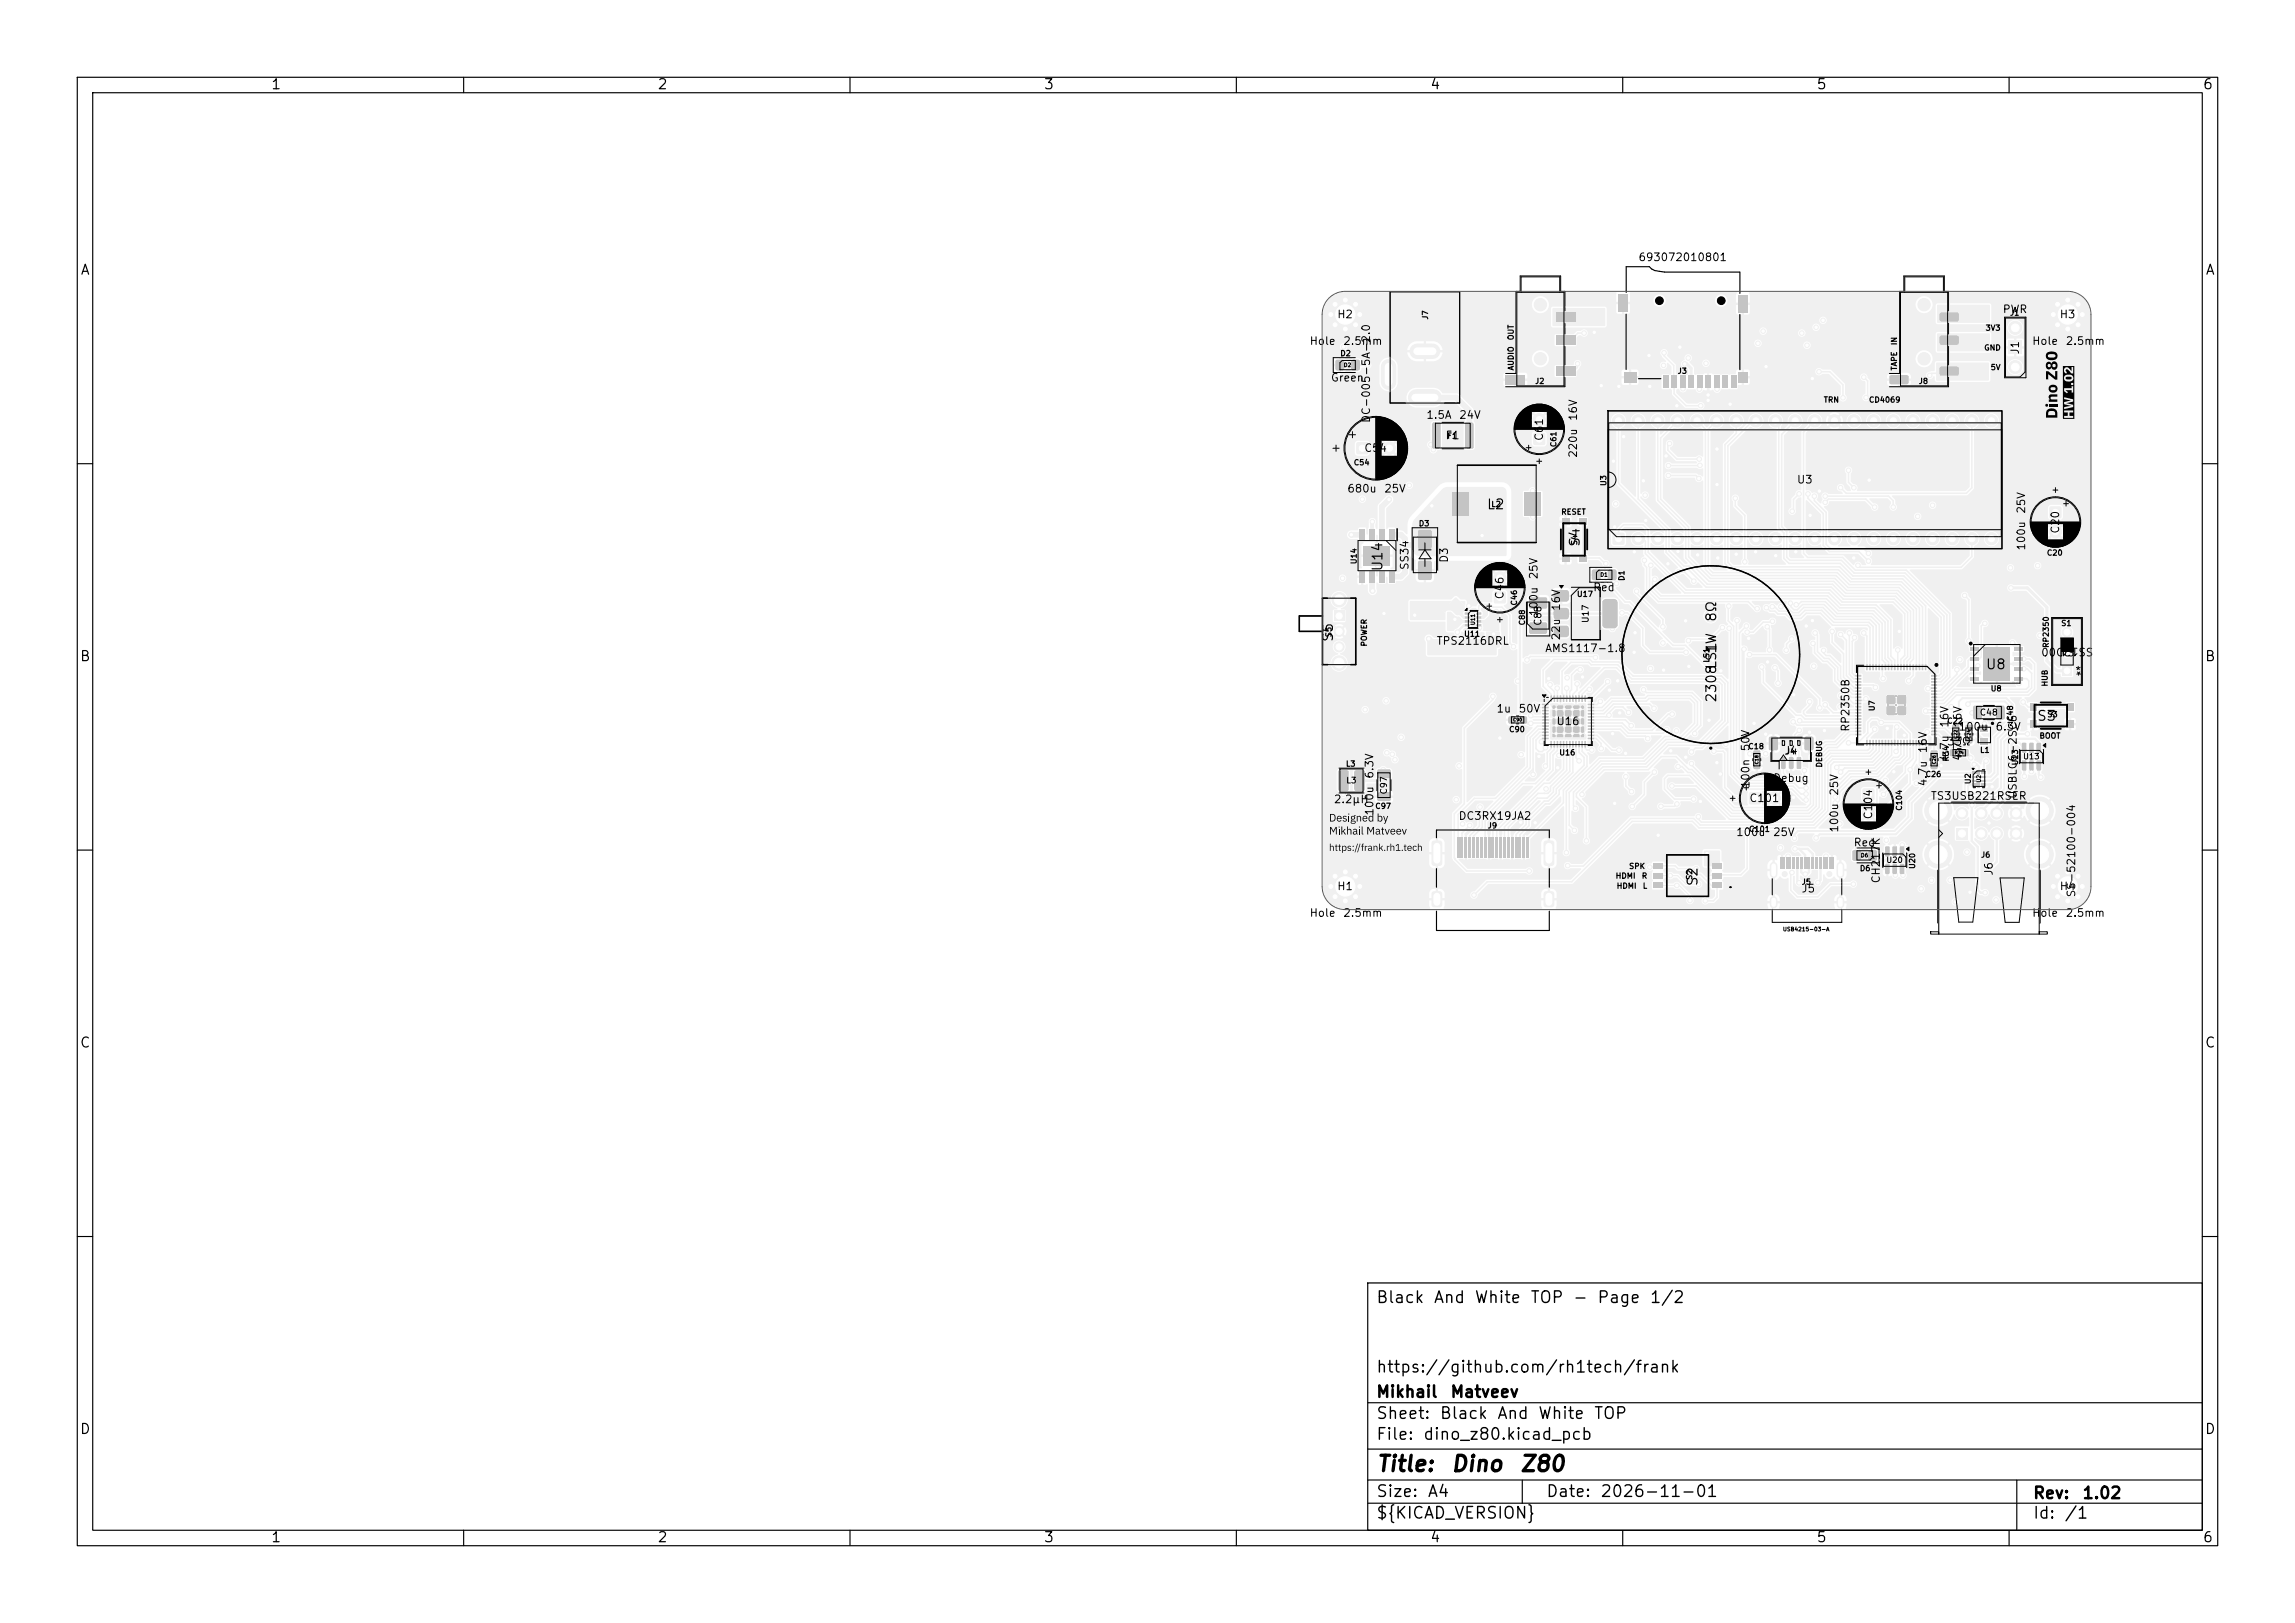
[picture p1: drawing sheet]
<svg xmlns="http://www.w3.org/2000/svg" width="297mm" height="210mm" viewBox="0 0 297 210" stroke-linecap="round" stroke-linejoin="round" font-family="sans-serif">
<defs><g id="words">
<g font-size="2">
<text x="178" y="190.9">Title:</text>
<text x="187.7" y="190.9">Dino</text>
<text x="196.6" y="190.9">Z80</text>
</g>
<g font-size="1.5">
<text x="178" y="169">Black</text>
<text x="185.4" y="169">And</text>
<text x="190.7" y="169">White</text>
<text x="198" y="169">TOP</text>
<text x="203.5" y="169">-</text>
<text x="206.6" y="169">Page</text>
<text x="213.4" y="169">1/2</text>
<text x="178" y="178">https://github.com/rh1tech/frank</text>
<text x="178" y="184">Sheet:</text>
<text x="178" y="181.2">Mikhail</text>
<text x="186.2" y="184">Black</text>
<text x="187.6" y="181.2">Matveev</text>
<text x="193.7" y="184">And</text>
<text x="199" y="184">White</text>
<text x="206.2" y="184">TOP</text>
<text x="178" y="186.7">File:</text>
<text x="184.1" y="186.7">dino_z80.kicad_pcb</text>
<text x="178" y="196.9">${KICAD_VERSION}</text>
<text x="178" y="194.1">Size:</text>
<text x="184.7" y="194.1">A4</text>
<text x="200" y="194.1">Date:</text>
<text x="207" y="194.1">2026-11-01</text>
<text x="263" y="194.3">Rev:</text>
<text x="263" y="196.9">Id:</text>
<text x="267.1" y="196.9">/1</text>
<text x="269.4" y="194.3">1.02</text>
</g>
<g font-size="1.3">
<text x="35" y="11.9">1</text>
<text x="85" y="11.9">2</text>
<text x="135" y="11.9">3</text>
<text x="185" y="11.9">4</text>
<text x="235" y="11.9">5</text>
<text x="285" y="11.9">6</text>
<text x="10.3" y="35.9">A</text>
<text x="285.4" y="35.9">A</text>
<text x="192.3" y="66.2">L2</text>
<text x="204.7" y="70.9" transform="rotate(-90 204.7 70.9)">S4</text>
<text x="179.2" y="74" transform="rotate(-90 179.2 74)">U14</text>
<text x="172.8" y="83.2" transform="rotate(-90 172.8 83.2)">S5</text>
<text x="222.4" y="80.6" transform="rotate(-90 222.4 80.6)">8Ω</text>
<text x="10.3" y="85.9">B</text>
<text x="222.4" y="86.7" transform="rotate(-90 222.4 86.7)">LS1</text>
<text x="222.4" y="84.7" transform="rotate(-90 222.4 84.7)">1W</text>
<text x="256.9" y="86.9">U8</text>
<text x="285.3" y="85.9">B</text>
<text x="222.4" y="91" transform="rotate(-90 222.4 91)">2308</text>
<text x="263.5" y="93.6">S3</text>
<text x="220" y="114.8" transform="rotate(-90 220 114.8)">S2</text>
<text x="10.3" y="135.9">C</text>
<text x="285.3" y="135.9">C</text>
<text x="10.3" y="185.9">D</text>
<text x="285.3" y="185.9">D</text>
<text x="35" y="199.9">1</text>
<text x="85" y="199.9">2</text>
<text x="135" y="199.9">3</text>
<text x="185" y="199.9">4</text>
<text x="235" y="199.9">5</text>
<text x="285" y="199.9">6</text>
</g>
<g font-size="1">
<text x="212" y="34">693072010801</text>
<text x="173" y="41.4">H2</text>
<text x="259.1" y="40.8">PWR</text>
<text x="266.5" y="41.4">H3</text>
<text x="169.4" y="44.9">Hole</text>
<text x="173.7" y="44.9">2.5mm</text>
<text x="261.5" y="45.9" transform="rotate(-90 261.5 45.9)">J1</text>
<text x="262.9" y="44.9">Hole</text>
<text x="267.2" y="44.9">2.5mm</text>
<text x="172.2" y="49.6">Green</text>
<text x="176.5" y="58.7">C54</text>
<text x="177.5" y="54.8" transform="rotate(-90 177.5 54.8)">DC-005-5A-2.0</text>
<text x="184.5" y="54.4">1.5A</text>
<text x="187" y="57.1">F1</text>
<text x="188.8" y="54.4">24V</text>
<text x="199.9" y="57.1" transform="rotate(-90 199.9 57.1)">C61</text>
<text x="204.3" y="59.3" transform="rotate(-90 204.3 59.3)">220u</text>
<text x="204.3" y="54.5" transform="rotate(-90 204.3 54.5)">16V</text>
<text x="174.3" y="64">680u</text>
<text x="179.1" y="64">25V</text>
<text x="232.5" y="62.8">U3</text>
<text x="262.3" y="71.3" transform="rotate(-90 262.3 71.3)">100u</text>
<text x="262.3" y="66.5" transform="rotate(-90 262.3 66.5)">25V</text>
<text x="266.7" y="69.1" transform="rotate(-90 266.7 69.1)">C20</text>
<text x="182.5" y="73.8" transform="rotate(-90 182.5 73.8)">SS34</text>
<text x="187.6" y="72.9" transform="rotate(-90 187.6 72.9)">D3</text>
<text x="194.8" y="77.6" transform="rotate(-90 194.8 77.6)">C46</text>
<text x="199.2" y="75" transform="rotate(-90 199.2 75)">25V</text>
<text x="206.1" y="76.8">Red</text>
<text x="185.8" y="83.7">TPS2116DRL</text>
<text x="199.2" y="79.8" transform="rotate(-90 199.2 79.8)">100u</text>
<text x="202.1" y="82.9" transform="rotate(-90 202.1 82.9)">22u</text>
<text x="202.1" y="79.1" transform="rotate(-90 202.1 79.1)">16V</text>
<text x="268.6" y="83.6" transform="rotate(-180 268.6 83.6)">S1</text>
<text x="271" y="83.6" transform="rotate(-180 271 83.6)">SS12D00</text>
<text x="199.9" y="84.6">AMS1117-1.8</text>
<text x="268.5" y="87.5">*</text>
<text x="193.6" y="92.4">1u</text>
<text x="196.5" y="92.4">50V</text>
<text x="201.3" y="94.1">U16</text>
<text x="239.6" y="94.8" transform="rotate(-90 239.6 94.8)">RP2350B</text>
<text x="252.4" y="94.2" transform="rotate(-90 252.4 94.2)">16V</text>
<text x="253.4" y="94.8">100u</text>
<text x="254.1" y="94.2" transform="rotate(-90 254.1 94.2)">16V</text>
<text x="258.2" y="94.8">6.3V</text>
<text x="178" y="100.8" transform="rotate(-90 178 100.8)">6.3V</text>
<text x="226.6" y="97.3" transform="rotate(-90 226.6 97.3)">50V</text>
<text x="229.4" y="101.4">Debug</text>
<text x="230.8" y="97.9">J4</text>
<text x="249.6" y="101.8" transform="rotate(-90 249.6 101.8)">4.7u</text>
<text x="249.6" y="97.5" transform="rotate(-90 249.6 97.5)">16V</text>
<text x="251.9" y="96.7">33Ω</text>
<text x="252.4" y="98.5" transform="rotate(-90 252.4 98.5)">4.7u</text>
<text x="254.1" y="98.5" transform="rotate(-90 254.1 98.5)">4.7u</text>
<text x="172.5" y="104.2">2.2µH</text>
<text x="178" y="105.6" transform="rotate(-90 178 105.6)">100u</text>
<text x="188.7" y="106.3">DC3RX19JA2</text>
<text x="226.3" y="104">C101</text>
<text x="226.6" y="102.1" transform="rotate(-90 226.6 102.1)">100n</text>
<text x="238.1" y="107.8" transform="rotate(-90 238.1 107.8)">100u</text>
<text x="238.1" y="103" transform="rotate(-90 238.1 103)">25V</text>
<text x="242.5" y="106.1" transform="rotate(-90 242.5 106.1)">C104</text>
<text x="249.8" y="103.7">TS3USB221RSER</text>
<text x="261.2" y="103.5" transform="rotate(-90 261.2 103.5)">USBLC6-2SC6</text>
<text x="224.6" y="108.4">100u</text>
<text x="229.4" y="108.4">25V</text>
<text x="239.8" y="109.8">Red</text>
<text x="258.1" y="113.4" transform="rotate(-90 258.1 113.4)">J6</text>
<text x="169.4" y="118.9">Hole</text>
<text x="173" y="115.4">H1</text>
<text x="173.7" y="118.9">2.5mm</text>
<text x="233.1" y="115.7">J5</text>
<text x="243.5" y="114.4" transform="rotate(-90 243.5 114.4)">CH217K</text>
<text x="262.9" y="118.9">Hole</text>
<text x="266.5" y="115.4">H4</text>
<text x="267.2" y="118.9">2.5mm</text>
<text x="268.8" y="116.2" transform="rotate(-90 268.8 116.2)">SS-52100-004</text>
</g>
<text font-size=".9" x="199.7" y="81" transform="rotate(-90 199.7 81)">C88</text>
<g font-size=".8">
<text x="205.8" y="80.7" transform="rotate(-90 205.8 80.7)">U17</text>
<text x="256.1" y="92.8">C48</text>
<text x="174.1" y="101.5">L3</text>
<text x="179.7" y="102.9" transform="rotate(-90 179.7 102.9)">C97</text>
</g>
<g font-size=".7">
<text x="185" y="41.4" transform="rotate(-90 185 41.4)">J7</text>
<text x="260.1" y="41">J1</text>
<text x="173.4" y="46.3">D2</text>
<text x="196.1" y="44.1" transform="rotate(-90 196.1 44.1)">OUT</text>
<text x="245.7" y="44.7" transform="rotate(-90 245.7 44.7)">IN</text>
<text x="256.7" y="45.5">GND</text>
<text x="256.9" y="43">3V3</text>
<text x="196.1" y="48" transform="rotate(-90 196.1 48)">AUDIO</text>
<text x="198.6" y="49.8">J2</text>
<text x="217" y="48.5">J3</text>
<text x="236" y="52.3">TRN</text>
<text x="241.8" y="52.3">CD4069</text>
<text x="245.7" y="48" transform="rotate(-90 245.7 48)">TAPE</text>
<text x="248.2" y="49.8">J8</text>
<text x="257.6" y="48.1">5V</text>
<text x="201.6" y="57.9" transform="rotate(-90 201.6 57.9)">C61</text>
<text x="175.1" y="60.4">C54</text>
<text x="192.9" y="65.8">L2</text>
<text x="208" y="63" transform="rotate(-90 208 63)">U3</text>
<text x="183.5" y="68.3">D3</text>
<text x="202" y="66.8">RESET</text>
<text x="204.3" y="70.6" transform="rotate(-90 204.3 70.6)">S4</text>
<text x="175.7" y="73.1" transform="rotate(-90 175.7 73.1)">U14</text>
<text x="204" y="77.4">U17</text>
<text x="210.4" y="75.2" transform="rotate(-90 210.4 75.2)">D1</text>
<text x="264.8" y="72.1">C20</text>
<text x="172.5" y="82.5" transform="rotate(-90 172.5 82.5)">S5</text>
<text x="177.1" y="83.7" transform="rotate(-90 177.1 83.7)">POWER</text>
<text x="189.4" y="82.6">U11</text>
<text x="196.5" y="78.4" transform="rotate(-90 196.5 78.4)">C46</text>
<text x="197.5" y="81" transform="rotate(-90 197.5 81)">C88</text>
<text x="265.3" y="83.9" transform="rotate(-90 265.3 83.9)">RP2350</text>
<text x="266.7" y="81.2">S1</text>
<text x="221.4" y="85.8" transform="rotate(-90 221.4 85.8)">LS1</text>
<text x="257.6" y="89.6">U8</text>
<text x="265.2" y="88.9" transform="rotate(-90 265.2 88.9)">HUB</text>
<text x="195.2" y="94.9">C90</text>
<text x="242.8" y="92.1" transform="rotate(-90 242.8 92.1)">U7</text>
<text x="251.9" y="93.8">C22</text>
<text x="260.7" y="93.4" transform="rotate(-90 260.7 93.4)">C48</text>
<text x="263.9" y="95.7">BOOT</text>
<text x="264.9" y="93">S3</text>
<text x="174.1" y="99.4">L3</text>
<text x="201.7" y="97.9">U16</text>
<text x="226.2" y="97.1">C18</text>
<text x="236" y="99.4" transform="rotate(-90 236 99.4)">DEBUG</text>
<text x="249.1" y="100.7">C26</text>
<text x="252.4" y="98.6" transform="rotate(-90 252.4 98.6)">R34</text>
<text x="255.2" y="101.5" transform="rotate(-90 255.2 101.5)">U2</text>
<text x="256.2" y="97.6">L1</text>
<text x="261.3" y="99.1" transform="rotate(-90 261.3 99.1)">U13</text>
<text x="261.7" y="98.4">U13</text>
<text x="177.9" y="104.8">C97</text>
<text x="192.5" y="107.4">J9</text>
<text x="226.3" y="107.8">C101</text>
<text x="246.3" y="105" transform="rotate(-90 246.3 105)">C104</text>
<text x="209" y="113.9">HDMI</text>
<text x="210.8" y="112.6">SPK</text>
<text x="212.4" y="113.9">R</text>
<text x="219.2" y="113.9" transform="rotate(-90 219.2 113.9)">S2</text>
<text x="240.6" y="112.9">D6</text>
<text x="244" y="111.8">U20</text>
<text x="248" y="112.5" transform="rotate(-90 248 112.5)">U20</text>
<text x="256.3" y="111.1">J6</text>
<text x="209.2" y="115.2">HDMI</text>
<text x="212.5" y="115.2">L</text>
<text x="233.1" y="114.6">J5</text>
</g>
<g font-size=".5">
<text x="173.8" y="47.6">D2</text>
<text x="207" y="74.7">D1</text>
<text x="191" y="81" transform="rotate(-90 191 81)">U11</text>
<text x="256.5" y="101.3" transform="rotate(-90 256.5 101.3)">U2</text>
<text x="240.8" y="111.1">D6</text>
<text x="230.7" y="120.6">USB4215-03-A</text>
</g>
<g font-size=".4">
<text x="195.8" y="93.4">C90</text>
<text x="253.4" y="95.6" transform="rotate(-90 253.4 95.6)">C22</text>
<text x="255.1" y="95.6" transform="rotate(-90 255.1 95.6)">C24</text>
<text x="227.6" y="98.9" transform="rotate(-90 227.6 98.9)">C18</text>
<text x="250.6" y="98.9" transform="rotate(-90 250.6 98.9)">C26</text>
<text x="252.9" y="97.7">R34</text>
</g>
</g></defs>
<g fill="#f0f0f0" stroke="#f0f0f0" stroke-width=".2">
<path d="M201 39.9h6.7v2.2h-6.7z"/>
<path d="M250.7 47h6.6v2.2h-6.6z"/>
<path d="M250.8 39.5h6.6v2.2h-6.6z"/>
<path d="M250.8 43.2h6.6v2.2h-6.6z"/>
</g>
<g fill="#f0f0f0" stroke="#f0f0f0" stroke-width=".13">
<circle cx="172.2" cy="114.7" r=".4"/>
<circle cx="172.8" cy="113.4" r=".4"/>
<circle cx="172.8" cy="116" r=".4"/>
<circle cx="174.1" cy="112.8" r=".4"/>
<circle cx="174.1" cy="114.7" r="2.5"/>
<circle cx="174.1" cy="116.6" r=".4"/>
<circle cx="175.4" cy="113.4" r=".4"/>
<circle cx="175.4" cy="116" r=".4"/>
<circle cx="176" cy="114.7" r=".4"/>
</g>
<g fill="#f0f0f0">
<path d="M189.6 79.3h.6v.2h-.6z"/>
<path d="M189.6 79.8h.6v.2h-.6z"/>
<path d="M189.6 80.3h.6v.2h-.6z"/>
<path d="M189.6 80.8h.6v.2h-.6z"/>
<path d="M191 80.8h.7v.2h-.6z"/>
<path d="M191 80.3h.7v.2h-.6z"/>
<path d="M191 79.8h.7v.2h-.6z"/>
<path d="M191 79.3h.7v.2h-.6z"/>
<path d="M251.1 43.5l.1-.1h2.1l.2 .3v.8l-.2 .1h-2.1l-.2-.2z"/>
<path d="M251.1 40.5l.1-.1h2.1l.2 .3v.8l-.2 .1h-2.1l-.2-.2z"/>
<path d="M244.6 48.6l.1-.1h2.1l.2 .3v.8l-.2 .1h-2.1l-.2-.2z"/>
<path d="M251.1 47.5l.1-.1h2.1l.2 .3v.8l-.2 .1h-2.1l-.2-.2z"/>
</g>
<g fill="none" stroke="#f0f0f0" stroke-width=".3">
<path d="M188.7 108.3v2.6M189.2 108.3v2.6M189.7 108.3v2.6M190.2 108.3v2.6M190.7 108.3v2.6M191.2 108.3v2.6M191.7 108.3v2.6M192.2 108.3v2.6M192.7 108.3v2.6M193.2 108.3v2.6M193.7 108.3v2.6M194.2 108.3v2.6"/>
<path d="M194.7 108.3v2.6M195.2 108.3v2.6M195.7 108.3v2.6M196.2 108.3v2.6M196.7 108.3v2.6M197.2 108.3v2.6M197.7 108.3v2.6"/>
</g>
<g fill="#f0f0f0">
<path d="M185.4 108.8h1l.2 .2v2.7v.2l-.2 .1h-.9l-.2-.2-.1-2.7z"/>
<path d="M185.4 115.4l.9-.1 .3 .2v1.6l-.1 .2-.9 .1-.3-.1-.1-1.6z"/>
<path d="M199.9 115.4l.9-.1 .3 .2v1.6l-.1 .2-.9 .1-.3-.1v-1.6z"/>
<path d="M199.9 108.8h1l.2 .2v2.7v.2l-.2 .1h-.9l-.2-.2v-2.7z"/>
<path d="M178.3 99.6h.1h1.4l.2 .2v.7l-.2 .2h-1.4l-.2-.2z"/>
<path d="M178.3 102.6l.1-.1h1.4l.2 .3v.7l-.2 .2-1.4-.1-.2-.2z"/>
<path d="M263.6 96.1h.4l.1 .1v1.1v.1h-.4l-.1-.1z"/>
<path d="M262.6 96.1h.4l.2 .1v1.1l-.1 .1h-.4l-.1-.1z"/>
<path d="M261.7 96.1h.4l.1 .1v1.1v.1h-.4l-.1-.1z"/>
<path d="M261.7 98.4h.4l.1 .1v1.1v.1h-.4l-.1-.1z"/>
<path d="M262.6 98.4h.4l.2 .1v1.1l-.1 .1h-.4l-.1-.1z"/>
<path d="M263.6 98.4h.4l.1 .1v1.1v.1h-.4l-.1-.1z"/>
<path d="M202.1 67.1h1v.9h-1z"/>
<path d="M204.3 67.1h1v.9h-1z"/>
<path d="M202.1 71.9h1v.9h-1z"/>
<path d="M204.3 71.9h1v.9h-1z"/>
<path d="M187.9 63.7h2.2v3h-2.2z"/>
<path d="M197.2 63.7h2.3v3h-2.3z"/>
<path d="M215.2 48.6h.7v1.6h-.7z"/>
<path d="M216.3 48.6h.7v1.6h-.7z"/>
<path d="M217.4 48.6h.7v1.6h-.7z"/>
<path d="M218.5 48.6h.7v1.6h-.7z"/>
<path d="M219.6 48.6h.7v1.6h-.7z"/>
<path d="M220.7 48.6h.7v1.6h-.7z"/>
<path d="M221.8 48.6h.7v1.6h-.7z"/>
<path d="M222.9 48.6h.7v1.6h-.7z"/>
<path d="M224 48.6h.7v1.6h-.7z"/>
<path d="M209.5 38.1h1.1v2.2h-1.1z"/>
<path d="M210.1 48.1h1.6v1.4h-1.6z"/>
<path d="M224.9 38.2h1.2v2.2h-1.2z"/>
<path d="M224.9 48.1h1.2v1.4h-1.2z"/>
<path d="M252.7 93.8h.1h.7l.1 .2-.1 .6-.2 .1-.6-.1-.1-.1z"/>
<path d="M252.7 95.4l.1-.1 .7 .1 .1 .2-.1 .6h-.2h-.6l-.1-.2z"/>
</g>
<path d="M183.3 51.5h2.2" fill="none" stroke="#f0f0f0" stroke-width="2.2"/>
<path d="M179.7 47.5v2M183.4 45.5h2" fill="none" stroke="#f0f0f0" stroke-width="2"/>
<g fill="#f0f0f0">
<path d="M241.8 110.1l.2-.1 .8 .1 .1 .1-.1 1.1-.1 .1-.9-.1v-.2z"/>
<path d="M239.8 110.1l.2-.1 .8 .1 .1 .1-.1 1.1-.2 .1-.8-.1-.1-.2z"/>
</g>
<g fill="#f0f0f0" stroke="#f0f0f0" stroke-width=".13">
<circle cx="265.7" cy="114.7" r=".4"/>
<circle cx="266.3" cy="113.4" r=".4"/>
<circle cx="266.3" cy="116" r=".4"/>
<circle cx="267.6" cy="112.8" r=".4"/>
<circle cx="267.6" cy="114.7" r="2.5"/>
<circle cx="267.6" cy="116.6" r=".4"/>
<circle cx="268.9" cy="113.4" r=".4"/>
<circle cx="268.9" cy="116" r=".4"/>
<circle cx="269.5" cy="114.7" r=".4"/>
</g>
<g fill="#f0f0f0">
<path d="M254 97h.7v.8h-.7z"/>
<path d="M252.4 97h.7v.8h-.7z"/>
<path d="M197.9 80.6l.2-.1h2l.1 .3v1.1l-.2 .1h-2l-.1-.2z"/>
<path d="M197.9 77.3h.2h2l.1 .2v1.1l-.2 .2h-2l-.1-.3z"/>
</g>
<g fill="#f0f0f0" stroke="#f0f0f0" stroke-width=".13">
<circle cx="221.4" cy="89.7" r=".79"/>
<circle cx="221.4" cy="79.7" r=".79"/>
</g>
<g fill="#f0f0f0">
<path d="M255.2 99.9h.5v.3h-.5z"/>
<path d="M255.2 100.4h.5v.2h-.5z"/>
<path d="M255.2 100.9h.5v.2h-.5z"/>
<path d="M255.2 101.4h.5v.3h-.5z"/>
<path d="M255.9 101.3h.4v.6h-.4z"/>
<path d="M256.5 101.4h.5v.3h-.5z"/>
<path d="M256.5 100.9h.5v.2h-.5z"/>
<path d="M256.5 100.4h.5v.2h-.5z"/>
<path d="M256.5 99.9h.5v.3h-.5z"/>
<path d="M255.9 99.6h.4v.6h-.4z"/>
<path d="M226.4 102.6l.2-.1 1.2 .1 .1 .2-.1 1.2-.1 .1-1.3-.1-.1-.1z"/>
</g>
<circle cx="229.6" cy="103.3" r=".8" fill="#f0f0f0" stroke="#f0f0f0" stroke-width=".13"/>
<g fill="#f0f0f0">
<path d="M249.1 86h.2v.7h-.2z"/>
<path d="M248.7 86h.2v.7h-.2z"/>
<path d="M248.3 86h.2v.7h-.2z"/>
<path d="M247.9 86h.2v.7h-.2z"/>
<path d="M247.5 86h.2v.7h-.2z"/>
<path d="M247.1 86h.2v.7h-.2z"/>
<path d="M246.7 86h.2v.7h-.2z"/>
<path d="M246.3 86h.2v.7h-.2z"/>
<path d="M245.9 86h.2v.7h-.2z"/>
<path d="M245.5 86h.2v.7h-.2z"/>
<path d="M245.1 86h.2v.7h-.2z"/>
<path d="M244.7 86h.2v.7h-.2z"/>
<path d="M244.3 86h.2v.7h-.2z"/>
<path d="M243.9 86h.2v.7h-.2z"/>
<path d="M243.5 86h.2v.7h-.2z"/>
<path d="M243.1 86h.2v.7h-.2z"/>
<path d="M242.7 86h.2v.7h-.2z"/>
<path d="M242.3 86h.2v.7h-.2z"/>
<path d="M241.9 86h.2v.7h-.2z"/>
<path d="M241.5 86h.2v.7h-.2z"/>
<path d="M240.1 87.3h.8v.2h-.8z"/>
<path d="M240.1 87.7h.8v.2h-.8z"/>
<path d="M240.1 88.1h.8v.2h-.8z"/>
<path d="M240.1 88.5h.8v.2h-.8z"/>
<path d="M240.1 88.9h.8v.2h-.8z"/>
<path d="M240.1 89.3h.8v.2h-.8z"/>
<path d="M240.1 89.7h.8v.2h-.8z"/>
<path d="M240.1 90.1h.8v.2h-.8z"/>
<path d="M240.1 90.5h.8v.2h-.8z"/>
<path d="M240.1 90.9h.8v.2h-.8z"/>
<path d="M240.1 91.3h.8v.2h-.8z"/>
<path d="M240.1 91.7h.8v.2h-.8z"/>
<path d="M240.1 92.1h.8v.2h-.8z"/>
<path d="M240.1 92.5h.8v.2h-.8z"/>
<path d="M240.1 92.9h.8v.2h-.8z"/>
<path d="M240.1 93.3h.8v.2h-.8z"/>
<path d="M240.1 93.7h.8v.2h-.8z"/>
<path d="M240.1 94.1h.8v.2h-.8z"/>
<path d="M240.1 94.5h.8v.2h-.8z"/>
<path d="M240.1 94.9h.8v.2h-.8z"/>
<path d="M241.5 95.8h.2v.7h-.2z"/>
<path d="M241.9 95.8h.2v.7h-.2z"/>
<path d="M242.3 95.8h.2v.7h-.2z"/>
<path d="M242.7 95.8h.2v.7h-.2z"/>
<path d="M243.1 95.8h.2v.7h-.2z"/>
<path d="M243.5 95.8h.2v.7h-.2z"/>
<path d="M243.9 95.8h.2v.7h-.2z"/>
<path d="M244.3 95.8h.2v.7h-.2z"/>
<path d="M244.7 95.8h.2v.7h-.2z"/>
<path d="M245.1 95.8h.2v.7h-.2z"/>
<path d="M245.5 95.8h.2v.7h-.2z"/>
<path d="M245.9 95.8h.2v.7h-.2z"/>
<path d="M246.3 95.8h.2v.7h-.2z"/>
<path d="M246.7 95.8h.2v.7h-.2z"/>
<path d="M247.1 95.8h.2v.7h-.2z"/>
<path d="M247.5 95.8h.2v.7h-.2z"/>
<path d="M247.9 95.8h.2v.7h-.2z"/>
<path d="M248.3 95.8h.2v.7h-.2z"/>
<path d="M248.7 95.8h.2v.7h-.2z"/>
<path d="M249.1 95.8h.2v.7h-.2z"/>
<path d="M249.9 94.9h.8v.2h-.8z"/>
<path d="M249.9 94.5h.8v.2h-.8z"/>
<path d="M249.9 94.1h.8v.2h-.8z"/>
<path d="M249.9 93.7h.8v.2h-.8z"/>
<path d="M249.9 93.3h.8v.2h-.8z"/>
<path d="M249.9 92.9h.8v.2h-.8z"/>
<path d="M249.9 92.5h.8v.2h-.8z"/>
<path d="M249.9 92.1h.8v.2h-.8z"/>
<path d="M249.9 91.7h.8v.2h-.8z"/>
<path d="M249.9 91.3h.8v.2h-.8z"/>
<path d="M249.9 90.9h.8v.2h-.8z"/>
<path d="M249.9 90.5h.8v.2h-.8z"/>
<path d="M249.9 90.1h.8v.2h-.8z"/>
<path d="M249.9 89.7h.8v.2h-.8z"/>
<path d="M249.9 89.3h.8v.2h-.8z"/>
<path d="M249.9 88.9h.8v.2h-.8z"/>
<path d="M249.9 88.5h.8v.2h-.8z"/>
<path d="M249.9 88.1h.8v.2h-.8z"/>
<path d="M249.9 87.7h.8v.2h-.8z"/>
<path d="M249.9 87.3h.8v.2h-.8z"/>
</g>
<circle cx="246.5" cy="90.1" r=".3" fill="#f0f0f0" stroke="#f0f0f0" stroke-width=".13"/>
<path d="M246 89.5h1.1v1.2h-1.1z" fill="#f0f0f0"/>
<circle cx="245.4" cy="90.1" r=".3" fill="#f0f0f0" stroke="#f0f0f0" stroke-width=".13"/>
<path d="M244.8 89.5h1.2v1.2h-1.2z" fill="#f0f0f0"/>
<circle cx="244.3" cy="90.1" r=".3" fill="#f0f0f0" stroke="#f0f0f0" stroke-width=".13"/>
<path d="M243.7 89.5h1.1v1.2h-1.1z" fill="#f0f0f0"/>
<circle cx="246.5" cy="91.2" r=".3" fill="#f0f0f0" stroke="#f0f0f0" stroke-width=".13"/>
<path d="M246 90.7h1.1v1.1h-1.1z" fill="#f0f0f0"/>
<circle cx="245.4" cy="91.2" r=".3" fill="#f0f0f0" stroke="#f0f0f0" stroke-width=".13"/>
<path d="M244.8 90.7h1.2v1.1h-1.2z" fill="#f0f0f0"/>
<circle cx="244.3" cy="91.2" r=".3" fill="#f0f0f0" stroke="#f0f0f0" stroke-width=".13"/>
<path d="M243.7 90.7h1.1v1.1h-1.1z" fill="#f0f0f0"/>
<circle cx="246.5" cy="92.4" r=".3" fill="#f0f0f0" stroke="#f0f0f0" stroke-width=".13"/>
<path d="M246 91.8h1.1v1.1h-1.1z" fill="#f0f0f0"/>
<circle cx="245.4" cy="92.4" r=".3" fill="#f0f0f0" stroke="#f0f0f0" stroke-width=".13"/>
<path d="M244.8 91.8h1.2v1.1h-1.2z" fill="#f0f0f0"/>
<circle cx="244.3" cy="92.4" r=".3" fill="#f0f0f0" stroke="#f0f0f0" stroke-width=".13"/>
<g fill="#f0f0f0">
<path d="M243.7 91.8h1.1v1.1h-1.1z"/>
<path d="M226.9 97.1h.2h.7v.2v.6l-.2 .1-.7-.1v-.1z"/>
<path d="M226.9 98.7l.2-.1 .7 .1v.2v.6h-.2h-.7v-.2z"/>
</g>
<g fill="#f0f0f0" stroke="#f0f0f0" stroke-width=".13">
<circle cx="265.7" cy="40.7" r=".4"/>
<circle cx="266.3" cy="39.4" r=".4"/>
<circle cx="266.3" cy="42" r=".4"/>
<circle cx="267.6" cy="38.8" r=".4"/>
<circle cx="267.6" cy="40.7" r="2.5"/>
<circle cx="267.6" cy="42.6" r=".4"/>
<circle cx="268.9" cy="39.4" r=".4"/>
<circle cx="268.9" cy="42" r=".4"/>
<circle cx="269.5" cy="40.7" r=".4"/>
</g>
<path d="M193.4 76.6l.2-.1 1.2 .1 .1 .2-.1 1.2-.2 .1-1.2-.1-.1-.1z" fill="#f0f0f0"/>
<circle cx="194.1" cy="74.8" r=".8" fill="#f0f0f0" stroke="#f0f0f0" stroke-width=".13"/>
<g fill="#f0f0f0">
<path d="M183.6 68.6h.2h1.4l.1 .2v2l-.1 .2-.2 .1-1.4-.1-.1-.2v-2z"/>
<path d="M183.6 72.6h.2h1.4l.1 .2v2l-.1 .2-.2 .1-1.4-.1-.1-.2v-2z"/>
<path d="M254.4 93.8h.1h.7l.1 .2-.1 .6-.2 .1-.6-.1-.1-.1z"/>
<path d="M254.4 95.4l.1-.1 .7 .1 .1 .2-.1 .6h-.2h-.6l-.1-.2z"/>
<path d="M255.4 91.4l.8-.1 .3 .2v1.4l-.2 .2h-.7l-.2-.2-.1-1.3z"/>
<path d="M258.4 91.4l.8-.1 .2 .2 .1 1.4-.2 .2h-.8l-.2-.2v-1.3z"/>
<path d="M201.3 43.4h2.5v1.2h-2.5z"/>
<path d="M201.3 40.4h2.5v1.2h-2.5z"/>
<path d="M194.8 48.5h2.5v1.2h-2.5z"/>
<path d="M201.3 47.4h2.5v1.2h-2.5z"/>
<path d="M262.7 93.2h.8v1h-.8z"/>
<path d="M262.7 91h.8v1h-.8z"/>
<path d="M267.4 93.2h1v1h-1z"/>
<path d="M267.4 91h1v1h-1z"/>
<path d="M201.1 76.5l.3-.1h1.5l.1 .3v1l-.3 .2-1.5-.1-.1-.3z"/>
<path d="M201.1 78.8l.3-.1h1.5l.1 .3v1l-.3 .2-1.5-.1-.1-.3z"/>
<path d="M207.5 77.6l.2-.1h1.1l.3 .1 .2 .2v3v.2l-.2 .2-1.4 .1-.3-.3-.1-3z"/>
<path d="M201.1 81.1l.3-.1h1.5l.1 .3v1l-.3 .2-1.5-.1-.1-.3z"/>
<path d="M172.6 79.1h1.3v1.3h-1.3z"/>
</g>
<g fill="#f0f0f0" stroke="#f0f0f0" stroke-width=".13">
<circle cx="173.3" cy="81.7" r=".65"/>
<circle cx="173.3" cy="83.7" r=".65"/>
<circle cx="173.3" cy="77.6" r=".94"/>
<circle cx="173.3" cy="85.8" r=".94"/>
</g>
<g fill="#f0f0f0">
<path d="M245.9 109.5h.4l.1 .1 .1 1.1-.1 .1h-.4l-.1-.1z"/>
<path d="M244.9 109.5h.4l.2 .1v1.1l-.1 .1h-.4l-.1-.1z"/>
<path d="M244 109.5h.4l.1 .1 .1 1.1-.1 .1h-.4l-.1-.1z"/>
<path d="M244 111.8h.4l.1 .1 .1 1.1-.1 .1h-.4l-.1-.1z"/>
<path d="M244.9 111.8h.4l.2 .1v1.1l-.1 .1h-.4l-.1-.1z"/>
<path d="M245.9 111.8h.4l.1 .1 .1 1.1-.1 .1h-.4l-.1-.1z"/>
<path d="M256.3 93.8h1v.9h-1z"/>
<path d="M256.3 95.5h1v.9h-1z"/>
<path d="M241.1 102.1l.1-.1 1.3 .1 .1 .1-.1 1.3-.2 .1-1.2-.1-.1-.2z"/>
</g>
<circle cx="241.8" cy="105.3" r=".8" fill="#f0f0f0" stroke="#f0f0f0" stroke-width=".13"/>
<g fill="#f0f0f0">
<path d="M199.6 91.1h.8v.1l-.8 .1z"/>
<path d="M199.6 91.5h.8v.1l-.8 .1z"/>
<path d="M199.6 91.9h.8v.1l-.8 .1z"/>
<path d="M199.6 92.3h.8v.1l-.8 .1z"/>
<path d="M199.6 92.7h.8v.1l-.8 .1z"/>
<path d="M199.6 93.1h.8v.1l-.8 .1z"/>
<path d="M199.6 93.5h.8v.1l-.8 .1z"/>
<path d="M199.6 93.9h.8v.1l-.8 .1z"/>
<path d="M199.6 94.3h.8v.1l-.8 .1z"/>
<path d="M199.6 94.7h.8v.1l-.8 .1z"/>
<path d="M199.6 95.1h.8v.1l-.8 .1z"/>
<path d="M199.6 95.5h.8v.1l-.8 .1z"/>
<path d="M200.7 95.9h.2l-.1 .8h-.2z"/>
<path d="M201.1 95.9h.1v.8h-.1z"/>
<path d="M201.5 95.9h.2l-.1 .8h-.2z"/>
<path d="M201.9 95.9h.1v.8h-.2z"/>
<path d="M202.3 95.9h.2l-.1 .8h-.2z"/>
<path d="M202.7 95.9h.1v.8h-.2z"/>
<path d="M203.1 95.9h.2l-.1 .8h-.2z"/>
<path d="M203.5 95.9h.1v.8h-.2z"/>
<path d="M203.9 95.9h.2l-.1 .8h-.2z"/>
<path d="M204.3 95.9h.1v.8h-.2z"/>
<path d="M204.7 95.9h.2l-.1 .8h-.2z"/>
<path d="M205.1 95.9h.1v.8h-.2z"/>
<path d="M205.5 95.5h.8v.1l-.8 .1z"/>
<path d="M205.5 95.1h.8v.1l-.8 .1z"/>
<path d="M205.5 94.7h.8v.1l-.8 .1z"/>
<path d="M205.5 94.3h.8v.1l-.8 .1z"/>
<path d="M205.5 93.9h.8v.1l-.8 .1z"/>
<path d="M205.5 93.5h.8v.1l-.8 .1z"/>
<path d="M205.5 93.1h.8v.1l-.8 .1z"/>
<path d="M205.5 92.7h.8v.1l-.8 .1z"/>
<path d="M205.5 92.3h.8v.1l-.8 .1z"/>
<path d="M205.5 91.9h.8v.1l-.8 .1z"/>
<path d="M205.5 91.5h.8v.1l-.8 .1z"/>
<path d="M205.5 91.1h.8v.1l-.8 .1z"/>
<path d="M205.1 90h.1v.8h-.2z"/>
<path d="M204.7 90h.2l-.1 .8h-.2z"/>
<path d="M204.3 90h.1v.8h-.2z"/>
<path d="M203.9 90h.2l-.1 .8h-.2z"/>
<path d="M203.5 90h.1v.8h-.2z"/>
<path d="M203.1 90h.2l-.1 .8h-.2z"/>
<path d="M202.7 90h.1v.8h-.2z"/>
<path d="M202.3 90h.2l-.1 .8h-.2z"/>
<path d="M201.9 90h.1v.8h-.2z"/>
<path d="M201.5 90h.2l-.1 .8h-.2z"/>
<path d="M201.1 90h.1v.8h-.1z"/>
<path d="M200.7 90h.2l-.1 .8h-.2z"/>
</g>
<g fill="#f0f0f0" stroke="#f0f0f0" stroke-width=".13">
<circle cx="201.4" cy="91.8" r=".25"/>
<circle cx="201.4" cy="92.8" r=".25"/>
<circle cx="201.4" cy="93.9" r=".25"/>
<circle cx="201.4" cy="94.9" r=".25"/>
<circle cx="202.4" cy="91.8" r=".25"/>
<circle cx="202.4" cy="92.8" r=".25"/>
<circle cx="202.4" cy="93.9" r=".25"/>
<circle cx="202.4" cy="94.9" r=".25"/>
</g>
<path d="M200.9 91.3h4.1v4.2h-4.1z" fill="#f0f0f0"/>
<g fill="#f0f0f0" stroke="#f0f0f0" stroke-width=".13">
<circle cx="203.5" cy="91.8" r=".25"/>
<circle cx="203.5" cy="92.8" r=".25"/>
<circle cx="203.5" cy="93.9" r=".25"/>
<circle cx="203.5" cy="94.9" r=".25"/>
<circle cx="204.5" cy="91.8" r=".25"/>
<circle cx="204.5" cy="92.8" r=".25"/>
<circle cx="204.5" cy="93.9" r=".25"/>
<circle cx="204.5" cy="94.9" r=".25"/>
<circle cx="260.8" cy="47.5" r=".85"/>
</g>
<path d="M260 44.1h1.6v1.7h-1.6z" fill="#f0f0f0"/>
<g fill="#f0f0f0" stroke="#f0f0f0" stroke-width=".13">
<circle cx="260.8" cy="42.4" r=".85"/>
<circle cx="172.2" cy="40.7" r=".4"/>
<circle cx="172.8" cy="39.4" r=".4"/>
<circle cx="172.8" cy="42" r=".4"/>
<circle cx="174.1" cy="38.8" r=".4"/>
<circle cx="174.1" cy="40.7" r="2.5"/>
<circle cx="174.1" cy="42.6" r=".4"/>
<circle cx="175.4" cy="39.4" r=".4"/>
<circle cx="175.4" cy="42" r=".4"/>
<circle cx="176" cy="40.7" r=".4"/>
</g>
<g fill="#f0f0f0">
<path d="M196.8 92.7h.1h.7v.2v.7h-.2h-.6l-.1-.2z"/>
<path d="M195.2 92.7h.2h.6l.1 .2-.1 .7h-.2h-.6v-.2z"/>
<path d="M172.9 46.6l.1-.1 .9 .1v.2v1.1h-.2h-.8l-.1-.2z"/>
<path d="M174.9 46.6l.2-.1 .8 .1 .1 .2-.1 1.1h-.2h-.8v-.2z"/>
<path d="M198.5 56.1l.2-.1 1.2 .1 .1 .2-.1 1.2-.1 .1-1.3-.1-.1-.1z"/>
</g>
<circle cx="199.2" cy="54.3" r=".8" fill="#f0f0f0" stroke="#f0f0f0" stroke-width=".13"/>
<g fill="#f0f0f0">
<path d="M189.7 54.7h.8l.2 .1v3l-.1 .2-.8 .1-.2-.2v-3z"/>
<path d="M185.4 54.7h.8l.2 .1v3l-.1 .2-.7 .1-.3-.2v-3z"/>
<path d="M230.3 110.9h.6v1.5h-.6z"/>
<path d="M231.1 110.9h.6v1.5h-.6z"/>
<path d="M231.9 110.9h.3v1.5h-.3z"/>
<path d="M232.5 110.9h.2v1.5h-.2z"/>
<path d="M233 110.9h.3v1.5h-.3z"/>
<path d="M233.4 110.9h.4v1.5h-.4z"/>
<path d="M233.9 110.9h.3v1.5h-.3z"/>
<path d="M234.4 110.9h.3v1.5h-.3z"/>
<path d="M234.9 110.9h.3v1.5h-.3z"/>
<path d="M235.4 110.9h.3v1.5h-.3z"/>
<path d="M236 110.9h.6v1.5h-.6z"/>
<path d="M236.8 110.9h.6v1.5h-.6z"/>
</g>
<path d="M229.5 112v1.1M229.5 116.5v.6M238.2 112v1.1M238.2 116.5v.6" fill="none" stroke="#f0f0f0" stroke-width="1"/>
<path d="M266.9 86.2h1.2v1.2h-1.2z" fill="#f0f0f0"/>
<g fill="#f0f0f0" stroke="#f0f0f0" stroke-width=".13">
<circle cx="267.5" cy="84.3" r=".63"/>
<circle cx="267.5" cy="81.8" r=".63"/>
</g>
<g fill="#f0f0f0">
<path d="M221.6 114.2h1.2v.8h-1.2z"/>
<path d="M214 114.2h1.2v.8h-1.2z"/>
<path d="M221.6 112.9h1.2v.8h-1.2z"/>
<path d="M214 112.9h1.2v.8h-1.2z"/>
<path d="M221.6 111.7h1.2v.7h-1.2z"/>
<path d="M214 111.7h1.2v.7h-1.2z"/>
<path d="M173.2 99.7h1.1l.2 .1v2.3l-.1 .2-1 .1-.2-.2-.1-2.3z"/>
<path d="M175.3 99.7h1.1l.2 .1v2.3l-.1 .2-1 .1-.2-.2-.1-2.3z"/>
<path d="M208.7 69l.2-.1 1.3 .1 .1 .2-.1 1.2-.2 .1-1.3-.1v-.1z"/>
</g>
<g fill="#f0f0f0" stroke="#f0f0f0" stroke-width=".13">
<circle cx="212" cy="69.7" r=".8"/>
<circle cx="214.5" cy="69.7" r=".8"/>
<circle cx="217.1" cy="69.7" r=".8"/>
<circle cx="219.6" cy="69.7" r=".8"/>
<circle cx="222.2" cy="69.7" r=".8"/>
<circle cx="224.7" cy="69.7" r=".8"/>
<circle cx="227.2" cy="69.7" r=".8"/>
<circle cx="229.8" cy="69.7" r=".8"/>
<circle cx="232.3" cy="69.7" r=".8"/>
<circle cx="234.9" cy="69.7" r=".8"/>
<circle cx="237.4" cy="69.7" r=".8"/>
<circle cx="239.9" cy="69.7" r=".8"/>
<circle cx="242.5" cy="69.7" r=".8"/>
<circle cx="245" cy="69.7" r=".8"/>
<circle cx="247.6" cy="69.7" r=".8"/>
<circle cx="250.1" cy="69.7" r=".8"/>
<circle cx="252.6" cy="69.7" r=".8"/>
<circle cx="255.2" cy="69.7" r=".8"/>
<circle cx="257.7" cy="69.7" r=".8"/>
<circle cx="257.7" cy="54.5" r=".8"/>
<circle cx="255.2" cy="54.5" r=".8"/>
<circle cx="252.6" cy="54.5" r=".8"/>
<circle cx="250.1" cy="54.5" r=".8"/>
<circle cx="247.6" cy="54.5" r=".8"/>
<circle cx="245" cy="54.5" r=".8"/>
<circle cx="242.5" cy="54.5" r=".8"/>
<circle cx="239.9" cy="54.5" r=".8"/>
<circle cx="237.4" cy="54.5" r=".8"/>
<circle cx="234.9" cy="54.5" r=".8"/>
<circle cx="232.3" cy="54.5" r=".8"/>
<circle cx="229.8" cy="54.5" r=".8"/>
<circle cx="227.2" cy="54.5" r=".8"/>
<circle cx="224.7" cy="54.5" r=".8"/>
<circle cx="222.2" cy="54.5" r=".8"/>
<circle cx="219.6" cy="54.5" r=".8"/>
<circle cx="217.1" cy="54.5" r=".8"/>
<circle cx="214.5" cy="54.5" r=".8"/>
<circle cx="212" cy="54.5" r=".8"/>
<circle cx="209.5" cy="54.5" r=".8"/>
</g>
<g fill="#f0f0f0">
<path d="M255 83.8h1.1v.4h-1.1z"/>
<path d="M255 85h1.1v.5h-1.1z"/>
<path d="M255 86.3h1.1v.5h-1.1z"/>
<path d="M255 87.6h1.1v.4h-1.1z"/>
<path d="M260.7 87.6h1.1v.4h-1.1z"/>
<path d="M260.7 86.3h1.1v.5h-1.1z"/>
<path d="M260.7 85h1.1v.5h-1.1z"/>
<path d="M260.7 83.8h1.1v.4h-1.1z"/>
<path d="M256.7 83.7h3.4v4.4h-3.4z"/>
<path d="M206.1 73.7h.2h.8v.2v1.1l-.2 .1-.8-.1-.1-.2z"/>
<path d="M208.1 73.7h.2h.8l.1 .2-.1 1.1-.1 .1-.9-.1-.1-.2z"/>
<path d="M253.1 107.1h1.5v1.5h-1.5z"/>
</g>
<g fill="#f0f0f0" stroke="#f0f0f0" stroke-width=".13">
<circle cx="256.4" cy="107.9" r=".75"/>
<circle cx="258.4" cy="107.9" r=".75"/>
<circle cx="260.9" cy="107.9" r=".75"/>
<circle cx="253.9" cy="105.2" r=".75"/>
<circle cx="256.4" cy="105.2" r=".75"/>
<circle cx="258.4" cy="105.2" r=".75"/>
<circle cx="260.9" cy="105.2" r=".75"/>
<circle cx="250.8" cy="110.6" r="1.75"/>
<circle cx="264" cy="110.6" r="1.75"/>
<circle cx="250.8" cy="104.9" r="1.75"/>
<circle cx="264" cy="104.9" r="1.75"/>
</g>
<g fill="#f0f0f0">
<path d="M249.9 97.1h.1h.7l.1 .2-.1 .6-.1 .1-.7-.1-.1-.1z"/>
<path d="M249.9 98.7l.1-.1 .7 .1 .1 .2-.1 .6h-.1h-.7l-.1-.2z"/>
<path d="M232.5 98h.5h.1v1.4l-.1 .1h-.4l-.1-.1z"/>
<path d="M229 95.4l.8-.1 .3 .2v1.4l-.2 .2h-.7l-.3-.2v-1.3z"/>
<path d="M231.5 98h.4h.2v1.4l-.1 .1h-.3l-.2-.1z"/>
<path d="M233.6 95.4l.8-.1 .3 .2v1.4l-.2 .2h-.7l-.3-.2v-1.3z"/>
<path d="M230.5 98h.4h.2v1.4l-.1 .1h-.4l-.1-.1z"/>
<path d="M175.6 57.3l.1-.1 1.3 .1 .1 .2-.1 1.2-.2 .1-1.2-.1-.1-.1z"/>
</g>
<circle cx="179.8" cy="58" r=".8" fill="#f0f0f0" stroke="#f0f0f0" stroke-width=".13"/>
<g fill="#f0f0f0">
<path d="M179.8 68.4h.7v1.6h-.7z"/>
<path d="M178.5 68.4h.7v1.6h-.7z"/>
<path d="M177.2 68.4h.7v1.6h-.7z"/>
<path d="M175.9 68.4h.7v1.6h-.7z"/>
<path d="M175.9 73.8h.7v1.6h-.7z"/>
<path d="M177.2 73.8h.7v1.6h-.7z"/>
<path d="M178.5 73.8h.7v1.6h-.7z"/>
<path d="M179.8 73.8h.7v1.6h-.7z"/>
<path d="M176.5 70.6h3.4v2.6h-3.4z"/>
<path d="M265.3 65.6l.1-.1 1.3 .1 .1 .2-.1 1.2-.2 .1-1.2-.1-.1-.1z"/>
</g>
<g fill="#f0f0f0" stroke="#f0f0f0" stroke-width=".13">
<circle cx="266" cy="68.8" r=".8"/>
<circle cx="224.7" cy="71.7" r=".3"/>
<circle cx="234.2" cy="94.7" r=".3"/>
<circle cx="178.3" cy="73.2" r=".3"/>
<circle cx="236.1" cy="94.5" r=".3"/>
<circle cx="204.8" cy="87.6" r=".3"/>
<circle cx="201.6" cy="99.3" r=".3"/>
<circle cx="223.9" cy="52.3" r=".3"/>
<circle cx="222.7" cy="86.8" r=".3"/>
<circle cx="222.2" cy="58.1" r=".3"/>
<circle cx="213.4" cy="46" r=".3"/>
<circle cx="217.1" cy="71.4" r=".3"/>
<circle cx="222.2" cy="62.7" r=".3"/>
<circle cx="234.3" cy="66.7" r=".3"/>
<circle cx="206.3" cy="43" r=".3"/>
<circle cx="254.9" cy="115.4" r=".3"/>
<circle cx="217.4" cy="44.9" r=".3"/>
<circle cx="199.2" cy="97.9" r=".3"/>
<circle cx="198.7" cy="106.5" r=".3"/>
<circle cx="245.8" cy="81.7" r=".3"/>
<circle cx="211.6" cy="81.9" r=".3"/>
<circle cx="239.9" cy="72.2" r=".3"/>
<circle cx="227.2" cy="71.4" r=".3"/>
<circle cx="173.3" cy="48.4" r=".3"/>
<circle cx="211.5" cy="71.4" r=".3"/>
<circle cx="257.4" cy="106.5" r=".3"/>
<circle cx="196.8" cy="106.4" r=".3"/>
<circle cx="221.7" cy="85.4" r=".3"/>
<circle cx="220" cy="103.7" r=".3"/>
<circle cx="235.4" cy="63.5" r=".3"/>
<circle cx="222.2" cy="98.7" r=".3"/>
<circle cx="215.2" cy="74.9" r=".3"/>
<circle cx="207.2" cy="49.9" r=".3"/>
<circle cx="210.1" cy="56.5" r=".3"/>
<circle cx="210.4" cy="97.5" r=".3"/>
<circle cx="208.3" cy="89.3" r=".3"/>
<circle cx="209.3" cy="88.1" r=".3"/>
<circle cx="221.2" cy="93.2" r=".3"/>
<circle cx="229.8" cy="71.9" r=".3"/>
<circle cx="198.9" cy="92.1" r=".3"/>
<circle cx="209.6" cy="92.2" r=".3"/>
<circle cx="221.6" cy="83.9" r=".3"/>
<circle cx="253.6" cy="98.1" r=".3"/>
<circle cx="194.1" cy="95.5" r=".3"/>
<circle cx="226.3" cy="82.6" r=".3"/>
<circle cx="234.5" cy="49" r=".3"/>
<circle cx="218.2" cy="98" r=".3"/>
<circle cx="209" cy="104" r=".3"/>
<circle cx="228.5" cy="47.4" r=".3"/>
<circle cx="228.7" cy="85.7" r=".3"/>
<circle cx="214.6" cy="108.1" r=".3"/>
<circle cx="221" cy="51.1" r=".3"/>
<circle cx="219.7" cy="71.8" r=".3"/>
<circle cx="246.4" cy="95.1" r=".3"/>
<circle cx="241.9" cy="62.1" r=".3"/>
<circle cx="212.7" cy="62.2" r=".3"/>
<circle cx="244.2" cy="94.2" r=".3"/>
<circle cx="190.1" cy="78.4" r=".3"/>
<circle cx="245.1" cy="99.9" r=".3"/>
<circle cx="251.2" cy="99.1" r=".3"/>
<circle cx="213" cy="67.4" r=".3"/>
<circle cx="215.8" cy="73" r=".3"/>
<circle cx="215.3" cy="86.7" r=".3"/>
<circle cx="208.7" cy="94.9" r=".3"/>
<circle cx="232.1" cy="89.9" r=".3"/>
<circle cx="218.6" cy="86.2" r=".3"/>
<circle cx="262.9" cy="97.6" r=".3"/>
<circle cx="221" cy="51.8" r=".3"/>
<circle cx="209.5" cy="50" r=".3"/>
<circle cx="213.5" cy="50" r=".3"/>
<circle cx="216.2" cy="97.2" r=".3"/>
<circle cx="218.1" cy="80.3" r=".3"/>
<circle cx="232.4" cy="71.4" r=".3"/>
<circle cx="257.4" cy="92.2" r=".3"/>
<circle cx="222.3" cy="72.2" r=".3"/>
<circle cx="200.4" cy="87.8" r=".3"/>
<circle cx="217" cy="52.5" r=".3"/>
<circle cx="234.5" cy="80.3" r=".3"/>
<circle cx="222.6" cy="100.2" r=".3"/>
<circle cx="211.5" cy="84.4" r=".3"/>
<circle cx="257.8" cy="101.8" r=".3"/>
<circle cx="228.5" cy="95" r=".3"/>
<circle cx="227" cy="93.6" r=".3"/>
<circle cx="208.8" cy="59.7" r=".3"/>
<circle cx="233.7" cy="81" r=".3"/>
<circle cx="228.5" cy="100.1" r=".3"/>
<circle cx="193.9" cy="105.6" r=".3"/>
<circle cx="215.6" cy="59" r=".3"/>
<circle cx="209" cy="68.2" r=".3"/>
<circle cx="179.1" cy="79.4" r=".3"/>
<circle cx="232.1" cy="103.2" r=".3"/>
<circle cx="192.4" cy="78.8" r=".3"/>
<circle cx="183.1" cy="79.6" r=".3"/>
<circle cx="238.1" cy="106.6" r=".3"/>
<circle cx="198.3" cy="63.5" r=".3"/>
<circle cx="188.3" cy="80.1" r=".3"/>
<circle cx="173.7" cy="74.8" r=".3"/>
<circle cx="191.5" cy="81.2" r=".3"/>
<circle cx="198.4" cy="66.9" r=".3"/>
<circle cx="188.6" cy="81.8" r=".3"/>
<circle cx="230.4" cy="109.7" r=".3"/>
<circle cx="231.4" cy="110.8" r=".3"/>
<circle cx="193.3" cy="82" r=".3"/>
<circle cx="236.3" cy="110.8" r=".3"/>
<circle cx="193.7" cy="79.1" r=".3"/>
<circle cx="184.9" cy="82.7" r=".3"/>
<circle cx="195.9" cy="83.7" r=".3"/>
<circle cx="249.7" cy="48.6" r=".3"/>
<circle cx="198.4" cy="100.2" r=".3"/>
<circle cx="191.4" cy="105.6" r=".3"/>
<circle cx="190.2" cy="106.8" r=".3"/>
<circle cx="233.8" cy="44.7" r=".3"/>
<circle cx="243.7" cy="87.8" r=".3"/>
<circle cx="235.9" cy="41.5" r=".3"/>
<circle cx="253.6" cy="85.4" r=".3"/>
<circle cx="253.7" cy="94" r=".3"/>
<circle cx="248" cy="101.4" r=".3"/>
<circle cx="227.5" cy="44.4" r=".3"/>
<circle cx="180.5" cy="98.3" r=".3"/>
<circle cx="264" cy="82.2" r=".3"/>
<circle cx="250.1" cy="65.4" r=".3"/>
<circle cx="241.5" cy="90.4" r=".3"/>
<circle cx="235" cy="42.3" r=".3"/>
<circle cx="188.8" cy="99.1" r=".3"/>
<circle cx="217" cy="94.6" r=".3"/>
<circle cx="248.2" cy="66.8" r=".3"/>
<circle cx="218.5" cy="46.3" r=".3"/>
<circle cx="245.5" cy="94.1" r=".3"/>
<circle cx="180.2" cy="97.6" r=".3"/>
<circle cx="255.2" cy="92.2" r=".3"/>
<circle cx="215.3" cy="47.3" r=".3"/>
<circle cx="247" cy="88.1" r=".3"/>
<circle cx="215.2" cy="83.2" r=".3"/>
<circle cx="228.2" cy="42.9" r=".3"/>
<circle cx="255" cy="98.1" r=".3"/>
<circle cx="220.8" cy="47" r=".3"/>
<circle cx="249.4" cy="94.7" r=".3"/>
<circle cx="242.6" cy="94.4" r=".3"/>
<circle cx="249.2" cy="92" r=".3"/>
<circle cx="179.5" cy="97.4" r=".3"/>
<circle cx="242.7" cy="89" r=".3"/>
<circle cx="234.7" cy="86.2" r=".3"/>
<circle cx="233.2" cy="43.1" r=".3"/>
<circle cx="181.3" cy="95.4" r=".3"/>
<circle cx="249.5" cy="89.1" r=".3"/>
<circle cx="218" cy="47.1" r=".3"/>
<circle cx="173.9" cy="44.9" r=".3"/>
<circle cx="179" cy="99.6" r=".3"/>
<circle cx="260.2" cy="73.5" r=".3"/>
<circle cx="260.4" cy="83.2" r=".3"/>
<circle cx="255.5" cy="98.9" r=".3"/>
<circle cx="262" cy="100.5" r=".3"/>
<circle cx="220.9" cy="110.5" r=".3"/>
<circle cx="248.6" cy="115" r=".3"/>
<circle cx="228.5" cy="97.5" r=".3"/>
<circle cx="262.9" cy="99.8" r=".3"/>
<circle cx="176.7" cy="91.8" r=".3"/>
<circle cx="212.9" cy="64.1" r=".3"/>
<circle cx="200.1" cy="102.1" r=".3"/>
<circle cx="226.4" cy="97.5" r=".3"/>
<circle cx="179.4" cy="90.7" r=".3"/>
<circle cx="240.4" cy="108.6" r=".3"/>
<circle cx="258.3" cy="116.4" r=".3"/>
<circle cx="244.1" cy="108.7" r=".3"/>
<circle cx="264.7" cy="92.4" r=".3"/>
<circle cx="191.5" cy="104.4" r=".3"/>
<circle cx="250" cy="113.9" r=".3"/>
<circle cx="209.1" cy="65.2" r=".3"/>
<circle cx="188.5" cy="103.5" r=".3"/>
<circle cx="246.3" cy="113.2" r=".3"/>
<circle cx="223.4" cy="96.3" r=".3"/>
<circle cx="213.6" cy="86.5" r=".3"/>
<circle cx="263.7" cy="73.2" r=".3"/>
<circle cx="264.1" cy="100.6" r=".3"/>
<circle cx="207.8" cy="72.9" r=".3"/>
<circle cx="221.7" cy="86.6" r=".3"/>
<circle cx="228" cy="86.3" r=".3"/>
<circle cx="185.3" cy="65.4" r=".3"/>
<circle cx="191.8" cy="69.3" r=".3"/>
<circle cx="181.8" cy="70.5" r=".3"/>
<circle cx="215.4" cy="45.7" r=".3"/>
<circle cx="233.7" cy="102" r=".3"/>
<circle cx="237.5" cy="101.7" r=".3"/>
<circle cx="224.8" cy="80.3" r=".3"/>
<circle cx="220.1" cy="52.5" r=".3"/>
<circle cx="217.8" cy="50.3" r=".3"/>
<circle cx="233.7" cy="103.5" r=".3"/>
<circle cx="237.5" cy="103.9" r=".3"/>
<circle cx="223.8" cy="81.3" r=".3"/>
<circle cx="237.5" cy="103.1" r=".3"/>
<circle cx="233.7" cy="102.7" r=".3"/>
<circle cx="219.9" cy="50.4" r=".3"/>
<circle cx="223.7" cy="78.4" r=".3"/>
<circle cx="222.2" cy="50.4" r=".3"/>
<circle cx="233.7" cy="101.2" r=".3"/>
<circle cx="226" cy="81" r=".3"/>
<circle cx="237.5" cy="101" r=".3"/>
<circle cx="243.8" cy="110.6" r=".3"/>
<circle cx="242.9" cy="109.9" r=".3"/>
<circle cx="253" cy="116.7" r=".3"/>
<circle cx="240.4" cy="109.9" r=".3"/>
<circle cx="198.1" cy="93.6" r=".3"/>
<circle cx="196.4" cy="88.1" r=".3"/>
<circle cx="208.7" cy="81.3" r=".3"/>
<circle cx="204.3" cy="98.5" r=".3"/>
<circle cx="201.7" cy="97.8" r=".3"/>
<circle cx="226.3" cy="99.5" r=".3"/>
<circle cx="225.7" cy="84" r=".3"/>
<circle cx="232.2" cy="108.5" r=".3"/>
<circle cx="235" cy="108.4" r=".3"/>
<circle cx="262.4" cy="95" r=".3"/>
<circle cx="261" cy="94.2" r=".3"/>
<circle cx="253.7" cy="91.9" r=".3"/>
<circle cx="254.7" cy="91.1" r=".3"/>
<circle cx="257" cy="98.5" r=".3"/>
<circle cx="260.2" cy="76.1" r=".3"/>
<circle cx="256.8" cy="93.7" r=".3"/>
<circle cx="255.2" cy="93.7" r=".3"/>
<circle cx="238.1" cy="91.5" r=".3"/>
<circle cx="245.6" cy="84.1" r=".3"/>
<circle cx="245.4" cy="97.2" r=".3"/>
<circle cx="214.2" cy="75" r=".3"/>
<circle cx="213.6" cy="73.1" r=".3"/>
<circle cx="219.2" cy="75.2" r=".3"/>
<circle cx="232.4" cy="78.2" r=".3"/>
<circle cx="227.4" cy="78.7" r=".3"/>
<circle cx="217.2" cy="74" r=".3"/>
<circle cx="212.8" cy="72.5" r=".3"/>
<circle cx="242.6" cy="65.6" r=".3"/>
<circle cx="231.7" cy="78.1" r=".3"/>
<circle cx="236.2" cy="65" r=".3"/>
<circle cx="245" cy="65.6" r=".3"/>
<circle cx="230.5" cy="78.5" r=".3"/>
<circle cx="236.2" cy="64.2" r=".3"/>
<circle cx="229.4" cy="78.5" r=".3"/>
<circle cx="228.6" cy="78.6" r=".3"/>
<circle cx="241.2" cy="81.9" r=".3"/>
<circle cx="240" cy="82.5" r=".3"/>
<circle cx="241.8" cy="71.6" r=".3"/>
<circle cx="234.8" cy="64.2" r=".3"/>
<circle cx="232.8" cy="63.9" r=".3"/>
<circle cx="234" cy="63.9" r=".3"/>
<circle cx="241.8" cy="72.6" r=".3"/>
<circle cx="231.9" cy="66.2" r=".3"/>
<circle cx="239.3" cy="81.9" r=".3"/>
<circle cx="238.2" cy="82.1" r=".3"/>
<circle cx="237.1" cy="81.7" r=".3"/>
<circle cx="240.4" cy="73.1" r=".3"/>
<circle cx="236" cy="84.2" r=".3"/>
<circle cx="238.2" cy="63.1" r=".3"/>
<circle cx="234.9" cy="81.9" r=".3"/>
<circle cx="239.2" cy="60.9" r=".3"/>
<circle cx="239.9" cy="63.1" r=".3"/>
<circle cx="234.6" cy="83.3" r=".3"/>
<circle cx="238.2" cy="90" r=".3"/>
<circle cx="233.5" cy="99.7" r=".3"/>
<circle cx="236.2" cy="91.2" r=".3"/>
<circle cx="234.2" cy="90.8" r=".3"/>
<circle cx="232.8" cy="94.5" r=".3"/>
<circle cx="215.9" cy="60.2" r=".3"/>
<circle cx="220" cy="60.2" r=".3"/>
<circle cx="232.9" cy="93.3" r=".3"/>
<circle cx="232.1" cy="93.4" r=".3"/>
<circle cx="231.9" cy="82.7" r=".3"/>
<circle cx="231.2" cy="84.1" r=".3"/>
<circle cx="218.9" cy="98.8" r=".3"/>
<circle cx="211.2" cy="104.4" r=".3"/>
<circle cx="214.1" cy="99.9" r=".3"/>
<circle cx="204.7" cy="102.8" r=".3"/>
<circle cx="217.2" cy="99.2" r=".3"/>
<circle cx="219.2" cy="103.4" r=".3"/>
<circle cx="216.4" cy="101.7" r=".3"/>
<circle cx="219.8" cy="105.7" r=".3"/>
<circle cx="202.9" cy="112" r=".3"/>
<circle cx="190.8" cy="115.8" r=".3"/>
<circle cx="237.7" cy="99.3" r=".3"/>
<circle cx="238.2" cy="99.9" r=".3"/>
<circle cx="239.2" cy="96.1" r=".3"/>
<circle cx="243.4" cy="93.5" r=".3"/>
<circle cx="226.4" cy="84.7" r=".3"/>
<circle cx="235.5" cy="91.6" r=".3"/>
<circle cx="243.7" cy="102.8" r=".3"/>
<circle cx="221.8" cy="97.2" r=".3"/>
<circle cx="231.9" cy="112.9" r=".3"/>
<circle cx="224.6" cy="103.3" r=".3"/>
<circle cx="247.2" cy="99.6" r=".3"/>
<circle cx="239.8" cy="114.4" r=".3"/>
<circle cx="244.3" cy="104.7" r=".3"/>
<circle cx="254.8" cy="82.9" r=".3"/>
<circle cx="248.6" cy="98.8" r=".3"/>
<circle cx="254.3" cy="77.1" r=".3"/>
<circle cx="251.9" cy="92.7" r=".3"/>
<circle cx="252.5" cy="91.4" r=".3"/>
<circle cx="261.9" cy="85.3" r=".3"/>
<circle cx="261.9" cy="86.5" r=".3"/>
<circle cx="261.3" cy="88.4" r=".3"/>
<circle cx="256" cy="86.2" r=".3"/>
<circle cx="256.9" cy="80.7" r=".3"/>
<circle cx="253.2" cy="86.7" r=".3"/>
<circle cx="205" cy="43.1" r=".3"/>
<circle cx="204.2" cy="47.1" r=".3"/>
<circle cx="261.8" cy="90.8" r=".3"/>
<circle cx="198.1" cy="92.6" r=".3"/>
<circle cx="206" cy="97.1" r=".3"/>
<circle cx="201.1" cy="81" r=".3"/>
<circle cx="200" cy="96.8" r=".3"/>
<circle cx="207.1" cy="90.8" r=".3"/>
<circle cx="246.2" cy="109.3" r=".3"/>
<circle cx="246.7" cy="109.8" r=".3"/>
<circle cx="245.3" cy="113.2" r=".3"/>
<circle cx="202.8" cy="87.7" r=".3"/>
<circle cx="205.4" cy="83.7" r=".3"/>
<circle cx="201.5" cy="89" r=".3"/>
<circle cx="198.7" cy="91.2" r=".3"/>
<circle cx="204.1" cy="88.5" r=".3"/>
<circle cx="205.7" cy="89.2" r=".3"/>
<circle cx="200.6" cy="88.6" r=".3"/>
<circle cx="202.7" cy="89" r=".3"/>
<circle cx="196.9" cy="97.7" r=".3"/>
<circle cx="199.5" cy="96" r=".3"/>
<circle cx="200" cy="99.1" r=".3"/>
<circle cx="207.2" cy="96.9" r=".3"/>
<circle cx="209.5" cy="97.1" r=".3"/>
<circle cx="213.2" cy="95.6" r=".3"/>
<circle cx="215.7" cy="94.4" r=".3"/>
<circle cx="216.4" cy="92.4" r=".3"/>
<circle cx="211.1" cy="93.9" r=".3"/>
<circle cx="210.8" cy="92.2" r=".3"/>
<circle cx="208.2" cy="92.5" r=".3"/>
<circle cx="214" cy="91.7" r=".3"/>
<circle cx="202.7" cy="110.3" r=".3"/>
<circle cx="203.7" cy="107.5" r=".3"/>
<circle cx="208" cy="88.2" r=".3"/>
<circle cx="203.9" cy="104.6" r=".3"/>
<circle cx="204.5" cy="86.7" r=".3"/>
<circle cx="197.6" cy="85.4" r=".3"/>
<circle cx="206.5" cy="85.1" r=".3"/>
<circle cx="205.3" cy="108.8" r=".3"/>
<circle cx="218.9" cy="97.3" r=".3"/>
<circle cx="211.1" cy="102.4" r=".3"/>
<circle cx="210.4" cy="100.5" r=".3"/>
<circle cx="177" cy="47.2" r=".3"/>
<circle cx="185.2" cy="57.5" r=".3"/>
<circle cx="185.5" cy="58.2" r=".3"/>
<circle cx="232.8" cy="114.2" r=".3"/>
<circle cx="233.6" cy="113.1" r=".3"/>
<circle cx="232.3" cy="109.8" r=".3"/>
<circle cx="235.2" cy="114.2" r=".3"/>
<circle cx="219.3" cy="113.2" r=".3"/>
<circle cx="197.9" cy="112.7" r=".3"/>
<circle cx="215.2" cy="81.1" r=".3"/>
<circle cx="211.8" cy="76.5" r=".3"/>
<circle cx="220.7" cy="116.6" r=".3"/>
<circle cx="193.2" cy="90.1" r=".3"/>
<circle cx="218.7" cy="116.5" r=".3"/>
<circle cx="217" cy="114.6" r=".3"/>
<circle cx="230.1" cy="88.4" r=".3"/>
<circle cx="219.9" cy="59.4" r=".3"/>
<circle cx="226.1" cy="107.8" r=".3"/>
<circle cx="229.7" cy="86.4" r=".3"/>
<circle cx="228.7" cy="81.1" r=".3"/>
<circle cx="229" cy="84.1" r=".3"/>
<circle cx="216.1" cy="57.4" r=".3"/>
<circle cx="221.4" cy="113.5" r=".3"/>
<circle cx="224.6" cy="64.5" r=".3"/>
<circle cx="225.8" cy="72.7" r=".3"/>
<circle cx="219.8" cy="114.4" r=".3"/>
<circle cx="216.1" cy="113.3" r=".3"/>
<circle cx="244" cy="101" r=".3"/>
<circle cx="213.5" cy="112.2" r=".3"/>
<circle cx="219.5" cy="112.4" r=".3"/>
<circle cx="242.9" cy="104.6" r=".3"/>
<circle cx="173.8" cy="102.8" r=".3"/>
<circle cx="219.9" cy="61.9" r=".3"/>
<circle cx="215.9" cy="61.5" r=".3"/>
<circle cx="255.2" cy="83.6" r=".3"/>
<circle cx="229.4" cy="80.4" r=".3"/>
<circle cx="222.9" cy="81.2" r=".3"/>
<circle cx="218.2" cy="84.4" r=".3"/>
<circle cx="209.2" cy="75.5" r=".3"/>
<circle cx="209.9" cy="79.3" r=".3"/>
<circle cx="226.1" cy="81.8" r=".3"/>
<circle cx="218.5" cy="82.9" r=".3"/>
<circle cx="252.4" cy="113.9" r=".3"/>
<circle cx="254.5" cy="110.3" r=".3"/>
<circle cx="257.4" cy="112.5" r=".3"/>
<circle cx="182.4" cy="62.8" r=".3"/>
<circle cx="178.8" cy="75.1" r=".3"/>
<circle cx="176.3" cy="64.6" r=".3"/>
<circle cx="179.8" cy="64.6" r=".3"/>
<circle cx="177.6" cy="67.5" r=".3"/>
<circle cx="174.9" cy="69.2" r=".3"/>
<circle cx="177.6" cy="76.5" r=".3"/>
<circle cx="181.8" cy="73.3" r=".3"/>
<circle cx="238.5" cy="51.5" r=".3"/>
<circle cx="235.4" cy="48.1" r=".3"/>
<circle cx="255.2" cy="104.1" r=".3"/>
<circle cx="256.9" cy="115.5" r=".3"/>
<circle cx="189.3" cy="106.6" r=".3"/>
<circle cx="214.9" cy="104.3" r=".3"/>
<circle cx="219.3" cy="94.9" r=".3"/>
<circle cx="217" cy="104" r=".3"/>
<circle cx="212.7" cy="89.3" r=".3"/>
<circle cx="241.2" cy="48.8" r=".3"/>
<circle cx="241.5" cy="51.4" r=".3"/>
</g>
<path d="M218 47.1h.3l.5 .6v1.7M260.2 76.1h2.2l2.5 2.5v6.9l1.3 1.3h1.3M225.7 84l-.1 .1v14.7l.7 .7M226.5 97.5h.8M255.8 95l1 1M179.1 100.1l-.9 .9h-2.2M228.2 100.1h.3" fill="none" stroke="#f0f0f0" stroke-width=".4"/>
<g fill="none" stroke="#f0f0f0" stroke-width=".3">
<path d="M173.3 47.9v.5M175.4 47.2h1.6M221.1 49.4v2.4M190.1 78.4l-.2 .2v.8M192.4 78.8v.7l-.4 .4h-2.6l-.6-.7M199.1 79.4l-.1 1.9M208.4 79.4h-10.8l-.9 .9v12.3l1 1h.4M188.5 80.4h1.9l.5 .5h.5M189.9 80.9h-.4l-.9 .9M191.4 80.4h1.4M250.3 99.1h.9M250.3 95.6v1.9"/>
<path d="M255.5 98.9h.3l.3 .3v.7M261.9 96.8l-.6-.7h-.8l-.2 .2v6.2l-1.9 1.9v.7M262 99.1v1.4M263.8 96.8v-.7l-.5-.5h-2.9l-.6 .5v6.2l-1.2 1.3h-.8l-1.4 1.4M263.8 99v1.2l.3 .4M173.8 102.1v.7M232.3 109.8h1.6l.7 .7v1.2M232.6 111.7v2.5h.2M232.8 109.8l.8 .8v1.1M233.1 111.7v1.2l.2 .2h.5l.3-.2v-1.2M235.6 111.7v2.2l-.4 .3M255.2 104.2v4.6l.8 .8v5.6l.3 .3h.6"/>
<path d="M256.7 101.5h-.5l-.1 .1M258.4 107.9v3.6l-1.1 1.1"/>
</g>
<path d="M184.4 51.5h4.1l1.7 1.7v3.2M174.9 69.2h1.4M174.9 69.2h.1M177.6 74.6v1.8v.1M179.8 64.6h.1M179.8 64.6l-1 1v3.6M180.1 69.2h1.2l.5 .5v.8h1.9l.7-.7M181.8 73.3v.8l-.5 .5h-1.2M188.6 79.2l-.6-.6h-3.9l-1 1M193.5 79.3v.4l-.7 .7M188.3 80.2l.2 .2M193.3 82l-1.3 1.3h-6.5l-.6-.6" fill="none" stroke="#f0f0f0" stroke-width=".75"/>
<path d="M193.7 79.1l-.2 .2" fill="none" stroke="#f0f0f0" stroke-width=".55"/>
<g fill="none" stroke="#f0f0f0" stroke-width=".2">
<path d="M204.2 47.1l-.1 .4-.5 .5M205 43.1h-.8l-.4 .4M209.5 54.5v8.1l6.1 6.1v2.8l2.2 2.1h.6l2.4 2.4h16.2l1.5 1.5h6.6l1.8 1.8v5.7l-.5 .4v.9M212 54.5v10.1l4 4v2.7l1.9 2h.7l2.3 2.3h16.2l1.6 1.6h6.6l2 1.9v6l-.5 .5v.7M214.5 54.5v10.2l3.7 3.7v3.8l3 3h16.1l1.6 1.6h6.6l2.1 2.1v6.4l-.4 .4v.6M215.3 45.7v.4l1.3 1.2v1.3M216.1 57.4l-.3 .2v.6l1.2 1.2h2.9M216.6 49.4v1.6l1.6 1.5h1.9M217.1 54.5l-2.2 2.2v7.9l3.6 3.6v3.8l2.8 2.9h16.2l1.5 1.5h6.6l2.4 2.4v7.5M219.6 54.5l1.1 1v18.2l.8 .8h16.1l1.6 1.5h6.6l2.6 2.7v7.6M222.1 54.5l-1 1v18l.6 .6h16.1l1.5 1.6h6.6l2.9 2.8v7.8M224.7 54.5v1.6l-1.5 1.4v15.4l.8 .8h13.9l1.6 1.6h6.6l3.1 3.1v7.9"/>
<path d="M226.8 54.5l-3.2 3.2v15.1l.6 .6h13.9l1.5 1.5h6.6l5 5v7.3l-.3 .2h-.6M230.2 54.9v13.4l.7 .7v3.3l.6 .6h6.7l1.6 1.6h6.6l5.2 5.2v7.6l-.5 .5h-.8M232.3 54.5l-1.7 1.7v11.9l.6 .7v3.3l.4 .4h6.7l1.6 1.7h6.6l5.4 5.4v7.9l-.7 .7h-.9M234.9 54.5l-1.5 1.4v15.7l.5 .5h4.5l1.7 1.7h6.6l5.6 5.6v8.2l-1 1h-1M235.4 48.1h1.4l1.7 1.7v1.7M238.5 51.5h.1M241.2 48.8l.5 .5v1.9l-.2 .2M250.6 48.3h-.6l-.3 .3M255.2 54.5v8.6l-.7 .7h-15.6l-.7-.7M191.4 79.4v-1l.2-.2h1.2l.4 .4h1.2l1 1v3.6l.5 .5M204.8 67.9v4M204.9 72.2h2.1l.6 .6"/>
<path d="M207.7 73.2v1.8l2.6 2.9h.6l5.6 5.6h1.6l3.1 3.1h.5M209 75l.2 .5M209.5 69.7v-1.2l.6-.6h2.5l.7 .7v2.9l4.9 4.9h18.6l1.6 1.5h6.6l1.5 1.5v5.4l-.5 .5v1M209.9 79.3h.7l2 2v2.2l.9 .9h4.7M211.8 76.5v.3l3.4 3.4v.9M212.6 69.7l.3 .3v1.6l5.1 5.1h18.7l1.5 1.6h4.6l1.9 1.9v4.7l.5 .5v.9M212.8 72.5v.6l.3 .3v2.9l1.5 1.6h11.7l.8 .9h.3M213.6 73.1l-.1 .2v2.9l1.3 1.3h21.6l1.5 1.5h4.6l1.4 1.5v4.7l.5 .5v.6M214.2 75l-.4 .3v.7l1.1 1.1h21.6l1.6 1.6h4.5l1.7 1.6v4.8l.5 .4v.8M215.9 61.5h3.6l.4 .4M217.2 74h.8l1.2 1.2M220 60.2h-4.1"/>
<path d="M223.7 78.4l-.1 .1v1.8l.8 .7v19l1.7 1.7h6l1 1h.6M224.6 64.5v1l1.2 1.2v6M228.6 78.6l.5 .5h.6l.4 .4h1l.6 .5h1.4l.6-.6h1.9l1.5 1.5h4.6l.3 .3v5.1M229.4 78.5h.3l.5 .6h1.1l.5 .6h1.1l.7-.7h2.2l1.5 1.5h4.6l.5 .6v5.2M230.5 78.5h.7l.8 .8h.8l.6-.7h2.5l1.6 1.6h4.5l.8 .7v5.4M231.7 78.1v.4l.5 .4h.4l.7-.7h2.8l1.5 1.6h4.6l1 1v5.5M231.9 66.2h.1M232.4 78.2h.3l.4-.3h3.1l1.6 1.5h4.5l1.3 1.3v4.7l.4 .4v.5M232.8 63.9l-.7 .7v1.4l-.2 .2M234 63.9v.6l2 2v4.1l.7 .8h3.9l1.2 1.2M234.8 64.2v.6l1.5 1.5v4.1l.6 .6h4.3l.6 .6M236.2 65l.4-.4h4.9l1.1 1"/>
<path d="M236.2 64.2h8.2l.6 .6v.8M236.4 64.8h.1M239.2 60.9v1.5l.7 .7M245 65.6h.1M254.2 77.1l.6 .5v5.3M255.2 69.7v2.3l-1.4 1.4h-13.1l-.3-.3M193.2 90.1v.4l-3.7 3.7v9.8l-1.3 1.3v5.7l1.6 1.7h8.1M197.6 85.4h.1M198.1 92.6l.1 .2h1.8M198.4 99.5l-6.6 6.6v1l-1.1 1.1v1.4M200 94.4h-.9l-1.1 1v3.9l-6.6 6.6v1l-1.2 1.3v1.4M200 94.8h-.8l-.8 .8v4.6"/>
<path d="M200 94h-1l-1.4 1.3v3.9l-4.1 4.1h-2.7l-2.1 2.1v4.2M200 95.2h-.6l-.6 .6v1.1l.4 .4h.4l.4-.5M200 93.6h-1.9M200 91.2h-1.2h-.1M200 95.6h-.5v.4M200.6 88.6v.3l.5 .6v.9M200.7 96.3v.6l-.5 .5v1.5l-.2 .2M200.7 90.4v-.5l-1-1.1v-2.1l1.4-1.4h4.7l.3 .4h3.4l1.8 1.8h11.5l.8 .8v5.2l-3.3 3.3h-.9l-.5 .5M201.1 96.3v.7l-.5 .5v2l-1.9 1.9h-1.7l-4.8 4.8v3.4M201.5 89v1.4M201.5 96.3v.8l-.5 .6v2l-7.8 7.7v2.2M201.9 96.3v1.3l-.2 .2"/>
<path d="M202.3 90.4v-.5l-.1-.2v-2.8l1.1-1.2h2.3l.3 .3h3.5l1.8 1.9h11.4l.6 .6v4.8l-3.1 3.1h-4.2l-2.8 2.8h-5.7l-3.4 3.5v.4l1.3 1.3v4.4M202.3 96.3v3.3l-1.7 1.8h-.8l-6.1 6.1v2.1M202.7 96.3v3.4l-2 2.1v.5l-.4 .4h-1.3l-4.3 4.3v2.6M202.7 89.1v1.3M203.1 96.3v3.5l-2.1 2.1v.6l-.8 .8h-1.2l-3.8 3.7v2.6M203.6 96.3v3.6l-2.2 2.2v.5l-1 1.1h-.6l-2.3 2.3v.7l-1.3 1.3v1.6M203.9 96.3v1.8l.5 .4M204.1 88.5v.8l-.5 .5v.6M204.4 96.3v1.1l.6 .6v1l-3.2 3.2v.6l-1.3 1.2h-.5l-2.1 2.1v.7l-1.2 1.2v1.6M204.4 90.4v-.7l3.2-3.3h1.6l1.8 1.8h11.5l.3 .4v4.6l-2.9 2.9h-4.2l-2.7 2.8h-5.7l-3.7 3.6v1.8l.3 .3M204.5 86.7h-.5l-.6 .6v1.9l-.3 .3v.9M204.7 96.3v.9l.7 .6v1.4l-3.1 3v1.7l-4.6 4.6"/>
<path d="M205.2 96.3v.5l.2 .3h.6M205.7 89.2h-.3l-.7 .7v.5M205.9 94h3.9l.9 .9h4.5l.5-.5M205.9 94.4h3.8l.9 .9h2.3l.3 .3M205.9 91.6h1.4l1.2-1.2h4.4l.4-.4h5.5l.9 .8v3l-1.9 1.9h-2.2l-2.8 2.8h-5.7l-4 4v4.3l.7 .7M205.9 92h1.5l1.3-1.3h4.4l.3-.3h5.3l.6 .6v2.6l-1.7 1.7h-2.2l-2.8 2.8h-5.6l-4.3 4.3v7.9M205.9 95.2h.8l1.9 1.9h.9M205.9 95.6h.6l.7 .6v.7M205.9 93.2h4.4l.8 .7M206.5 85.1l-.2-.1h-8.3l-.4 .4M207.1 90.8l-.4 .4h-.8M208 88.2v.1l-2 2.1h-.8"/>
<path d="M210.7 92.2l-.7-.7h-1l-.8 .7v.3l-.2 .1-.1 .2h-2M210.7 92.2h.1M212.7 89.3l.4 .3h5.9l1.1 1.1v3.2l-.8 .7v.3M214.1 91.7l-.6-.6h-4.7l-1.2 1.3h-1.7M214.1 99.9l-1.3 1.3v1.6l-1.6 1.6M216.4 92.4h-.5l-2.1 2.1h-2.9l-1-.9h-4M221.8 97.2h1.2l.2 .2v4.5l1.4 1.4M222.9 81.2l-1.5 1.5h-2.7l-.2 .2M223.8 81.3l.2 .2v18.7l1.9 1.9h6l1.4 1.4h.4M224.8 80.3l-.1 .1v19.5l1.5 1.5h6l.6 .6h.9M226 81l-.9 .9v17.8l1.3 1.3h6l.2 .2h1.1M226.4 84.7h3.4l5.7 5.7v1.2"/>
<path d="M228 86.3v.3l.2 .2v1.5l4.3 4.3h.6l.5 .4h6.9M228.7 81.1l.3 .3v2.7M229.1 80.5h-.9l-1.3 1.3h-.8M229.7 86.4l.4 .4v1.6M230.8 98.7v1.4l.6 .5h1.9l.2-.2v-.7M231.9 82.7l-.7 .7v.7M232 93.4l.6 .4h7.9M232.8 94.5l-.6 .6v1.6l.6 .6v.7M232.9 93.3l.2 .1h7.4M234.2 90.8v.4l-.8 .8v.3l.3 .3h6.8M234.6 83.3l.2 .2v1l1.1 1.1h.6l.9 .9v1.6l2.2 2.1h.9M234.9 81.9l.3 .3v2.1l.9 .9h.5l1.2 1.2v1.5l1.9 1.9h.8"/>
<path d="M236 84.2v.3l.3 .3h.5l1.4 1.4v1.6l1.7 1.6h.6M236.2 91.2l1 1h3.3M237.1 81.7v1.4l1.5 1.5v3l1.4 1.4h.5M238.1 91.5l.4 .3h2M238.1 91.5h.1M238.2 82.1l.7 .8v4.5l.9 .8h.7M238.2 90h.6l1.1 1h.6M239.2 96.1h1.2l1.3-1.3v-1.3l.5-.5h.8l.4 .5h2.3l1.5 1.4v1.2M239.3 81.9v5.4l.6 .5h.6M239.3 82.2h.1M240 82.5v.2l-.3 .3v4.1l.3 .3h.5M240.5 88.6h1.9l.3 .4"/>
<path d="M240.5 95h-1l-1.7 1.7h-1.2l-1.6 1.5v6.1l-.9 1h-10l-5.3-5.3h-.4l-.7-.8h-.5M240.5 94.2h-1.3l-1.7 1.8h-1.3l-1.9 1.9v6.1l-.5 .5h-9.4l-5.5-5.5v-.2M240.5 94.6h-1.2l-1.7 1.8h-1.3l-1.6 1.6v6.2l-.7 .7h-9.7l-5.3-5.3h-.4l-1.7-1.7h-1.9l-1.7 1.7h-5.7l-2.9 2.9v.3M241.2 81.9l.4 .4v4M241.5 90.4l-.2 .2h-.8M242 96.1v.7l-.3 .3h-5l-1.3 1.3v6.1l-1.1 1.1h-10.3l-5.3-5.3h-2.9l-.4 .5v1.3l1.3 1.3h2.5M242.4 96.1v.8l-.5 .6h-5l-1.1 1v6.1l-1.4 1.4h-10.6l-4.3-4.3h-3.1M242.6 94.4v.1l-1 1v.6M242.8 96.1v1l-.8 .8h-5l-.8 .8v6.1l-1.6 1.6h-14.4l-.4-.4v-.3M243.2 96.1v1.1l-1 1h-5l-.7 .7v6l-1.8 1.9h-14.7l-.8-.9h-8.1l-6.2 6.2-2-.1M243.6 86.3v1.4l.1 .1M243.6 96.1v1.2l-1.3 1.3h-5l-.4 .4v6.1l-2 2h-15l-.9-.8h-7.8l-7.8 7.8h-10.9l-1.7 1.7"/>
<path d="M244 96.1v1.4l-1.5 1.5h-4.5l-.3 .3M244.4 96.1v1.5l-1.8 1.8h-3.9l-.5 .5M244.8 96.1v1.6l-2 2.1h-3.6l-1 1h-.5l-.2 .2M245.5 94.1l-.3 .3v1.7M245.6 84.1v2.2M245.6 96.1v.9l-.2 .2M246 96.1v1.5l-.4 .4h-.6l-2.1 2.1h-3.5l-1.4 1.5h-.5v.1M246.4 96.1v1.6l-.6 .7h-.6l-2.1 2.1h-3.5l-2.1 2.1v.5M246.8 96.1v1.8l-.9 .9h-.5l-2.2 2.1h-3.5l-1.6 1.6v1.1l-.4 .3h-.2M247.2 99.9v1.5l-2.9 2.9v.4M247.6 86.3v1.1l-.6 .6v.1M247.6 96.1v2l-1 1v.9l-2.9 2.8"/>
<path d="M248 96.5v1.8l-.8 1.3M248.4 96.1v2.5l.2 .2M248.6 98.8h.1M249.2 96.1v-.5l-.3-.4-.1 .9M250.3 91.8h-.9l-.2 .2 .2 .2h.9M250.3 93.8h1.6l.3 .4h1.3l.2-.2M250.3 93.4h4.3l.2 .2v.6h2M250.3 89l-.8 .1M250.3 94.2h1.4l.8 .8h3.3M250.3 95.6v-.6h.5l1.9 1.9v.5M252 92.6l-.4 .4h-1.3M252.5 91.5l-.3 .1-1 1h-.9"/>
<path d="M253.3 86.7v.5l-2.2 2.2h-.8M255.6 86.5h-.6l-3.7 3.7h-1M256.9 80.7h-.2l-.3 .3v4l-.3 .3h-1.2l-.2 .2v.8l-3.5 3.5h-.9M261.3 86.5h1l.6 .6v1.9l-.5 .6h-9.4l-1.4 1.4h-1.3M261.3 85.3h1.4l.6 .6v3.3l-.8 .7h-9.3l-1.5 1.5h-1.4M261.3 88.4v-.6h1l.2 .3v.8l-.3 .3h-9.3l-1.5 1.4h-1.1M261.8 90.8l.7 .7h5.4M190.2 106.8l-1 1v.6M199.8 102.7h.1M202.7 110.3h.1M210.4 100.5v1.2l.7 .7M211.2 104.4h.1"/>
<path d="M213.5 112.2h.5M214.6 112h2.2l.3 .4h2.4M216.4 101.7h.1M217 104l-.3 .3h-1.8M219.3 113.2h.8l1.4 1.4h.7M222.2 114.6v1.5l-.5 .5h-1M226.1 107.8v4.6l-.8 .8h-3M231.4 110.8v.9M231.9 112.9l-.2 .2v2.1l.9 .9h2.6l1.7-1.7h2.9M233.7 101.2h.1M244 101l-1.1 1.1v2.5"/>
</g>
<path d="M177.6 67.5v1.7M249.4 94.7l-.5 .5M254.4 97.4l.6 .7M260.4 83.2l.9 .8" fill="none" stroke="#f0f0f0" stroke-width=".5"/>
<path d="M253.6 91.9l-.1-.1v-1l.5-.5h5.6l.9 .9v2.4l-2 2v4.6l-.8 .8h-1M253.6 91.9h.1M254.7 91.1l.3-.3h4.5l.6 .6v2l-2 2v4.6l-.5 .5h-.9M257 98.5l-.3 .3v1.2M261.1 94.2h-.6l-1.5 1.5v6.2l-.8 .8h-3.3l-.2-.2v-.8l.2-.2h.6M262.4 95h-2l-1 .9v6.2l-1 1h-3.7l-.4-.4v-1.2l.5-.5h.7M255.5 100h-4.8l-3.7 3.7v2l-1.8 1.8h-12.5l-.5 .5v.5M255.5 100.5h-4.7l-3.4 3.4v2l-2.1 2.1h-9.8l-.5 .4" fill="none" stroke="#f0f0f0" stroke-width=".25"/>
<path d="M214.6 114.6h2.7l1.4 1.4v.5M214.6 113.3h2.5l1.1 1.1h1.6M216.7 114.6h.1" fill="none" stroke="#f0f0f0" stroke-width=".15"/>
<g fill="#f0f0f0">
<path d="M192.3 81.8l1.7-.1 .1 .1v1.9l-.1 .1h-.3v-1.1h-1.4z"/>
<path d="M220.5 110.1h2l.1 1.9-2 .1z"/>
<path d="M190.3 78.9l.3-.2h.4l.1 .3-.2 .2v.4l.2 .1h.6l.2-.2v-.3l-.3-.2 .1-.3h1.2a.16 .16 0 0 1 .1 .1 .16 .16 0 0 1-.1 .2l-.3 .1-.1 .5-.4 .4-1.3 .1 .2-.1v-.2l-.4-.4h-.1l-.1 .1v-.3l-.2-.2z"/>
<path d="M186.7 78.9l1.6-1.6h.1l1.2 1.1v.6l-.2 .3v.4h.9l.2-.3 .5 .4v.2a.25 .25 0 0 1-.4 0h-1.2l-.5-.4-.5-.1-.6-.5h-.5l-.3 .3-.3-.2z"/>
<path d="M187.3 79.2h.5l.5 .5 .5 .1 .5 .4h1.3l.4 .5 .6 .1 .1 .8h-2.3l-.1-.1 .3-.3h.7l.1-.4-.1-.2h-.9l-1.3 1h-.8z"/>
<path d="M184.7 82.8l9-.1v2l-.1 .1h-8.8l-.1-.1z"/>
<path d="M182.5 77.8l5.4-.1-1.2 1.3 .2 .3 .2-.1v.9l-.2 .2-4.4-.1-.1-.1z"/>
<path d="M188.9 77.7l.7 .1v.7z"/>
<path d="M191 80.3l1.2-.1 .5-.5 .1-.5h1.2v2.4h-2.1v-.1l.1-.4-.2-.5h-.7l-.2-.2z"/>
<path d="M239.8 101.2h3.5v.1l-.6 .6-1.5-.1-.2 .1-.2 .2v1.3l.1 .2 .3 .2h1.4v.4l-.2 .2a1.23 1.23 0 0 0-1.3 0l.5 .4v.2l-.2 .1-.5-.5v.1a1.09 1.09 0 0 0 0 1.3l.4-.5h.2l.1 .2-.5 .5h.1a1.09 1.09 0 0 0 1.3 0l-.5-.6 .2-.1 .5 .5 .2-.5v-.3a.6 .6 0 0 0 .3-1v-1.1v-.1l.2 .1a.51 .51 0 0 0 .6 .1 .51 .51 0 0 0 .3-.5l2.4-2.5h.2v1.1l-2.8 2.8a.79 .79 0 0 0-.1 1 .52 .52 0 0 0 .7-.1 .52 .52 0 0 0 0-.7l2.8-2.8a.72 .72 0 0 0 .7 .3h.1v.1l-1.6 1.7v2l-1.6 1.6h-6.7l-.1-.1a.5 .5 0 0 0 .2-.8 .5 .5 0 0 0-.8 0 .5 .5 0 0 0 .2 .8l-.1 .1h-2.4l-.1-.1 1.9-1.9v-.8a.66 .66 0 0 0 .8-.4l.4-.4v-1z"/>
<path d="M215.3 97.4l.8-.7h2.5l.1 .2a.48 .48 0 0 0 0 .8 .48 .48 0 0 0 .7-.5l.1-.1h1.8a.51 .51 0 0 0 .4 .6 .51 .51 0 0 0 .5-.2h.6l.1 .1v4.4l1.2 1.2a.51 .51 0 0 0 .4 .6 .51 .51 0 0 0 .6-.5 .51 .51 0 0 0-.6-.5l-1-1.1v-4.4l-.4-.4h-.9a.49 .49 0 0 0-.5-.2 .49 .49 0 0 0-.4 .4h-1.8l.9-.1 3.2-3.1 .1 .1v1.9a.51 .51 0 0 0-.8 .4 .51 .51 0 0 0 .7 .4l.1 3.5 2 2.1 .5 .1v1.8h-1.7l-5.1-5.2a.51 .51 0 0 0-.4-.7 .51 .51 0 0 0-.6 .6h-.2l-1.1-1.2-1.7-.1h-.1z"/>
<path d="M228.1 102.4h.8l.5 .6-.2 .1-.5-.5a1.09 1.09 0 0 0 0 1.4l.5-.5 .2 .2-.5 .5h-.9z"/>
<path d="M229.9 102.8l.5-.4h1.4l1.4 1.3 .6 .4-.2 .1h-3.2l-.5-.4-.1-.2 .3-.1 .4 .5a1.09 1.09 0 0 0 0-1.4l-.5 .5-.1-.1z"/>
<path d="M247.1 96.7h.1l.1 .1v1.2l-1 1v.9l-2.4 2.4-.7 .2v-.3l.7-.7a.53 .53 0 0 0 .6-.4 .53 .53 0 0 0-.4-.6l1.3-1.4 .7-.1 .9-1z"/>
<path d="M256.8 101.4l1-.1 .7-.7 .2 .1-.1 1.1-.5 .6h-1.7v-.2l.2-.2v-.3h.3v.3l.3-.1 .1-.2h-.7z"/>
<path d="M249.9 94.6l1.7-.1 .7 .8v.3h3.3v-.2h.1l.4 .4 .1 .7 1.1 .1 .2-.2v-1l-.2-.1h-.6l-.3-.3 .1-.1 .9-.1 .1-1-.2-.2a.79 .79 0 0 0-.7-.5l.1-.7h1.3v.6a.59 .59 0 0 0 .7 .4v-1h-2v-.9l-.2-.4h1.6l-.1 1h.9l.1 .2v1.1l.5-.1 .1 .1-1.8 1.9v4.5l-.3 .4h-.3v-.4l-.2-.2v-.6a.5 .5 0 0 0 .5-.6 .5 .5 0 0 0-.8-.3l-.4 .8-.3-.3-.5-.2a.56 .56 0 0 0-.3-.8l-.2-.2-.1-.4-.1-.2-.7-.1-.1 .1-.2 .2v.7a.41 .41 0 0 0 .6 .4l.4 .4 .3 .1a.55 .55 0 0 0 0 .6 .55 .55 0 0 0 .6 .2v.2l-.1 .1h-4.5l-.1-.1 .1-.4h-.6l-.1 .7-1.8 1.8-.2-.1a.5 .5 0 0 0-.1-.6 .5 .5 0 0 0-.7 .1l-.1-.1v-1l.1-.2 .1-.4 .3-.5a.23 .23 0 0 1 .2 .2l.4 .2 .9-.1v.1a.53 .53 0 0 0 .7 .5v-.6h-1.3a.54 .54 0 0 0-.2-.9v-1.5l.1-.1h.5l.2-.1v-1.1l-.1-.2 .2-.2 .4 .3v1.4l-.3 .3-.1 .2 .1 .6 .3 .3-.1 .1a.53 .53 0 0 0-.4 .6h1.6a.54 .54 0 0 0-.5-.6v-.1l.3-.3 .1-.6-.1-.2-.3-.3v-1.5l.2 .1 1.4 1.4v1l.2 .2h.6l.3-.2v-.8l-.4-.3v-.8h.3v.6h.4l.3-.4h.1a.55 .55 0 0 0 .7 .4v-.6h.2v.6l.5-.1 .2-.5-3.4 .1-1.2-1.2-1-.1z"/>
<path d="M256 100.4h.2l.1 .1v1l-.2 .1-.1-.1z"/>
<path d="M198.7 97.3l.4 .2h.8v1.1a.55 .55 0 0 0-.4 .5 .55 .55 0 0 0 .5 .6l-1.4 1.4h-1.3v-.2l.6-.5a.51 .51 0 0 0 .8 .2 .51 .51 0 0 0 0-.8z"/>
<path d="M201.3 98.1l.8 .2v1.1l-1.6 1.6-.3 .1-.1-.2 1.2-1.2z"/>
<path d="M226 85.1a.87 .87 0 0 0 .8-.1h2.9l5.5 5.5v.6a.51 .51 0 0 0 0 .9 .51 .51 0 0 0 .8-.3h.3l.5 .5v.1h-3l-.1-.2 .8-.8a.53 .53 0 0 0 .1-.6 .53 .53 0 0 0-.5-.4 .54 .54 0 0 0-.3 .9l-.6 .7-.1 .4h-.5l-4.1-4.1v-1.9h.7v.2a.61 .61 0 0 0 .6 .4v1.1a.5 .5 0 0 0 0 .7 .5 .5 0 0 0 .7 0 .5 .5 0 0 0-.1-.7v-1.3l-.2-.2a.49 .49 0 0 0-.4-.6 .49 .49 0 0 0-.6 .4h-.7v-.1a.49 .49 0 0 0-.9-.2 .49 .49 0 0 0 .3 .8l.1 1.7 4.3 4.3v.1a.52 .52 0 0 0-.7 .5 .52 .52 0 0 0 .6 .5l.3 .3a1.26 1.26 0 0 1-.5 .8v1.8l.5 .5v.4l-.1 .2-.5-.2v2.1l.5-.2 .6 .1 .2 .4v.2h-1.7l-.4-.3v-.3l.1-.1 .5 .2v-2.1l-.5 .2-.6-.1-.3 .2v1.4l.2 .3 .1 .5 .3 .4-.1 .1h-4.3l-1.1-1.1v-.3h.1l.3 .2a.52 .52 0 0 0 .4 .5 .52 .52 0 0 0 .6-.3l.4 .1v-.6h.3v.6a.54 .54 0 0 0 .6-.6h-.9l.2-.3h.7a.55 .55 0 0 0-.4-.6v-.1l.4-.4a.55 .55 0 0 0 .6 .2 .55 .55 0 0 0 .3-.6h.4v-1h.3v1a.59 .59 0 0 0 .7-.5v-.5h-1.8v.6l-.5 .2-.5-.3h-.6l-.3 .2h-.3l-.4 .1v-.1v-1.6h2.6v.6h.8v-1.1h.3v1.1h.7v-.6a.58 .58 0 0 0-.7-.5l-.8 .1-.2 .2-.1 .2h-2.6z"/>
<path d="M233.3 94.1h5.4l.1 .1-1.5 1.5h-1.3l-.9 .9h-.1v-.2h-.8l.1 1.1-.3 .3v1.5l-.1 .1-.6-.2v-1.1l-.2-.4v-.5l-.6-.6v-.2h.7v.5a.59 .59 0 0 0 .7 .5v-1h-1.4v-.9h.7v.6h.7v-1.1h.3v1.1h.8v-.6a.58 .58 0 0 0-.8-.5h-.3a.58 .58 0 0 0-.7 .5h-.7v-.3l.2-.2a.54 .54 0 0 0 .6-.3 .54 .54 0 0 0 0-.5z"/>
<path d="M205.9 94.7l3.6-.1 1 .9h2.2a.53 .53 0 0 0 .5 .5 .53 .53 0 0 0 .5-.4v-.4h1.2h.2l-2.6 2.6h-5.6l-1.2 1.1v-.1v-1l-.3-.3a.15 .15 0 0 1 .1-.2 .15 .15 0 0 1 .2 .1 .48 .48 0 0 0 .7-.1 .48 .48 0 0 0-.1-.6 .48 .48 0 0 0-.7 .1l-.2-.1v-.8l.1-.1h.9l.5 .6a.61 .61 0 0 0 .3 .9 .59 .59 0 0 0 .5-.6h.2l.6 .6h.6a.5 .5 0 0 0 .7 .2 .5 .5 0 0 0 0-.8 .5 .5 0 0 0-.7 .1h-.4l-1.8-1.9-.9-.1z"/>
<path d="M207.7 86.7h1.4l1.9 1.8h11.4l.2 .3v4.2l-2.7 2.8-1.7-.1v-.1l.6-.5a.53 .53 0 0 0 .7 .3 .53 .53 0 0 0 .3-.8l.6-.7v-3.2l-1-1.1h1a.97 .97 0 0 0 1.3 1 .97 .97 0 0 0 .4-1.6 .97 .97 0 0 0-1.6 .4l-.1 .2h-1l-.4-.3h-5.8a.55 .55 0 0 0-.8-.4 .48 .48 0 0 0-.1 .5 .48 .48 0 0 0 .5 .3 .17 .17 0 0 1 .1 .2 .17 .17 0 0 1-.2 .2h-4.3l-.7 .6h-.1a.52 .52 0 0 0-.6-.4 .52 .52 0 0 0-.4 .6h-1.1l-.1-.1 .1-.1 .6-.1 1.9-1.9a.5 .5 0 0 0 .5-.6 .5 .5 0 0 0-.6-.4 .5 .5 0 0 0-.3 .7l-1.7 1.7h-.5l-.1-.3 .1-.2a.52 .52 0 0 0 .7-.2 .52 .52 0 0 0-.3-.7z"/>
<path d="M198.3 93.1l2.5-.1 .1 .1 .3-.3 .1 .1 .1 .1-.3 .4 .3 .3-.2 .2-.3-.3-.1 .2 .1 .3 .3-.2 .2 .1-.3 .4 .3 .4-.2 .1-.3-.2-.1 .2 .1 .3 .3-.3 .2 .1-.2 .4h.4l-.2-.3 .2-.2 .3 .3 .4-.3 .1 .2-.2 .3 .2 .1 .3-.1-.3-.3 .2-.2 .3 .3 .4-.3 .2 .2-.3 .3 .2 .1 .3-.1-.2-.3 .1-.2 .4 .3 .4-.3 .1 .2-.2 .3 .2 .1 .3-.1-.3-.3 .1-.2 .4 .3 .2-.2 .1 .1v.3a.24 .24 0 0 1 0 .3 .24 .24 0 0 1-.3 0h-4.3l-.1-.3v-1.6l.1-.5h-2.2z"/>
<path d="M237.4 81.2h4.1l.2 .2v.1l-.1 .1a.5 .5 0 0 0-.9 .2 .5 .5 0 0 0 .6 .6v4.4l.2 .1h1.8v.6a.5 .5 0 0 0 .2 .7 .5 .5 0 0 0 .7-.2 .5 .5 0 0 0-.3-.7v-.3l.1-.1h3.3v.4l-.3 .3a.5 .5 0 0 0-.5 .6 .5 .5 0 0 0 .7 .4 .5 .5 0 0 0 .3-.7l.3-.3 .1-.7h1.4l.2-.1v-8l.1-.1 1.3 1.3v7l-.1 .2h-1v1.3l-.1 .1a.5 .5 0 0 0-.7 .5 .5 .5 0 0 0 .7 .5v1.9l-.3 .1a.51 .51 0 0 0-.7 .4 .51 .51 0 0 0 .7 .5h.2l.1 .1 .1 1.5-.2 .2a.5 .5 0 0 0-.7 .2l-.4 .6-.1 .4-.8 .1-.1-.1-.1-.7-1.5-1.5-2-.1-.5-.2-.4-.3h-.9l-.6 .6-.1 1.4-.3 .3-.1-.2v-3.5l.1-.3 .1-.1a.51 .51 0 0 0 .7-.3 .51 .51 0 0 0-.5-.7l-.3 .1v-1l.1-.1h1a.5 .5 0 0 0 .6 .5 .5 .5 0 0 0 .2-.8l-.5-.2-1.4-.1-.1-1.1-.8-.1-.2-.1v-3.8l.1-.2a.49 .49 0 0 0 .4-.6 .49 .49 0 0 0-.6-.4h-.1a.53 .53 0 0 0-.5-.6 .53 .53 0 0 0-.5 .6h-.1a.5 .5 0 0 0-.7-.3 .5 .5 0 0 0-.3 .6 .5 .5 0 0 0 .6 .3l.4 .4v1l-.1 .1-1.2-1.1v-.9a.59 .59 0 0 0 0-.8z"/>
<path d="M242 93.6l.4-.3 .5 .1a.54 .54 0 0 0 .4 .5 .54 .54 0 0 0 .6-.1h1a.23 .23 0 0 1 .1 .3l-.1 1.3-.1 .2h-2.7v-.2l.5-.5a.5 .5 0 0 0 .4-.8 .5 .5 0 0 0-.9 .1l-.1-.1z"/>
<path d="M245.5 94.6l.3-.1 .2-.3h.1l.8 .8v.5l-.3 .1h-1.1v-.1z"/>
<path d="M208.7 92.2l.4-.4h.8l.3 .3a.5 .5 0 0 0 .5 .6 .5 .5 0 0 0 .5-.5 .5 .5 0 0 0-.5-.5l-.2-.2v-.1h2.8l.2 .1a.51 .51 0 0 0 .5 .6 .51 .51 0 0 0 .5-.5 .51 .51 0 0 0-.6-.5l-.2-.2a.13 .13 0 0 1-.1-.1 .13 .13 0 0 1 0-.1h4.9l.5 .4v2.4l-1.5 1.5h-.2a.54 .54 0 0 0 .1-.6 .54 .54 0 0 0-.6-.3 .54 .54 0 0 0-.2 .9h-.6l-.2-.1a.49 .49 0 0 0 .2-.8 .49 .49 0 0 0-.8 .2v.2l-.1 .1h-.8l-.1-.1 1.8-1.8a.55 .55 0 0 0 .6 .1 .55 .55 0 0 0 .2-.6 .55 .55 0 0 0-.8-.1l-.3 .1-2 2h-2.1a.59 .59 0 0 0-.6-.8l-.6-.5h-1.7z"/>
<path d="M201.4 94l.2-.1 .3 .2 .3-.2h.1l.1 .2-.2 .3 .2 .3v.1l-.2 .1-.3-.2-.3 .2h-.1l-.1-.2 .2-.3-.2-.3z"/>
<path d="M202.5 94l.1-.1 .4 .2 .3-.2h.1l.1 .2-.3 .3 .2 .3v.1l-.1 .1-.4-.2-.2 .2h-.2l-.1-.2 .3-.3-.2-.3z"/>
<path d="M203.5 94l.2-.1 .3 .2 .3-.2h.1l.1 .2-.2 .3 .2 .3v.1l-.2 .1-.3-.2-.3 .2h-.1l-.1-.2 .2-.3-.2-.3z"/>
<path d="M200.6 91h.8l.4 .1v-.6l.2-.1v.1v.6l.5-.1h.9h.2l.1 .2 .1-.1v-.6l.2-.1v.1v.6l.3-.1h.7a.24 .24 0 0 1 .3 0 .24 .24 0 0 1 0 .3v3.1l-.2 .3h-.1l-.3 .2-.2-.2 .3-.3-.3-.4 .2-.1 .3 .2 .1-.2-.1-.3-.3 .3-.2-.2 .3-.3-.3-.4 .2-.2 .3 .3 .1-.2-.1-.3-.3 .2-.2-.1 .3-.4-.3-.4 .2-.1 .3 .2 .1-.2-.1-.3-.3 .3-.2-.1 .3-.4-.2-.1-.3 .1 .2 .3-.1 .2-.4-.3-.4 .2-.1-.1 .2-.3v-.1l-.5 .1 .3 .3-.1 .2-.5-.3-.3 .3-.2-.2 .3-.3-.3-.1-.2 .1 .2 .3-.1 .2-.4-.3-.3 .3-.2-.2 .2-.3-.3-.1-.2 .1 .3 .3-.2 .2-.5-.3-.1-.3z"/>
<path d="M201.4 92.9l.2-.1 .3 .3 .3-.3 .1 .1 .1 .1-.2 .4 .2 .2v.2l-.2 .1-.3-.3-.3 .2h-.1l-.1-.1 .2-.4-.2-.2z"/>
<path d="M202.5 92.9l.1-.1 .4 .3 .3-.3 .1 .1 .1 .1-.3 .4 .2 .2v.2l-.1 .1-.4-.3-.2 .2h-.2l-.1-.1 .3-.4-.2-.2z"/>
<path d="M203.5 92.9l.2-.1 .3 .3 .3-.3 .1 .1 .1 .1-.2 .4 .2 .2v.2l-.2 .1-.3-.3-.3 .2h-.1l-.1-.1 .2-.4-.2-.2z"/>
<path d="M200.6 91.8h.2l.1 .2 .3-.2 .1 .1 .1 .1-.3 .3 .3 .3-.1 .2-.4-.2-.1 .3-.2-.1v-.7z"/>
<path d="M201.4 91.9l.2-.1 .3 .2 .3-.2h.1l.1 .2-.2 .3 .2 .3v.1l-.2 .1-.3-.2-.3 .2h-.1l-.1-.2 .2-.3-.2-.3z"/>
<path d="M202.5 91.8h.1l.3 .2 .4-.2 .1 .1 .1 .1-.3 .3 .3 .3-.1 .2h-.1l-.3-.2-.4 .2-.1-.1-.1-.1 .3-.3-.3-.3z"/>
<path d="M203.6 91.8h.1l.3 .2 .3-.2 .2 .1v.1l-.2 .3 .2 .3-.1 .2h-.1l-.3-.2-.3 .2-.2-.1v-.1l.2-.3-.2-.3z"/>
<path d="M197.1 85.6a.51 .51 0 0 0 .6 .3 .51 .51 0 0 0 .4-.6l.1-.1h2.3l.1 .1-1.2 1.3v2.3l1.1 1v.9l-.1 .1h-1.3a.5 .5 0 0 0-.8 0 .5 .5 0 0 0 .2 .8 .5 .5 0 0 0 .7-.3h.7l.1 .2-.1 .1h-.6l.1 .4v.4h-.8a.54 .54 0 0 0-.5-.4 .54 .54 0 0 0-.5 .4h-.5l-.1-.1z"/>
<path d="M224.2 78.2l1.9-.1 .9 .9a.48 .48 0 0 0 .6 .1 .48 .48 0 0 0 .2-.7 .48 .48 0 0 0-.7-.1l-.4-.4v-.1h4.5v.3l-.3 .1a.54 .54 0 0 0-.9 .1l-.3-.1a.57 .57 0 0 0-.8 0 .5 .5 0 0 0-.8 .4 .5 .5 0 0 0 .7 .5l.2 .3h.6l.4 .3h1l.6 .6h1.5l.8-.7h1.6l1.4 1.5v.1a.54 .54 0 0 0-.1 .9l.1 1.2 1.4 1.4v1l-.2 .1-1.1-1.2-.6-.1a.54 .54 0 0 0-.1-.7 .54 .54 0 0 0-.7 .1l-.1-.1v-1.7l-.1-.1a.5 .5 0 0 0-.5-.6 .5 .5 0 0 0-.5 .5 .5 .5 0 0 0 .5 .5v.4a.53 .53 0 0 0-.7 .3 .53 .53 0 0 0 .3 .7l.1 .8 1.2 1.2 .6 .1 .8 .7v1.5l1.1 1.3v.1a.49 .49 0 0 0-.6 .6 .49 .49 0 0 0 .9 .2h.2l1.1 1.1-.1 .2-1.1-.1a.53 .53 0 0 0-.4-.5 .53 .53 0 0 0-.6 .3v.2l.1 .4-.1 .1-.4-.1-.6-.6a.57 .57 0 0 0-.9-.5l-.1-.6-4.1-4.1h2.6a.48 .48 0 0 0 .7 .6 .48 .48 0 0 0 .2-.8 .48 .48 0 0 0-.8 .1l-.1 .1h-2.6l-1.6-1.6-.5-.1-.1-.1 .1-.2h1.2a.49 .49 0 0 0 .7 .5 .49 .49 0 0 0 .1-.9v-.2l.3-.3a.51 .51 0 0 0 .6-.5 .51 .51 0 0 0-.6-.5 .51 .51 0 0 0-.4 .6l-.4 .4-.1 .5-.2 .4h-1.2l-.2-.4v-2.4l-.1-.3v-.1a.48 .48 0 0 0 .6-.4 .48 .48 0 0 0-.3-.6 .48 .48 0 0 0-.6 .3l-.9 .1-1.2 1.2h-.3l-.1-.2a.5 .5 0 0 0-.3-.8 .5 .5 0 0 0-.6 .6l-.3 .3h-.2v-.7a.5 .5 0 0 0-.1-.9 .5 .5 0 0 0-.6 .6h-.2l-.2-.2 .1-1.4a.62 .62 0 0 0 .2-.6z"/>
<path d="M203.4 86h2l.5 .3h1.2v.2l-2.6 2.6a.13 .13 0 0 1-.1-.1 .13 .13 0 0 1 0-.1 .51 .51 0 0 0 0-.7 .51 .51 0 0 0-.7-.1v-.6l.4-.5a.53 .53 0 0 0 .6 0 .53 .53 0 0 0 .2-.6 .65 .65 0 0 0-.9 0l-.9 .9h-.6v-.4z"/>
<path d="M200 86.8l1.2-1.2h1.6v.2l-.9 1v1.8l-.8 .1a.55 .55 0 0 0-.4-.6 .55 .55 0 0 0-.6 .4l-.1-.2z"/>
<path d="M218.5 83.4l.3-.1 .3-.3h2.4l1.3-1.3 .5-.2 .4 .3v6h-.2l-.7-.6h-.8l-.1-.1a.51 .51 0 0 0 .2-.8 .51 .51 0 0 0-.8 0l-2.8-2.8z"/>
<path d="M197.1 80.4l.6-.7 1 .1v.5l-.7 .1-.3 .2v1.3l.3 .3h2.1l.3-.3v-1h.2l.1 .3 .2 .3v.7l.3 .4h1.5l.4-.1 .1-.4v-.9l-.1-.3-.3-.1-1.3-.1a.48 .48 0 0 0-.5-.2 .48 .48 0 0 0-.4 .4h-.2v-.3l-.2-.2-.8-.1 .1-.6h1.3l.2 .5 .3 .1h1.4a.85 .85 0 0 0 .6-.6h3.8l.1 .1v1.1l.1 .3 .3 .2 .6 .1a.53 .53 0 0 0 .5 .3 .53 .53 0 0 0 .5-.4l.2-.2 .1-.3v-1.1l.1-.1a.52 .52 0 0 0 .7-.1h.2l1.8 1.8v2.2l1 1 4.5 .1a.54 .54 0 0 0 .9-.2l2.4 2.3 .2 .1a.2 .2 0 0 1 .2 .3h-10l-.8-.8h2.4v.2a.48 .48 0 0 0 .8 .3 .48 .48 0 0 0 0-.8 .48 .48 0 0 0-.8 .3h-2.4l-1.1-1h-2.6l-.1-.1a.5 .5 0 0 0-.1-.6 .5 .5 0 0 0-.6 0h-8.2l-.8 .5-.2-.1v-1.4h8v.1a.48 .48 0 0 0 .7 .3 .48 .48 0 0 0 0-.8 .48 .48 0 0 0-.7 .4h-8z"/>
<path d="M225.5 81.9h.1a.57 .57 0 0 0 .9 .2l.5-.1 1-1 .2 .1a.61 .61 0 0 0 .5 .5v2l-.2 .4v.4h-1.6l-.3-.1-.4-.1a.57 .57 0 0 0-.2-.6 .57 .57 0 0 0-.6-.1v-1.4z"/>
<path d="M243.3 78.2h1.6l1.3 1.3v4.4a.13 .13 0 0 1-.1 0 .13 .13 0 0 1-.1-.1 .56 .56 0 0 0-.9 .2l-.1-.2v-3.7l-1.7-1.7z"/>
<path d="M213.8 73.6l.3-.3h.1l3.4 3.4-.1 .1h-2.5l-.9-.9v-.4a.5 .5 0 0 0 .5-.6 .5 .5 0 0 0-.7-.4l-.1 .1v-.1z"/>
<path d="M213.6 70.3l.1-.1a1.07 1.07 0 0 0 1.5 .3h.1l.1 1.1 1.8 1.9a.51 .51 0 0 0-.4 .7 .51 .51 0 0 0 .8 .1h.3l.8 .8a.54 .54 0 0 0 .4 .6 .54 .54 0 0 0 .6-.4l.6 .6v.1h-2l-4.7-4.6z"/>
<path d="M221.4 70.4a1.12 1.12 0 0 0 1.4 .1h.2v2.5l.6 .7-.1 .1h-1.7l-.4-.4z"/>
<path d="M218.8 70.4a1.39 1.39 0 0 0 1.5 0l.1 .1v2.8l-.1 .1-1.5-1.5z"/>
<path d="M233.7 64.7h.2l1.8 1.9-.1 2.4a1.42 1.42 0 0 0-1.4-.1 1 1 0 0 0 0 1.5 1 1 0 0 0 1.4 0l.1 .3 1 1h3.8l.8 .8 .2 .5-.1 .1h-.4a.53 .53 0 0 0-.5-.4 .53 .53 0 0 0-.6 .4h-.1l-1.3-1.3h-4.4l-.4-.3z"/>
<path d="M223.9 70.4a1.43 1.43 0 0 0 1.5 0l.1 .1v1.7a.69 .69 0 0 0-.1 .8l-1.1 .1-.4-.4z"/>
<path d="M216.3 70.4a1.42 1.42 0 0 0 1.4 .1h.2v1.7l.5 .6-.1 .2-.3-.1-1.7-1.7z"/>
<path d="M231.5 70.4a1.39 1.39 0 0 0 1.5 0l.1 .1v1.2l.4 .4-.1 .1h-1.7l-.2-.3z"/>
<path d="M172 38.7l.8-.6 .7-.2 .6-.1h35l.1 .1-.1 1.2h1.9v-.3h2.9v.2a.8 .8 0 0 0 .9 .7 .8 .8 0 0 0 .8-.9h6.3v.2a.8 .8 0 0 0 .6 .7 .8 .8 0 0 0 .8-.2h1.4v1l.2 .2h.5v-1.2h.3v1.2h.5l.2-.2v-1h-3.1l.1-.2h24.5a1.1 1.1 0 0 0 1 1.2 1.1 1.1 0 0 0 1.2-1h.4v2.2l.2 .3h6.8l.2-.3v-2.2l-.2-.3h-6.8l-.2 .3h-.4a1.1 1.1 0 0 0-1-1.2 1.1 1.1 0 0 0-1.2 1h-24.4a.8 .8 0 0 0-.5-1.2 .8 .8 0 0 0-1.1 .7h-6.3l-.1-.1a.8 .8 0 0 0-.8-.6 .8 .8 0 0 0-.8 .7h-2.9l-.1-.9 13.8-.1 .1 .1-.1 .3v1h1.7v-1l-.1-.3 .1-.1h41.2l.9 .2 .6 .2 .8 .7 .3 .5 .2 .7 .1 .6v74l-.1 .6-.3 .9-.7 .8-.8 .4-1 .2h-28.6l-.1-.1 .1-.6h-.5v-.2l14.1-.1v.2a.48 .48 0 0 0 .6 .3 .48 .48 0 0 0 .2-.7h4.4v.1a.48 .48 0 0 0 .8 .4 .48 .48 0 0 0 0-.9 .48 .48 0 0 0-.8 .4h-4.4l-.3-.2a.48 .48 0 0 0-.5 .4h-14.1h.5a.82 .82 0 0 0-.7-.9v.4l-.1 .1-.2-.1v-.4a.81 .81 0 0 0-.6 .9h.4l.1 .1-.1 .2h-.4l.1 .6-.1 .1h-7.1l-.1-.1 .1-.6h-.4l-.1-.2 .1-.1h.4v-.2a.79 .79 0 0 0-.6-.7v.4l-.1 .1-.2-.1v-.4a.81 .81 0 0 0-.7 .9h.5v.1v.2h-.5l.1 .6-.1 .1h-27.3l-.1-.1 .1-.3v-.7h-.4l-.1-.2 .1-.1h.4v-.6a.69 .69 0 0 0-.8-.6v.4l-.1 .1-.2-.1v-.4h-.3a.65 .65 0 0 0-.6 .6v.6h.5l.1 .1-.1 .2h-.5l.1 .7 .1 .3-.1 .1h-12.6l-.1-.1 .1-.3 .1-.7h-.5l-.1-.2 .1-.1h.5l-.1-.6a.69 .69 0 0 0-.8-.6v.4l-.1 .1-.2-.1v-.4h-.3a.65 .65 0 0 0-.5 .6v.6h.4l.1 .1-.1 .2h-.4v.7l.1 .3-.1 .1h-10.9l-.6-.1-.7-.2-.5-.3-.5-.5-.3-.5-.2-.7-.1-6.3h13.8v1.2l.4 .1h.1l-.1 .2h-.4v1.3a.68 .68 0 0 0 .8 .6v-.6h.1h.2v.6h.3a.65 .65 0 0 0 .6-.6v-1.3h-.5h-.1l.1-.2 .5-.1-.1-1.2a.69 .69 0 0 0-.8-.5v.5l-.1 .1-.2-.1v-.5h-.3a.65 .65 0 0 0-.5 .5h-13.8v-6.9h1.8l.1 .3 .3 .2a.47 .47 0 0 0 .5 .6h4v.2a.54 .54 0 0 0 .5 .6h.6v-.8h.3v.8h.5a.54 .54 0 0 0 .5-.6h7.7v.1a.48 .48 0 0 0 .7 .4 .48 .48 0 0 0 0-.8 .48 .48 0 0 0-.7 .3h-7.7v-.2h-6.4l.3-.1 .1-.4h3.6v.2h1.1v-.7h.3v.7h1v-.2a.54 .54 0 0 0-.5-.5h-.8a.95 .95 0 0 0-.9 .2l-.2 .3h-3.6v-.1l.3-.2 .1-.3h.4l.1 .3 .2 .1h1.1a.38 .38 0 0 0 .3-.4l.1-.7h1.4l.6-.5h.9l.3-.2 .1-1-.3-.3h-.4a.55 .55 0 0 0-1 0l-.3 .1-.2 .2v.8l-.1 .1h-1l-.1-.7a.41 .41 0 0 0-.4-.4h-.9l-.3 .1-.1 .3v2.2h-.4v-2.2l-.1-.3-.3-.1h-.9a.41 .41 0 0 0-.4 .4v2.2h-1.8v-4.8h7.8a.57 .57 0 0 0 .8 .5l.2 .3a.53 .53 0 0 0 .3 .6 .53 .53 0 0 0 .6-.1 .58 .58 0 0 0-.3-.8 .54 .54 0 0 0-.1-.6 .54 .54 0 0 0-.6-.1 .49 .49 0 0 0-.5-.2 .49 .49 0 0 0-.4 .4h-7.8v-2h9.6v.2a.48 .48 0 0 0 .8 .3 .48 .48 0 0 0 0-.8 .48 .48 0 0 0-.8 .3h-9.6v-3.5h5v.1a.48 .48 0 0 0 .7 .3 .48 .48 0 0 0 0-.8 .48 .48 0 0 0-.7 .4h-5v-1.2h7.7v.1a.48 .48 0 0 0 .7 .4 .48 .48 0 0 0 0-.8 .48 .48 0 0 0-.7 .3h-7.7v-4.7h1v.2a1.12 1.12 0 0 0 2 .4 1.12 1.12 0 0 0-.8-1.9v-.1a.84 .84 0 0 0 .6-1.3 .84 .84 0 0 0-1.4 .1 .84 .84 0 0 0 .6 1.2l-.1 .2a1.13 1.13 0 0 0-.9 1.2h-1v-4.3h1.1l.2 .7 .4-.4 .2 .2-.4 .4 .5 .2 .4-.1 .3-.1-.4-.4v-.1l.2-.1 .4 .4 .2-.5-.2-.7-.4 .4-.2-.2 .4-.4a.93 .93 0 0 0-1.2 0l.4 .4-.2 .2-.4-.4-.2 .5h-1.1v-3.9h1v.2a1.26 1.26 0 0 0 .9 .8l-.1 .2h-.4l-.1 .1v1.4l.1 .1h1.4l.1-.1v-1.4l-.1-.1h-.4l-.1-.2a1.19 1.19 0 0 0 .9-.8h7.9v2.2l.1 .3h.2h4.4l.1 1.3 .3 .1h.7a.53 .53 0 0 0 .6 .4 .53 .53 0 0 0 .4-.5l.4 .1h2.3l.3 .1v.5l-.1 .1h-6.5a.63 .63 0 0 0-1-.2 .64 .64 0 0 0 0 .8v1.6l.3 .3h8.9l.2-.3v-.7l.3-.1 .1-.2-.1-4.4-.1-.4 .1-.1 .9 1v3.5l.2 .2a.55 .55 0 0 0 .4 .6 .55 .55 0 0 0 .6-.1l.1 .1v3.5a.55 .55 0 0 0-.5 .5 .55 .55 0 0 0 .5 .6v3.7l-.1 .1-.5-.1v1.5a.62 .62 0 0 0 .6-.4h.1l.3 .3h.6l.9 .3-.9 1.1v2l-.1 .2a.5 .5 0 0 0-.8-.1 .5 .5 0 0 0 0 .7 .5 .5 0 0 0 .8-.1l.1 .1-.1 1.1-3.8 3.9h-2.8l-.7 .8h-.2v-9.5l1-1h4.1a.54 .54 0 0 0 .6 .6v-.6h-4.7l.4-.4h3.7v.1h.6v-.6a.52 .52 0 0 0-.6 .5h-3.7l2.2-2.2 .1-.2a.49 .49 0 0 0 0-.7 .49 .49 0 0 0-.7 0 .49 .49 0 0 0 0 .7l-3.5 3.5-.1 4.6-.1 .1a.5 .5 0 0 0-.6 .1 .5 .5 0 0 0 0 .7 .5 .5 0 0 0 .7 0v4.4l-1.3 1.3v5.9l.2 .3 1.6 1.6h7.7a.51 .51 0 0 0 .8 .1 .51 .51 0 0 0 0-.8 .51 .51 0 0 0-.7 .1h-7.6l-1.1-1.2 .2-.1 .6 .1-.1-3.3 .6-.6a.5 .5 0 0 0 .5-.7 .5 .5 0 0 0-.8-.1l-.1-.1a.62 .62 0 0 0-.7-.3v-.6l1.1-1.1h1a.48 .48 0 0 0 .6 .5 .48 .48 0 0 0 .2-.8 .48 .48 0 0 0-.8 .1v.2h-1l.8-.8h2.3v.2l-1.4 1.4a.54 .54 0 0 0-.8 .1 .54 .54 0 0 0 .2 .8l-.1 .7-1.2 1.2v3.2l.6-.1h1.7l.4 .1-.1-4.9 4.6-4.6h1.3v.2l-5.5 5.5v3.8l.6-.1 .5 .1v-3.2v-.4l.3-.3 .1 .1-.1 3.8 .7-.1 .6 .1-.1-4.1 3.5-3.5h.4v.1l-2.1 2.1-.1 .8-1.4 1.4v3.2l.7-.1 .5 .1 .1-3.1 1-1.1 .1-.8 1.9-1.9h.6l1.2-1.2h.1v.7l-4.3 4.3-.3-.1v3.2l.6-.2v-2h1.4v1.2l.5 .1h.1l-.1 .2h-.5l.1 1.3a.68 .68 0 0 0 .8 .6v-.6h.1h.2v.6h.3a.65 .65 0 0 0 .5-.6v-1.3h-.4h-.1l.1-.2 .4-.1v-1.2a.69 .69 0 0 0-.8-.5v.5l-.1 .1-.2-.1v-.5h-.3a.65 .65 0 0 0-.6 .5h-1.4v-.4l4.3-4.3 .1 .1v5.5a.5 .5 0 0 0 0 .8 .5 .5 0 0 0 .7-.1 .5 .5 0 0 0-.1-.7v-2.6l.1-.1 .1 .1a.51 .51 0 0 0 .5 .6 .51 .51 0 0 0 .5-.5 .51 .51 0 0 0-.6-.5l-.2-.3v-1.6l.1-.1a.49 .49 0 0 0 .8-.1 .49 .49 0 0 0-.4-.7v-.5l.1-.1 1 1v3.8a.51 .51 0 0 0-.1 .8 .51 .51 0 0 0 .8 0 .51 .51 0 0 0-.1-.7v-4.1l-.9-.8v-.2a.57 .57 0 0 0 .4-.8l2.6-2.6h2.4l.2 .1a.59 .59 0 0 0-.2 .9v.9l.5 .5a.5 .5 0 0 0 .5 .6 .5 .5 0 0 0 .5-.5 .5 .5 0 0 0-.6-.5l-.3-.3v-.7a.64 .64 0 0 0-.2-.9l.2-.1 2.8-.1 .1 .1-1.1 1.2v1.6l-1.2 1.2a.5 .5 0 0 0-.6 .4 .5 .5 0 0 0 .6 .5 .5 .5 0 0 0 .4-.5l1.3-1.3 .1-1.7 .9-.9a.52 .52 0 0 0 .6-.5 .52 .52 0 0 0-.6-.5v-.2l1.2-1h1.6l.4 .4-.1 .1a.5 .5 0 0 0-.3 .8 .5 .5 0 0 0 .8 0l.3 .4 .1 .1h-2.2l-.6 .6v1.7l1.4 1.4-.1 .3-1.1 .1a.5 .5 0 0 0-.8-.1 .5 .5 0 0 0 0 .7 .5 .5 0 0 0 .8-.1h1.5a.58 .58 0 0 0 .5-.9h1.3a.51 .51 0 0 0 .8 .1 .51 .51 0 0 0 0-.8 .51 .51 0 0 0-.8 .1h-1.9l-1.1-1.2v-1l.3-.3h2.6l.6 .6v.2h-2.4a.5 .5 0 0 0-.8 0 .5 .5 0 0 0 .1 .7 .5 .5 0 0 0 .7-.1h2.6l4 4-.1 .1h-3l-.1-.1a.53 .53 0 0 0-.2-.8 .53 .53 0 0 0-.7 .4h-8.3l-6.2 6.1h-1.5a.5 .5 0 0 0-.8 0 .5 .5 0 0 0 0 .7 .5 .5 0 0 0 .8-.1h1.2l.1 .1-1.4 1.4h-10.8l-1.5 1.5a.5 .5 0 0 0-.6 .5 .5 .5 0 0 0 .5 .5 .5 .5 0 0 0 .5-.6l1.3-1.3 11-.1 7.8-7.7h7.4l1 .8h5.8l.1 .2a.55 .55 0 0 0 .1 .6v4.1l-.7 .6h-2.1a.22 .22 0 0 1-.1-.2 .22 .22 0 0 1 .1-.2v-.9l-.2-.2v-1.2l-.1-.2-.2-.1h-2l-.2 .3v1.9l.2 .2h.8l.1 .1a.29 .29 0 0 1 0 .5l-.6 .6-.6-.6h-.3l-.1-.1a.51 .51 0 0 0 0-.8 .51 .51 0 0 0-.7 .1h-1.8l-.5-.3-1.3-.1-.3-.2h-1.3l-.2 .2a.5 .5 0 0 0-.6 .6 .5 .5 0 0 0 .8 .3v.1l-.1 .2v.8l.1 .2-.1 .3v.9h1.4l.3-.3 1.1 .1a.75 .75 0 0 0 .8 .1l1 1.1a.48 .48 0 0 0-.1 .7 .48 .48 0 0 0 .7 .1 .48 .48 0 0 0 0-.8l-.1-.3-1.4-1.4a.57 .57 0 0 0-1-.1h-1.1l-.1-.4 .2-.3h.3a.54 .54 0 0 0 .8 0h.4l1.2 1.1h1.2a.48 .48 0 0 0 .8 0 .48 .48 0 0 0-.2-.7 .48 .48 0 0 0-.6 .2l-1.1-.1-1.1-1-.7-.1a.53 .53 0 0 0-.8 0h-.3l-.2-.3 .2-.4h1.2l.5 .4h1.9a.63 .63 0 0 0 .3 .9l.6-.2 1.5 1.5v.2l.5 .1v.8l-.3 .3h-.5a.5 .5 0 0 0-.7-.1 .5 .5 0 0 0 0 .8 .5 .5 0 0 0 .7-.2h.8l.5-.6 .1-1 .5-.2v-.8l-.1-.2 .2-.5 2.4-.1 .8-.8 .1-.7h2.3v.5h.5v.1v.2h-.5a1.08 1.08 0 0 0 .2 .9l.5 .3v-.4l.2-.1 .1 .5 .3-.2 .3-.3h.1a.7 .7 0 0 0 1 .2l.1 1.8 1 .9h2.8l1.5-1.4h11.3v.2a.48 .48 0 0 0 .8 .3 .48 .48 0 0 0 0-.8 .48 .48 0 0 0-.8 .3h-11.3l.3-.2h2.3a.51 .51 0 0 0 .8 .1 .51 .51 0 0 0 0-.8 .51 .51 0 0 0-.8 .1h-2.6l-1.7 1.7h-2.4l-.7-.8v-1.6l.2-.1 .1 .1v.8a.51 .51 0 0 0 .5 .5 .51 .51 0 0 0 .5-.4 .51 .51 0 0 0-.4-.6v-.3l.2-.1a.68 .68 0 0 0 .9 .1l.4-.4 .1-.4h.7l.1 .1v.9a.53 .53 0 0 0-.5 .5 .53 .53 0 0 0 .4 .6 .5 .5 0 0 0 .5-.5l.2-.3v-.7l.1-.1 .1 .1a.66 .66 0 0 0 .6 .5 .66 .66 0 0 0 .6-.3l.4 .3 .3 .2v-.4l.2-.1 .1 .1v.4l.2-.1h11v.2a.48 .48 0 0 0 .5 .4 .48 .48 0 0 0 .4-.6h1.5v.2a.48 .48 0 0 0 .7 .3 .48 .48 0 0 0 0-.8 .48 .48 0 0 0-.7 .3h-1.5v-.1a.48 .48 0 0 0-.5-.3 .48 .48 0 0 0-.4 .4h-11l.3-.2 .1-.2 .1-.7h-.5v-.1h5.2v.6l.3 .2 .1-.8h-5.6v-.1v-.1h.5v-.5h4.7v.4h.4v-.8h.3v1.9l.4-.1a.56 .56 0 0 0 .4 .4 .56 .56 0 0 0 .6-.3 .51 .51 0 0 0 .7 .3 .51 .51 0 0 0 .2-.8l-.1-1.2-.3-.1-.5 .1a.21 .21 0 0 1-.4-.1l-.6 .1-.3-.2h-.5l-.2 .1-.1 .3h-4.7a.78 .78 0 0 0-.7-.7v.5h-.2l-.1-.5-.3 .1-.1-.5-.4-.2v1h-.2l-.1-1h-.2a.48 .48 0 0 0-.5-.3 .48 .48 0 0 0-.4 .4h-.8l-.2-.5h4.7l.1 1.2 .2 .1 .9 .1 .2-.1 .1-.2v-1.1h.6l.1 1.2 .2 .1 .8 .1 .2-.1 .2-.2v-1a.5 .5 0 0 0 0-.8 .5 .5 0 0 0-.7 .3l-.6 .1-.2 .3h-.6l-.1-.3a.53 .53 0 0 0-.5-.5 .53 .53 0 0 0-.5 .4l-.3 .2-.1 .2h-4.7l-.7-.7h-1.4a.5 .5 0 0 0-.7 0 .5 .5 0 0 0 0 .7 .5 .5 0 0 0 .7 0l.4 .4v.1h-1.2a.57 .57 0 0 0-.4-.4 .57 .57 0 0 0-.6 .3h-.1l-.1 1h-.2v-1h-.2l-.2 .2-.1 .5-.3-.1-.1 .5h-.2v-.5l-.5 .3-.2 .4h-2.3v-2.3h3.5v.2a.48 .48 0 0 0 .8 .3 .48 .48 0 0 0 0-.8 .48 .48 0 0 0-.8 .3h-3.5v-1.4a.63 .63 0 0 0 .1-.7l5.7-.1v.2l-.2 .2-.1 .2a.5 .5 0 0 0-.1 .8 .5 .5 0 0 0 .8 0 .5 .5 0 0 0 0-.7l.2-.3h1.9l.1 .2a.49 .49 0 0 0 0 .8 .49 .49 0 0 0 .7-.4l.2-.1h4.2l.1 .1a.5 .5 0 0 0 .4 .7 .5 .5 0 0 0 .4-.8h2.8l.2 .1a.56 .56 0 0 0 .2 .8l-.2 .4v.5a.51 .51 0 0 0-.4 .7 .51 .51 0 0 0 .8 .2l.4-.1 .5 .2v-1.9h.3v1.9l.4-.2h.7l.1-.1v-.4h2.2l.1 .8 .4 .7 .6-.6 .2 .2-.6 .6a2.05 2.05 0 0 0 2.7 0l-.6-.5v-.2l.2-.1 .6 .6 .4-.7 .1-.5-.1-.5h1.3a.48 .48 0 0 0 .6 .5 .48 .48 0 0 0 .2-.8 .48 .48 0 0 0-.8 .2v.1h-1.3l-.1-.5-.3-.5-.7 .6-.1-.2 .6-.6a2.05 2.05 0 0 0-2.7 0l.6 .7-.2 .1-.6-.6-.4 .7-.1 .5h-2.2a.54 .54 0 0 0 .5-.6 .54 .54 0 0 0-.4-.5 .51 .51 0 0 0-.5-.4 .51 .51 0 0 0-.5 .4l-.7-.1a.57 .57 0 0 1-.7 .1v-.1a.6 .6 0 0 0 .2-.8v-.1l1-.1 2.1-2.1 .1-2.1 3.2-3.2h3.4l.1 .2-.4 .5v1.4l.7 .5 2.6 .1v.1l-.8 .7a.95 .95 0 0 0-.8 .4l-.2-.1a.5 .5 0 0 0 .1-.7 .5 .5 0 0 0-.7-.1 .5 .5 0 0 0-.1 .7v.2h-.1a1 1 0 0 0-1.7 .2l-.1-.1a2.05 2.05 0 0 0-.5-1.3l-.6 .6h-.1l-.1-.2 .6-.6a2.05 2.05 0 0 0-2.7 0l.6 .6v.1l-.2 .1-.6-.6-.2 .2a2.05 2.05 0 0 0 .2 2.5l.5-.5h.2l.1 .2-.6 .5 .2 .2a2.05 2.05 0 0 0 2.5-.2l-.6-.5v-.2l.2-.1 .6 .6 .4-.8h.2a.96 .96 0 0 0 .8 .8 .96 .96 0 0 0 .9-.5l.1 .1v1.1h-1.7l-.1 .1v1.6l.1 .2h1.7l.8 .9v5.5l.5 .6h.4a.5 .5 0 0 0 .7 .1 .5 .5 0 0 0 .1-.7 .5 .5 0 0 0-.7 0l-.2-.1-.1-.1v-5.4l-.8-.9v-.2l.2-.1a1 1 0 0 0 1.7-.4l.7 .8v2.5l-.7 .8a.5 .5 0 0 0-.5 .5 .5 .5 0 0 0 .5 .4 .5 .5 0 0 0 .5-.5l.8-.9v-1.2h3.2a2.06 2.06 0 0 0 .5 1.5l.6-.6h.1l.1 .2-.6 .6 .2 .2a2.05 2.05 0 0 0 2.5-.2l-.6-.5v-.2l.2-.1 .6 .6 .2-.2a2.06 2.06 0 0 0-.2-2.5l-.5 .6h-.2l-.1-.2 .6-.6-.2-.1a2.05 2.05 0 0 0-2.5 .1l.6 .7-.2 .1-.6-.6-.4 .7-.1 .5h-3.2v-1.6a1.36 1.36 0 0 0 .6-1h.5l.1 .4 .2 .3 .3-.4h.1l.1 .2-.3 .4 .3 .2h.4l.5-.2-.3-.4 .1-.2 .4 .4a1.04 1.04 0 0 0 0-1.3l-.4 .4-.1-.2 .3-.4-.5-.2h-.4l-.3 .2 .3 .4-.1 .2h-.1l-.3-.4-.3 .6h-.5a.96 .96 0 0 0-.9-.9 .96 .96 0 0 0-1 .8h-.1a.97 .97 0 0 0-.7-.8 .97 .97 0 0 0-1 .4l-.1-.1v-1.3l.2-.1a.97 .97 0 0 0 .9 .3 .97 .97 0 0 0 .8-.7h.1a.93 .93 0 0 0 1 .8 .93 .93 0 0 0 .8-1.1h.5l.1 .4 .2 .4 .3-.4 .2 .1v.1l-.3 .4a1.04 1.04 0 0 0 1.2 0l-.3-.4 .1-.2 .4 .4 .2-.3h.1l.4 .6 .7-.6 .1 .3-.6 .5a2.05 2.05 0 0 0 2.7 0l-.6-.5v-.2l.2-.1 .6 .6 .2-.2a2.06 2.06 0 0 0-.2-2.5l-.6 .6-.2-.1v-.1l.6-.6a2.05 2.05 0 0 0-2.7 0l.6 .6-.1 .2h-.1l-.6-.6-.3 .5-.2 .6h-.2l-.4 .4-.1-.2 .3-.4a1.04 1.04 0 0 0-1.2 0l.3 .5-.2 .1-.3-.4-.3 .5h-.5l-.1-.3-.3-.4 1.7-1.8v-4.1h.9v1.1l.1 .5a.51 .51 0 0 0 .3 .8 .51 .51 0 0 0 .6-.7h.1a.64 .64 0 0 0 .8-.2h.1l.1 .4a.51 .51 0 0 0 .4 .6 .51 .51 0 0 0 .6-.4 .51 .51 0 0 0-.4-.6l.1-.4v-1.2l-.2-.2-.6 .1a.21 .21 0 0 1-.4-.1l-.6 .1a.21 .21 0 0 1-.3-.1h-.5l-.2 .3h-.9l.1-2.1h.4l.3 .3 .1 .7 .2 .2 .6-.1 .5 .2v-.9h.1l.2 .1v.8l.4-.2 .6 .1 .2-.2v-1.3l-.8-.8-.7-.1 .1-.3-.2-.3 .3-.1v-.7h.3v.7h.3l.2-.1 .1-.6h3.2l.1 .5 .2 .2h.3v-.7h.3v.7h.4l.2-.2 .1-.5h-6.4v.7l-.3 .2h-.5l-.1-.2a.51 .51 0 0 0 0-.6 .51 .51 0 0 0-.6-.2v-.5h1.5v.3h.7v-.6h.3v.6h.6v-.3h3.2v.3h.6v-.6h.3v.6h.7l-.1-.4-.2-.2h-1l-.3 .3h-3.2l-.3-.3h-1l-.3 .3h-1.5v-2l-.7-.9 .1-.1h1.4v.2a.52 .52 0 0 0-.2 .6 .52 .52 0 0 0 .6 .3l.4 .5 .2 .4h1l.2-.4h.7v.1a.49 .49 0 0 0-.1 .8 .49 .49 0 0 0 .8-.1 .49 .49 0 0 0-.3-.7l.1-.1h2.2l.2 .4h1l.1-.2v-1.1l-.1-.1h-1l-.2 .4h-3.4l-.2-.4h-1l-.3 .2v-.3l-.3-.4 .7-.1 .9-1v-3.4l-.9-.8h-.4l-.3-.2-1.5 .1v-.6l.8 .1h.6l.1-.1-.1-.7h-.4l-.6-.6a.5 .5 0 0 0-.7-.3 .5 .5 0 0 0-.2 .7h-1.4v2.3h1.8l.1-.1 1.2 .1a.51 .51 0 0 0 .6-.1h.3l.4 .4v.7l-1-.6-1.5 .1-.1-.1h-1.8v2.3h1.6l.2-.2a.22 .22 0 0 1 .2 0 .22 .22 0 0 1 .2 .2l.1 .4-.1 .1h-7.6v-.2l.8-.7h.7l.2 .3h.5v-.3h-1.4l.7-.7 .1 .1-.1 .3h.7v-.4h-.6l.3-.4h1.2h.1l-.1 .4h-.6v1h.4l.3-.1 .2 .2h1.7v-5h-1.6v-2.2l.1-.1a.48 .48 0 0 0 .5-.4 .48 .48 0 0 0-.4-.5 .48 .48 0 0 0-.5 .5l-.3 .3v2.5l-.3 .1-.3-.4-.2-.1-.1-.3-.1-.3v-5l-.3-.3a.49 .49 0 0 0-.4-.7 .49 .49 0 0 0-.6 .5 .49 .49 0 0 0 .5 .5l.2 .3v4.7a.56 .56 0 0 0-.2 .5 .56 .56 0 0 0 .4 .5l.2 .8 1.1 .1 .1 .4-.1 .1h-1.1l-.5 .5v.8l-.5 .5h-.1a.51 .51 0 0 0-.5-.5 .51 .51 0 0 0-.5 .4l-.2-.1v-1.2h.6v.1a.48 .48 0 0 0 .7 .4 .48 .48 0 0 0 0-.8 .48 .48 0 0 0-.7 .3h-.6v-6l-3.3-3.3h10.5v.1a.52 .52 0 0 0 .8 .3l1.6 .1 2.3 2.2v3.1l-.1 .1a.5 .5 0 0 0-.7 0 .5 .5 0 0 0 0 .7 .5 .5 0 0 0 .7-.1l.1 .1v2.9l.1 .2 1.4 1.4 .7 .1 .1 .4h1.4l.1-.1v-1.5h-1.5l-.1 .4h-.3l-1.1-1.1v-1.1h1.4a.81 .81 0 0 0 1.1 .9 .81 .81 0 0 0 .2-1.4 .81 .81 0 0 0-1.3 .4v.1h-1.4v-2.5h1.4a.81 .81 0 0 0 1.1 .9 .81 .81 0 0 0 .3-1.4 .81 .81 0 0 0-1.4 .4v.1h-1.4l-.1-3.2-2.6-2.7-.2-.1h-1.9a.49 .49 0 0 0-.7 .3h-10.5l-2.2-2.2 .1-.1h6.7l.3-.3h5.5a.48 .48 0 0 0 .6 .5 .48 .48 0 0 0 .2-.8h2.7v.2a.48 .48 0 0 0 .8 .3 .48 .48 0 0 0 0-.8 .48 .48 0 0 0-.8 .3h-2.7a.48 .48 0 0 0-.8 .3h-5.5l1.2-1.2 .1-1.6a.98 .98 0 0 0 .7-1h.5l.1 .5a.98 .98 0 0 0 1.6 .3 .98 .98 0 0 0-.3-1.6 .98 .98 0 0 0-1.4 .8l-.6-.1a.99 .99 0 0 0-1.6-.5 .99 .99 0 0 0 .4 1.7v1.2l-1.3 1.2h-11.4l-.1-.1a.54 .54 0 0 0-.1-.9 .54 .54 0 0 0 .3-.6 .54 .54 0 0 0-.6-.4l-.4-.4h-.8l-.1-.1 .4-.4 .1-.6h.6v.4a.98 .98 0 0 0 1.2 .7 .98 .98 0 0 0 .8-1.1h.5l.1 .5a.98 .98 0 0 0 1.2 .5 .98 .98 0 0 0 .7-1h.6l.1 .5a.98 .98 0 0 0 1.1 .5 .98 .98 0 0 0 .7-1h.6l.1 .5a.98 .98 0 0 0 1.2 .5 .98 .98 0 0 0 .7-1h.6l.1 .5a.98 .98 0 0 0 1.5 .3 .98 .98 0 0 0-.2-1.6 .98 .98 0 0 0-1.4 .8l-.6-.1a.98 .98 0 0 0-1-.8 .98 .98 0 0 0-1 .9l-.6-.1a.98 .98 0 0 0-1-.8 .98 .98 0 0 0-.9 .9l-.6-.1a.98 .98 0 0 0-1-.8 .98 .98 0 0 0-1 .9l-.6-.1a.98 .98 0 0 0-.9-.8 .98 .98 0 0 0-1 .9l-.6-.1a.99 .99 0 0 0-1.6-.6 .99 .99 0 0 0 .2 1.7l-.1 .1h-1.4l-.1-.1a1.02 1.02 0 0 0 .3-1.5 1.02 1.02 0 0 0-1.5-.1l-.1-.3h28.3v.4l.2 .4 .5-.5 .2 .2-.5 .5a1.09 1.09 0 0 0 1.4 0l-.5-.5v-.1l.2-.1 .5 .5v-.1a1.1 1.1 0 0 0 0-1.3l-.4 .5h-.2l-.1-.2 .5-.5a1.09 1.09 0 0 0-1.4 0l.5 .6-.2 .1-.5-.5-.2 .6h-28.3v-1.9h11.1a.48 .48 0 0 0 .6 .5 .48 .48 0 0 0 .2-.8 .48 .48 0 0 0-.8 .2v.1h-11.1v-.6l-.5-.6v-.1a.49 .49 0 0 0 .6-.6h.1h4.5l.8 .7a.5 .5 0 0 0 .5 .5 .5 .5 0 0 0 .5-.6 .5 .5 0 0 0-.7-.4l-.5-.4v-.2h2.4l.4 .4v.3a.49 .49 0 0 0-.1 .7 .49 .49 0 0 0 .6 .1 .49 .49 0 0 0 .2-.7h4.2v.1a.48 .48 0 0 0 .3 .4 .48 .48 0 0 0 .5-.1h14.6v1.2l.2 .3 .2 .1h1.3l.2-.2 .1-.2v-1.3l-.2-.2-.2-.1h-1.3l-.2 .2-.1 .2h-14.6h.1a.48 .48 0 0 0-.2-.8 .48 .48 0 0 0-.7 .4h-4.2l-.1-.1-.1-.6-.4-.4 .1-.1h9.7l.9-.9v-7.8a.98 .98 0 0 0 .7-1h.5v.2a.98 .98 0 0 0 1.5 .7 .98 .98 0 0 0 0-1.7 .98 .98 0 0 0-1.5 .8l-.6-.1a.99 .99 0 0 0-1.6-.5 .99 .99 0 0 0 .4 1.7v7.4l-.5 .6h-14l-.1-.1a.53 .53 0 0 0 0-.5 .53 .53 0 0 0-.5-.3l-.3-.3v-1a.5 .5 0 0 0 .1-.8 .5 .5 0 0 0-.8 .1 .5 .5 0 0 0 .1 .7v1.2l.5 .5 .1 .5h-.5l-.3-.3a.5 .5 0 0 0-.5-.6 .5 .5 0 0 0-.5 .6 .5 .5 0 0 0 .6 .4l.2 .2-.1 .1h-1.8a.51 .51 0 0 0-.7 0 .51 .51 0 0 0 0 .7l-.3 .6-.5-.6a.52 .52 0 0 0 0-.7 .52 .52 0 0 0-.6-.1l-.1-.1a.57 .57 0 0 0-.7-.3v-7.3l.7-.8a.98 .98 0 0 0 1.4-.9h.5v.3l.2 .4 .5-.4 .2 .1v.1l-.5 .4a1.09 1.09 0 0 0 1.4 0l-.5-.4v-.1l.2-.1 .5 .4 .2-.4v-.3h.5a.98 .98 0 0 0 .9 1 .98 .98 0 0 0 1-1h.6v.2a.98 .98 0 0 0 1.1 .8 .98 .98 0 0 0 .9-1h.5v.2a.98 .98 0 0 0 1.1 .8 .98 .98 0 0 0 .9-1h.6v.2a.98 .98 0 0 0 1.1 .8 .98 .98 0 0 0 .8-1h.6v.2a.98 .98 0 0 0 1.1 .8 .98 .98 0 0 0 .9-1h.6v.2a.98 .98 0 0 0 1.5 .7 .98 .98 0 0 0 0-1.7 .98 .98 0 0 0-1.5 .8l-.6-.1a.98 .98 0 0 0-1-.8 .98 .98 0 0 0-1 .9l-.6-.1a.98 .98 0 0 0-1-.8 .98 .98 0 0 0-.9 .9l-.6-.1a.98 .98 0 0 0-1-.8 .98 .98 0 0 0-1 .9l-.6-.1a.98 .98 0 0 0-.9-.8 .98 .98 0 0 0-1 .9l-.6-.1a.98 .98 0 0 0-1-.8 .98 .98 0 0 0-.9 .9h-.5l-.2-.6-.4 .4h-.2l-.1-.2 .5-.4-.1-.1a1.1 1.1 0 0 0-1.3 .1l.5 .4-.1 .2h-.2l-.4-.4-.2 .6h-.5a1 1 0 0 0-1.3-.9 1 1 0 0 0-.5 1.5l-.9 .9v7.4l-.1 .2a.53 .53 0 0 0-.7 .5l-.5 .6v1a.48 .48 0 0 0-.4 .6 .48 .48 0 0 0 .6 .4 .48 .48 0 0 0 .4-.6v-1.3l.3-.3h.4v4.5l-.1 .1a1.14 1.14 0 0 0-1.3-.1l-.2 .1v-.4l-.6-.6v-11.6l.9-1a.99 .99 0 0 0 1.5-.6 .99 .99 0 0 0-.9-1.3 .99 .99 0 0 0-1 1.2v.3l-.8 .8-.1-.1v-.5a1 1 0 0 0-.3-1.6 1 1 0 0 0-1.4 .7 1 1 0 0 0 1.1 1.2v12.9l.2 .2-.1 .1a.98 .98 0 0 0-1.2 1.2 .98 .98 0 0 0 1.6 .6h.2v1.8l.5 .6v.1l-4.8 .1-.1-.1a.59 .59 0 0 0-.1-.7v-2.5h.2l.1 .3a.98 .98 0 0 0 1.5 .2 .98 .98 0 0 0-.3-1.6 .98 .98 0 0 0-1.4 .9l-.1-.1v-2.9l-1.2-1.2-.1-.5a.5 .5 0 0 0 .2-.7 .5 .5 0 0 0-.8 0 .5 .5 0 0 0 .1 .7v.7l1.2 1.2v2.2a1.4 1.4 0 0 0-1.4-.1l-.1 .1-.1-.1v-11.1l2.7-2.6a.98 .98 0 0 0 1.5-.4 .98 .98 0 0 0-.8-1.3 .98 .98 0 0 0-1.1 1.2l-1.1 1.1-.1-.1v-.2a1.01 1.01 0 0 0 .5-1.6 1.01 1.01 0 0 0-1.6 0 1.01 1.01 0 0 0 .5 1.6v.5l-1.4 1.5v11.4l-.1 .1a1.12 1.12 0 0 0-1.4-.1l-.1 .1v-.1v-13.2l.3-.4a.99 .99 0 0 0 1.4-.5 .99 .99 0 0 0-.8-1.3 .99 .99 0 0 0-1.1 1.1l.1 .3-.4 .4h-.1l-.3-.3a.99 .99 0 0 0-.4-1.5 .99 .99 0 0 0-1.4 .7 .99 .99 0 0 0 .8 1.2h.6l.3 .3v3.3l-.1 .1a.5 .5 0 0 0-.8 0h-2.4l-.9-.9-.1-.3a.5 .5 0 0 0 .4-.8 .5 .5 0 0 0-.9 .1v1.2l1.2 1.2 2.6 .1 .2 .2-.1 .1h-3.2a.5 .5 0 0 0-.7-.1 .5 .5 0 0 0 0 .8 .5 .5 0 0 0 .8-.2l3.3 .1a.61 .61 0 0 0 .7 0v1l-.1 .1-.8-.4-3.2-.1a.5 .5 0 0 0-.7 0 .5 .5 0 0 0 0 .7 .5 .5 0 0 0 .7-.1h3.1a.54 .54 0 0 0 .3 .5 .54 .54 0 0 0 .6-.1l.1 .1v6.6l-.1 .1a1.07 1.07 0 0 0-1.3 0l-.2-.1v-.9l-3.6-3.6v-7.6l1.4-1.4a1.1 1.1 0 0 0 1.5-1 1 1 0 0 0-1.4-.9 1 1 0 0 0-.5 1.5l-1.2 1.2-.2-.1v-.6a1.19 1.19 0 0 0 .6-1.6 1 1 0 0 0-1.7 0 1 1 0 0 0 .6 1.6v9.3l3.5 3.6 .1 .5-.1 .1a1.12 1.12 0 0 0-1.3-.1h-.2l-.1-.5-3.9-3.9v-.2l.1-.1a.47 .47 0 0 0 .8 .2 .47 .47 0 0 0-.1-.8 .47 .47 0 0 0-.7 .3l-.1-.1v-8.3a1.01 1.01 0 0 0 .5-1.6 1.01 1.01 0 0 0-1.6 0 1.01 1.01 0 0 0 .5 1.6v8.7l-.1 .1-1.9-1.9v-6.9a1.01 1.01 0 0 0 .6-1.6 1.01 1.01 0 0 0-1.7 0 1.01 1.01 0 0 0 .6 1.6v7.2l6.1 6.1v.1l-.1 .1a1.04 1.04 0 0 0-1.5 .1h-.1l-.1-.7-.8-.8h-2.7l-.8 .8-.1 .3h-.3l-.2 .2-.1 .2v1.3l.2 .2 .2 .1h1.1l.4-.2v-.2v-1.3l-.1-.2-.5-.2 .4-.4h2.3l.5 .5v.5h-.1a1.01 1.01 0 0 0-1.4-.4 1.01 1.01 0 0 0-.3 1.4 1.01 1.01 0 0 0 1.4 .3v1.2l.2 .3a.53 .53 0 0 0-.5 .4 .53 .53 0 0 0 .2 .5l.1 .4 .2 .3v2.8l1.7 1.7h8.7l.2 .7v1.6l.2 .4-.2 .2-.1-.1a.51 .51 0 0 0-.6-.1 .51 .51 0 0 0-.3 .5l-1.1 1.1h-2.6a.54 .54 0 0 0-.6 .2 .54 .54 0 0 0-.1 .6h-1.4l-1.5-1.4v-.2a.53 .53 0 0 0 .6-.3 .53 .53 0 0 0-.2-.6v-.6l-.5-.5h5.4v.2a.97 .97 0 0 0 1.5 .7 .97 .97 0 0 0 0-1.6 .97 .97 0 0 0-1.5 .7h-5.4l-2.8-2.8a.49 .49 0 0 0-.1-.7 .49 .49 0 0 0-.7 .2 .49 .49 0 0 0 .2 .6l3.3 3.3v.5l-.2 .5h-.2l-3.4-3.5-.7-.1-1.3-1.4v-.2a.53 .53 0 0 0 .6-.4 .53 .53 0 0 0-.3-.6v-1.1l-.1-.2-.2-.2h-1l-.1-.1a.53 .53 0 0 0 .3-.6 .53 .53 0 0 0-.7-.4l-.5-.5h-1.6a.24 .24 0 0 0-.3-.2l-.1-.1v-3.4l.4-.2v-1l-.2-.1h-1l-.2 .1v1l.4 .2v3.4l-.4 .2 .1 1.1h1.2l.2-.4h1.3l.4 .4 .1 .5-.1 .1-.3-.1h-.3v2h.3l.3-.2h.2l1.9 2.2 .1 .1 .6 .6 .7 .1 4.4 4.4v.1a.51 .51 0 0 0-.5 .5 .51 .51 0 0 0 .5 .5 .51 .51 0 0 0 .5-.5l.7 .6h1.5l.2 .1-.3 .2h-4.2l-.7-.7-.1-2.3-2-2-.5-.1a.67 .67 0 0 0-.7-.1l-.1-1-.1-.4-.4-.2h-1.2a.67 .67 0 0 0-.6 .6v1.1l-.1 .1h-3.8l-.2-.5-.3-.1h-1.5a.72 .72 0 0 0-.5 .6l-.4-.1 .1-.3v-.5h-2.9v.5l.1 .3-.3 .1-1 1.2v3l-.1 .1-.6-.3v-3.6l-1.1-1.1 .4-.3 .1-.6h2.5v.4h1.3v-.9h.3v.9h1.3v-.6h.2v.2a.67 .67 0 0 0 .7 .6h.5v-.8h.3v.8h.6a.67 .67 0 0 0 .6-.6v-.2h-2.9l-.3-.3h-.2h-2l-.3 .1-.1 .4h-2.5v-.8h5.6v.3h1.2v-1h.3v1h1.2v-.3a.67 .67 0 0 0-.7-.7l-1.4 .1a.67 .67 0 0 0-.6 .6h-5.6l-.3-.4h-1.4l-.3 .3v1.3h-1.6l-.5 .6h-.6l-.4 .4h-.3l.1-.8v-.4l-.2-.1h-.6l-.6-.5-.2 .1-.4 .4h-5.2h-.2l-.1 .3h-7.9a1.12 1.12 0 0 0-1-1.4 1.12 1.12 0 0 0-1.2 1.2h-1v-2.9h2.1v.1a.48 .48 0 0 0 .5 .4 .48 .48 0 0 0 .4-.5h1.4l.1 .7 .2 .2h.2v-.9h-1.9a.48 .48 0 0 0-.5-.5 .48 .48 0 0 0-.4 .5h-2.1v-1h4.4v.7h.6l.2 .2v1l.5-.1 .1 .1v.8a.59 .59 0 0 0 .8 .5 .59 .59 0 0 0 .3-.8v-.8h.1l.3 .2 .8-.1 .1-.1v-.7l.1-.1 .1 .2v.6l.1 .2 .8-.1 .2-.3h.7l.2-.1 .7-.7 .1-.4h.8v.8a.54 .54 0 0 0 .5 .6h.6v-1.4h.3v1.4l.5-.1a.55 .55 0 0 0 .5-.6h7.4v.4l.2 .4 .5-.5 .2 .2-.5 .5a1.09 1.09 0 0 0 1.4 0l-.5-.6 .2-.1 .5 .5 .2-.4v-.6h10.5a.63 .63 0 0 0 .5 .9h.2v-.9h-11.2l-.2-.4-.5 .5-.2-.2 .5-.5h-.1h11v.3h.7v-.8a.58 .58 0 0 0-.7 .5h-11a1.1 1.1 0 0 0-1.3 0l.5 .6-.2 .1-.5-.5-.2 .6h-7.4v-.7h-3.2v-.8a.56 .56 0 0 0-.6-.5 .56 .56 0 0 0-.5 .5l-.1 .7-.1 .2h-.4l-.2-.4h-.5l-.1-.1 .3-.4v-1.2h-1.9v1.5l.2 .1-.2 .2v.7l-.1 .1-.1-.1v-.7a.17 .17 0 0 1-.2-.1 .17 .17 0 0 1 .1-.2v-1.5h-1.8v1.2l.1 .3-.5 .1-.2 .2h-4.4v-4.7h3.1a.56 .56 0 0 0 .7 .6h.7l.2 .4 .6 .1v.1l-.3 .3v1.1h1.8v-1.4l-.1-.1 .2-.2v-.7l.1-.1 .1 .1v.7l.2 .2-.2 .1v1.4h1.9v-1.1l-.3-.4 .1-.1h.5l.2-.3 .3-.1 .2 .2 .1 .7a.66 .66 0 0 0 .8 .5l.4 .8 .7 .6v1.2h2.4v-1l.1-.1h9.1l.4-.2h6.6v.4l.1 .2h.5v-.6h.3v.6h.6l.1-.2v-.4h-8.2l.3-.2 .1-.4h6.2v.3h.6v-.5h.3v.5h.7v-.3l-.3-.2h-1.1l-.2 .2h-6.2v-4.1h6.2v.3l.3 .3h.3v-.6h.3v.6l.5-.1 .2-.2v-.3h-7.8v-4h1.5v3.1l.1 .1h.6a.52 .52 0 0 0 .5 .5 .52 .52 0 0 0 .5-.4h3v.3h.6v-.6h.3v.6h.7v-.3l-.3-.3-1.1 .1-.2 .2h-3l.1-.1h.6l.1-.1v-1.7h9a.48 .48 0 0 0 .6 .6 .48 .48 0 0 0 .3-.8 .48 .48 0 0 0-.8 .1l-.1 .1h-9v-1.5l-.1-.1h-.6a.55 .55 0 0 0-.6-.5 .55 .55 0 0 0-.5 .5h-.6l-.1 .2-1.5-.1a1.25 1.25 0 0 0-1.3-1.2h-7a1.61 1.61 0 0 0-1.1 .5l-3.8 4.1-.2 .6-.1 1.5-.6-.4-.8-.1-.2-.3h-.8l-.2 .2-.1-.1v-2.6l.9-.9v-.3l-.1-.3a.56 .56 0 0 0-.9 0l-.9 .9-.1 .3v2.9a.13 .13 0 0 1-.2 0 .13 .13 0 0 1-.1-.1v-.5a.48 .48 0 0 0-.3-.8 .48 .48 0 0 0-.6 .6l-.1 1.5-.1 .1-.1-.2v-.6l-.1-.1h-.8l-.2 .3-1 .1-.3 .2-.1 .2h-3.1v-4.6h4.6v.2a.48 .48 0 0 0 .8 .3 .48 .48 0 0 0 0-.8 .48 .48 0 0 0-.8 .3h-4.6v-1.8h10.7v.2a.48 .48 0 0 0 .7 .3 .48 .48 0 0 0 0-.8 .48 .48 0 0 0-.7 .3h-10.7v-5.3h4.1v1.3l.2 .2 .2 .1 1.4-.1 .2-.2v-.8h1.4v.4l.2 .4 .5-.5 .2 .2-.5 .5a1.09 1.09 0 0 0 1.4 0l-.5-.4v-.2l.2-.1 .5 .5v-.1a1.09 1.09 0 0 0 .1-1.1h3.9v.2l.3 .4a.51 .51 0 0 0 .4 .6 .51 .51 0 0 0 .6-.5 .46 .46 0 0 0 .6-.4v-2.9l-.2-.3-.2-.1h-.8l-.2 .2-.1 .2v2.1l-.3 .2-.1 .3h-3.9l-.1-.2-.6 .5-.1-.2 .5-.5a1.09 1.09 0 0 0-1.4 0l.5 .6-.2 .1-.5-.5-.2 .6h-1.4v-.5a.4 .4 0 0 0-.4-.4h-1.3l-.2 .2-.1 .2h-4.1v-6h10.8v.2a1.28 1.28 0 0 0 1.2 1.1h2.5a1.88 1.88 0 0 0 1-.7h1.5l1.4 1.4v1.1l-.2 .4v3l.3 .3h.8a.41 .41 0 0 0 .4-.4v-1.6h7.3v1.3l.2 .2 .2 .1 1.4-.1 .2-.3v-1.2l-.2-.3-.2-.1h-1.3l-.2 .2-.1 .2h-7.3v-1.3l-.2-.4v-.3h7.4v.4l.2 .4 .5-.5 .2 .2-.5 .5a1.09 1.09 0 0 0 1.4 0l-.5-.4v-.2l.2-.1 .5 .5v-.1a1.09 1.09 0 0 0 0-1.3l-.4 .5h-.2l-.1-.2 .5-.5a1.09 1.09 0 0 0-1.4 0l.5 .6-.2 .1-.5-.5-.2 .6h-7.4v-1.1l-.1-.3-1.9-1.9h-2l-.5-.5-.6-.2h-2.4a1.28 1.28 0 0 0-1.2 1.2h-10.8v-4h1.3v.3a.58 .58 0 0 0 .7 .5v-.8h.3v.8h.2a.54 .54 0 0 0 .6-.5h.4l.1 .2 .2 .2h.8a.43 .43 0 0 0 .4-.5h.4a.5 .5 0 0 0 .9-.2h1v2.1a1.18 1.18 0 0 0 1.3 1.1 1.18 1.18 0 0 0 1.1-1.3h13.6l.1 .5 .2 .2h1.1v-.7h.3v.7h1.2l.2-.2v-.5h-16.7v-.8h13.6v.5h1.4v-.8h.3v.8h13.6l.1 .6 .2 .2h.7v-.8h.3v.8h.7l.2-.2 .1-.6h-14.5v-.5l-.2-.3h-2.6l-.3 .3h-13.6v-1.3a1.18 1.18 0 0 0-1.3-.9 1.18 1.18 0 0 0-1.1 1.1l-1-.1a.51 .51 0 0 0-.3-.5 .51 .51 0 0 0-.6 .1h-.4l-.1-.4-.2-.1h-.8h-.3l-.1 .3v1h-.4v-.3h-3.1v-.7h1.3v.4h.7v-.9h.3v.9h.8v-.4a.58 .58 0 0 0-.8-.5l-.7 .1-.2 .2-.1 .2h-1.3v-1.9h2.2a.48 .48 0 0 0 .7 .5h8.7l.1 .1-.1 .2h-.7a1.3 1.3 0 0 0 1.2 1.2h1v-.8h.2l.1 .8a2.16 2.16 0 0 0 1.5-.2l.3-.3h11.8v.2a1.1 1.1 0 0 0 1.6 .9h1.4v1.2l.1 .2h2.6l.1-.1v-.6h5.8v.6h1v-.9h.3v.9h1l-.1-.7-.2-.2h-1.7l-.3 .3h-5.8l.4-.4 .2-.5h10.2a.48 .48 0 0 0 .6 .5 .48 .48 0 0 0 .3-.7h.2l.4 .4v1l-.2 .1-.9-.1-.2 .1 .1 1.8 .8 .1 .2-.1 .2 .1 .1 .7 1.6 1.6 1.6 .1a.51 .51 0 0 0 .8 .1 .51 .51 0 0 0 0-.8 .51 .51 0 0 0-.7 .1h-1.4l-1.4-1.3v-.4l.4-.2a.54 .54 0 0 0 .5 .5 .54 .54 0 0 0 .5-.4h1.1a.51 .51 0 0 0 .5 .4 .51 .51 0 0 0 .5-.3h.5v-2.2h.3v2.2h.5a.52 .52 0 0 0 .6 .3 .52 .52 0 0 0 .4-.4h2.1l.1-.1v-.5h.5v-.8h.3v.8h.6l.1-.2v-.6h-1v-1.2h.3v.9h.7v-.7h8.5a.51 .51 0 0 0 .4 .6 .51 .51 0 0 0 .5-.2h.9l1.5 1.5v1.1a.51 .51 0 0 0-.1 .8 .51 .51 0 0 0 .8 0 .51 .51 0 0 0-.1-.8l-.1-1.3-.9-1h2.9v.2a.51 .51 0 0 0 .6 .4l.1 .2v1.4a.51 .51 0 0 0-.4 .6 .51 .51 0 0 0 .7 .4 .51 .51 0 0 0 .3-.7v-1.9h2.2v.2a.54 .54 0 0 0 .5 .5h.9v-.7h.3v.7h.9a.59 .59 0 0 0 .5-.7h-5.3l-.3-.6h2.5v.3h1.4v-.8h.3v.8h1.4l-.1-.5h2.1v.1a.52 .52 0 0 0 .4 .4 .52 .52 0 0 0 .5-.3h.2v.6l.2 .1h6.8l.2-.2v-1.8h2.2a1.03 1.03 0 0 0 1.4 1.1 1.03 1.03 0 0 0 .3-1.7 1.03 1.03 0 0 0-1.7 .5v.1h-2.2v-.5l-.2-.2h-6.8l-.2 .2-.1 1.1-.8 .1-.2 .4h-2.1l-.2-.2-.2-.1h-2.1l-.3 .2-.2 .3h-2.5a.48 .48 0 0 0-.5-.4 .48 .48 0 0 0-.5 .4h-2.9l-.8-.8-1.1-.1a.52 .52 0 0 0-.6-.2 .52 .52 0 0 0-.4 .4h-8.5l-.2-.2h-1.3l-.2 .1-.1 .4-.1 .1-.7 .1-.9-.1-.2 .1-1-.1-.3-.1h-.7l-.3 .1-1.1 .1-.1-1-.5-.6h1.6v.2a.48 .48 0 0 0 .7 .3 .48 .48 0 0 0 0-.8 .48 .48 0 0 0-.7 .3h-1.6l-.1-.1 .3-.2 .1-.3h28.9v.2a1.1 1.1 0 0 0 1.7 .9 1.1 1.1 0 0 0 0-1.9 1.1 1.1 0 0 0-1.7 .8h-28.9a.5 .5 0 0 0-.7-.4 .5 .5 0 0 0-.3 .7 .52 .52 0 0 0-.4 .6 .52 .52 0 0 0 .7 .4l.2 .3v.5l-.1 .1-1-.1-.2 .1-.3-.1-.1-1.3-1.1-1.1a.5 .5 0 0 0-.1-.7 .5 .5 0 0 0-.7 .1 .5 .5 0 0 0 .2 .7l.5 .6a.14 .14 0 0 1-.1 .2 .14 .14 0 0 1-.2-.1 .48 .48 0 0 0-.5 .4h-10.2v-.1a.49 .49 0 0 0-.5-.5 .49 .49 0 0 0-.4 .6h-2.4l-.1 .2h-1.4a1.1 1.1 0 0 0 .2-1.9 1.1 1.1 0 0 0-1.8 .8h-11.8l.2-.4 .1-.3h-.7l-.1-.3h.8a1.3 1.3 0 0 0-1.2-1.1h-.9v.7l-.1 .1-.2-.1v-.7a2.16 2.16 0 0 0-1.6 .1l-.4 .5-.2 .5h-8h.1a.48 .48 0 0 0-.1-.8 .48 .48 0 0 0-.7 .3h-2.2v-1.4h30v1.2l.1 .2h2.6l.1-.1v-.3h23v.1a.48 .48 0 0 0 .4 .4 .48 .48 0 0 0 .5-.3h5.5v.1a.48 .48 0 0 0 .7 .4 .48 .48 0 0 0 0-.8 .48 .48 0 0 0-.7 .3h-5.5a.48 .48 0 0 0-.3-.6 .48 .48 0 0 0-.6 .4h-23v-.7l.3-.3h.2a.5 .5 0 0 0 .8 .1 .5 .5 0 0 0 .1-.7h22.3v.1a.48 .48 0 0 0 .4 .4 .48 .48 0 0 0 .5-.3h4.1v.2a.48 .48 0 0 0 .5 .4 .48 .48 0 0 0 .4-.4h16.9v2.2l.2 .3h6.8l.2-.3v-1.3h1.9v.7h.6l.1 .1-.1 .2h-.6l.1 .8 .1 .2h.8v-.5l.1-.1h.2v.6h.8l.3-.2v-.8h-.6l-.1-.1 .1-.2h.6l-.1-.8-.1-.1-.9-.1v.6v.1l-.2-.1-.1-.6h-.7l-.3 .3h-1.9v-.9l-.2-.3h-6.8l-.2 .3h-16.9a.48 .48 0 0 0-.4-.6 .48 .48 0 0 0-.5 .4h-4.1a.48 .48 0 0 0-.3-.6 .48 .48 0 0 0-.6 .4h-22.3l-.5-.2-.3 .2-.6 .1-.4 .3h-2.3l-.1 .2h-30v-3l.3-1.1h26.7v.2a1.1 1.1 0 0 0 .9 1 1.1 1.1 0 0 0 1.2-.6h.4v2.3l.2 .2h6.8l.2-.1h26.6v.1a.48 .48 0 0 0 .6 .4 .48 .48 0 0 0 .4-.5h24.3v.2a1.03 1.03 0 0 0 1.5 .8 1.03 1.03 0 0 0 0-1.8 1.03 1.03 0 0 0-1.5 .8h-24.3a.48 .48 0 0 0-.5-.4 .48 .48 0 0 0-.5 .4h-26.6v-.9h27.5v.1a.48 .48 0 0 0 .8 .4 .48 .48 0 0 0 0-.9 .48 .48 0 0 0-.8 .4h-27.5v-1.5l-.2-.2h-6.8l-.2 .2h-.4l.1-.5h8.7l.1 1 .2 .2h.5v-1.2h.3v1.2h.6l.2-.2v-1h-10.6a1.1 1.1 0 0 0-1-1.1 1.1 1.1 0 0 0-1.2 1h-26.7z"/>
<path d="M186.6 63.3l.4-.2 .3-.1h7l.5 .2 .2 .4v8.3l-.2 .1-11.1-.1a.99 .99 0 0 1-.9-.9v-3.1l.1-.5z"/>
</g>
<g fill="#fff" stroke="#fff" stroke-width=".13">
<circle cx="224.7" cy="71.7" r=".15"/>
<circle cx="234.2" cy="94.7" r=".15"/>
<circle cx="178.3" cy="73.2" r=".15"/>
<circle cx="236.1" cy="94.5" r=".15"/>
<circle cx="204.8" cy="87.6" r=".15"/>
<circle cx="201.6" cy="99.3" r=".15"/>
<circle cx="223.9" cy="52.3" r=".15"/>
<circle cx="222.7" cy="86.8" r=".15"/>
<circle cx="222.2" cy="58.1" r=".15"/>
<circle cx="213.4" cy="46" r=".15"/>
<circle cx="217.2" cy="71.3" r=".15"/>
<circle cx="222.2" cy="62.7" r=".15"/>
<circle cx="234.3" cy="66.7" r=".15"/>
<circle cx="206.3" cy="43" r=".15"/>
<circle cx="254.9" cy="115.5" r=".15"/>
<circle cx="217.4" cy="44.9" r=".15"/>
<circle cx="199.2" cy="97.9" r=".15"/>
<circle cx="198.7" cy="106.5" r=".15"/>
<circle cx="245.8" cy="81.7" r=".15"/>
<circle cx="211.6" cy="81.9" r=".15"/>
<circle cx="239.9" cy="72.2" r=".15"/>
<circle cx="227.2" cy="71.4" r=".15"/>
<circle cx="173.3" cy="48.4" r=".15"/>
<circle cx="211.5" cy="71.4" r=".15"/>
<circle cx="257.4" cy="106.5" r=".15"/>
<circle cx="196.8" cy="106.4" r=".15"/>
<circle cx="221.7" cy="85.4" r=".15"/>
<circle cx="220" cy="103.7" r=".15"/>
<circle cx="235.4" cy="63.5" r=".15"/>
<circle cx="222.2" cy="98.7" r=".15"/>
<circle cx="215.2" cy="74.9" r=".15"/>
<circle cx="207.2" cy="49.9" r=".15"/>
<circle cx="210.1" cy="56.5" r=".15"/>
<circle cx="210.4" cy="97.5" r=".15"/>
<circle cx="208.3" cy="89.3" r=".15"/>
<circle cx="209.3" cy="88.1" r=".15"/>
<circle cx="221.2" cy="93.2" r=".15"/>
<circle cx="229.8" cy="71.9" r=".15"/>
<circle cx="198.9" cy="92.1" r=".15"/>
<circle cx="209.6" cy="92.2" r=".15"/>
<circle cx="221.6" cy="83.9" r=".15"/>
<circle cx="253.6" cy="98.1" r=".15"/>
<circle cx="194.1" cy="95.5" r=".15"/>
<circle cx="226.3" cy="82.6" r=".15"/>
<circle cx="234.5" cy="49" r=".15"/>
<circle cx="218.2" cy="98" r=".15"/>
<circle cx="209" cy="104" r=".15"/>
<circle cx="228.6" cy="47.4" r=".15"/>
<circle cx="228.7" cy="85.6" r=".15"/>
<circle cx="214.6" cy="108.1" r=".15"/>
<circle cx="221" cy="51.1" r=".15"/>
<circle cx="219.7" cy="71.8" r=".15"/>
<circle cx="246.4" cy="95.1" r=".15"/>
<circle cx="241.9" cy="62.1" r=".15"/>
<circle cx="212.7" cy="62.2" r=".15"/>
<circle cx="244.2" cy="94.2" r=".15"/>
<circle cx="190.1" cy="78.4" r=".15"/>
<circle cx="245.1" cy="99.9" r=".15"/>
<circle cx="251.2" cy="99.1" r=".15"/>
<circle cx="213" cy="67.4" r=".15"/>
<circle cx="215.9" cy="72.9" r=".15"/>
<circle cx="215.3" cy="86.7" r=".15"/>
<circle cx="208.7" cy="94.9" r=".15"/>
<circle cx="232.1" cy="89.9" r=".15"/>
<circle cx="218.6" cy="86.2" r=".15"/>
<circle cx="262.9" cy="97.6" r=".15"/>
<circle cx="221" cy="51.8" r=".15"/>
<circle cx="209.5" cy="50" r=".15"/>
<circle cx="213.5" cy="50" r=".15"/>
<circle cx="216.2" cy="97.2" r=".15"/>
<circle cx="218.1" cy="80.3" r=".15"/>
<circle cx="232.4" cy="71.4" r=".15"/>
<circle cx="257.4" cy="92.2" r=".15"/>
<circle cx="222.3" cy="72.2" r=".15"/>
<circle cx="200.4" cy="87.8" r=".15"/>
<circle cx="217" cy="52.5" r=".15"/>
<circle cx="234.6" cy="80.3" r=".15"/>
<circle cx="222.6" cy="100.2" r=".15"/>
<circle cx="211.5" cy="84.4" r=".15"/>
<circle cx="257.8" cy="101.8" r=".15"/>
<circle cx="228.5" cy="95" r=".15"/>
<circle cx="227" cy="93.6" r=".15"/>
<circle cx="208.8" cy="59.7" r=".15"/>
<circle cx="233.7" cy="81" r=".15"/>
<circle cx="228.5" cy="100.1" r=".15"/>
<circle cx="193.9" cy="105.6" r=".15"/>
<circle cx="215.6" cy="59" r=".15"/>
<circle cx="208.9" cy="68.2" r=".15"/>
<circle cx="179.1" cy="79.4" r=".15"/>
<circle cx="232.1" cy="103.2" r=".15"/>
<circle cx="192.4" cy="78.8" r=".15"/>
<circle cx="183.1" cy="79.6" r=".15"/>
<circle cx="238.1" cy="106.6" r=".15"/>
<circle cx="198.3" cy="63.5" r=".15"/>
<circle cx="188.3" cy="80.1" r=".15"/>
<circle cx="173.7" cy="74.8" r=".15"/>
<circle cx="191.5" cy="81.2" r=".15"/>
<circle cx="198.4" cy="66.9" r=".15"/>
<circle cx="188.6" cy="81.8" r=".15"/>
<circle cx="230.4" cy="109.7" r=".15"/>
<circle cx="231.4" cy="110.8" r=".15"/>
<circle cx="193.3" cy="82" r=".15"/>
<circle cx="236.3" cy="110.8" r=".15"/>
<circle cx="193.7" cy="79.1" r=".15"/>
<circle cx="184.9" cy="82.7" r=".15"/>
<circle cx="195.9" cy="83.7" r=".15"/>
<circle cx="249.7" cy="48.6" r=".15"/>
<circle cx="198.4" cy="100.2" r=".15"/>
<circle cx="191.4" cy="105.6" r=".15"/>
<circle cx="190.2" cy="106.8" r=".15"/>
<circle cx="233.8" cy="44.7" r=".15"/>
<circle cx="243.7" cy="87.8" r=".15"/>
<circle cx="235.9" cy="41.4" r=".15"/>
<circle cx="253.6" cy="85.4" r=".15"/>
<circle cx="253.7" cy="94" r=".15"/>
<circle cx="248" cy="101.4" r=".15"/>
<circle cx="227.5" cy="44.4" r=".15"/>
<circle cx="180.5" cy="98.3" r=".15"/>
<circle cx="264" cy="82.2" r=".15"/>
<circle cx="250.1" cy="65.4" r=".15"/>
<circle cx="241.5" cy="90.4" r=".15"/>
<circle cx="235" cy="42.4" r=".15"/>
<circle cx="188.8" cy="99.1" r=".15"/>
<circle cx="217" cy="94.6" r=".15"/>
<circle cx="248.2" cy="66.8" r=".15"/>
<circle cx="218.5" cy="46.3" r=".15"/>
<circle cx="245.5" cy="94.1" r=".15"/>
<circle cx="180.2" cy="97.6" r=".15"/>
<circle cx="255.2" cy="92.2" r=".15"/>
<circle cx="215.3" cy="47.3" r=".15"/>
<circle cx="247" cy="88.1" r=".15"/>
<circle cx="215.2" cy="83.2" r=".15"/>
<circle cx="228.2" cy="42.8" r=".15"/>
<circle cx="255" cy="98.1" r=".15"/>
<circle cx="220.8" cy="47" r=".15"/>
<circle cx="249.4" cy="94.7" r=".15"/>
<circle cx="242.6" cy="94.4" r=".15"/>
<circle cx="249.2" cy="92" r=".15"/>
<circle cx="179.5" cy="97.4" r=".15"/>
<circle cx="242.7" cy="89" r=".15"/>
<circle cx="234.7" cy="86.2" r=".15"/>
<circle cx="233.2" cy="43.1" r=".15"/>
<circle cx="181.3" cy="95.4" r=".15"/>
<circle cx="249.5" cy="89.1" r=".15"/>
<circle cx="218" cy="47.1" r=".15"/>
<circle cx="173.9" cy="44.9" r=".15"/>
<circle cx="179" cy="99.6" r=".15"/>
<circle cx="260.2" cy="73.5" r=".15"/>
<circle cx="260.4" cy="83.2" r=".15"/>
<circle cx="255.5" cy="98.9" r=".15"/>
<circle cx="262" cy="100.5" r=".15"/>
<circle cx="220.9" cy="110.5" r=".15"/>
<circle cx="248.6" cy="115" r=".15"/>
<circle cx="228.5" cy="97.5" r=".15"/>
<circle cx="262.9" cy="99.8" r=".15"/>
<circle cx="176.7" cy="91.8" r=".15"/>
<circle cx="212.9" cy="64.1" r=".15"/>
<circle cx="200.1" cy="102.1" r=".15"/>
<circle cx="226.4" cy="97.5" r=".15"/>
<circle cx="179.4" cy="90.7" r=".15"/>
<circle cx="240.4" cy="108.6" r=".15"/>
<circle cx="258.3" cy="116.4" r=".15"/>
<circle cx="244.1" cy="108.7" r=".15"/>
<circle cx="264.7" cy="92.4" r=".15"/>
<circle cx="191.5" cy="104.4" r=".15"/>
<circle cx="250" cy="113.9" r=".15"/>
<circle cx="209.1" cy="65.2" r=".15"/>
<circle cx="188.5" cy="103.5" r=".15"/>
<circle cx="246.3" cy="113.2" r=".15"/>
<circle cx="223.3" cy="96.3" r=".15"/>
<circle cx="213.6" cy="86.5" r=".15"/>
<circle cx="263.7" cy="73.2" r=".15"/>
<circle cx="264.1" cy="100.6" r=".15"/>
<circle cx="207.8" cy="72.9" r=".15"/>
<circle cx="221.7" cy="86.6" r=".15"/>
<circle cx="228" cy="86.3" r=".15"/>
<circle cx="185.3" cy="65.5" r=".15"/>
<circle cx="191.8" cy="69.3" r=".15"/>
<circle cx="181.8" cy="70.5" r=".15"/>
<circle cx="215.3" cy="45.7" r=".15"/>
<circle cx="233.7" cy="102" r=".15"/>
<circle cx="237.5" cy="101.7" r=".15"/>
<circle cx="224.8" cy="80.3" r=".15"/>
<circle cx="220.1" cy="52.5" r=".15"/>
<circle cx="217.8" cy="50.3" r=".15"/>
<circle cx="233.7" cy="103.5" r=".15"/>
<circle cx="237.5" cy="103.9" r=".15"/>
<circle cx="223.8" cy="81.3" r=".15"/>
<circle cx="237.5" cy="103.1" r=".15"/>
<circle cx="233.7" cy="102.7" r=".15"/>
<circle cx="219.9" cy="50.4" r=".15"/>
<circle cx="223.7" cy="78.4" r=".15"/>
<circle cx="222.2" cy="50.4" r=".15"/>
<circle cx="233.7" cy="101.2" r=".15"/>
<circle cx="226" cy="81" r=".15"/>
<circle cx="237.5" cy="101" r=".15"/>
<circle cx="243.8" cy="110.6" r=".15"/>
<circle cx="242.9" cy="109.9" r=".15"/>
<circle cx="253" cy="116.7" r=".15"/>
<circle cx="240.4" cy="109.9" r=".15"/>
<circle cx="198.1" cy="93.6" r=".15"/>
<circle cx="196.4" cy="88.1" r=".15"/>
<circle cx="208.7" cy="81.3" r=".15"/>
<circle cx="204.3" cy="98.4" r=".15"/>
<circle cx="201.8" cy="97.7" r=".15"/>
<circle cx="226.3" cy="99.5" r=".15"/>
<circle cx="225.7" cy="84" r=".15"/>
<circle cx="232.2" cy="108.5" r=".15"/>
<circle cx="235" cy="108.4" r=".15"/>
<circle cx="262.4" cy="95" r=".15"/>
<circle cx="261.1" cy="94.2" r=".15"/>
<circle cx="253.7" cy="91.9" r=".15"/>
<circle cx="254.7" cy="91.1" r=".15"/>
<circle cx="257" cy="98.5" r=".15"/>
<circle cx="260.2" cy="76.1" r=".15"/>
<circle cx="256.8" cy="93.7" r=".15"/>
<circle cx="255.2" cy="93.7" r=".15"/>
<circle cx="238.1" cy="91.5" r=".15"/>
<circle cx="245.6" cy="84.1" r=".15"/>
<circle cx="245.4" cy="97.2" r=".15"/>
<circle cx="214.2" cy="75" r=".15"/>
<circle cx="213.6" cy="73.1" r=".15"/>
<circle cx="219.2" cy="75.2" r=".15"/>
<circle cx="232.4" cy="78.2" r=".15"/>
<circle cx="227.4" cy="78.8" r=".15"/>
<circle cx="217.2" cy="74" r=".15"/>
<circle cx="212.8" cy="72.5" r=".15"/>
<circle cx="242.6" cy="65.6" r=".15"/>
<circle cx="231.7" cy="78.1" r=".15"/>
<circle cx="236.2" cy="65" r=".15"/>
<circle cx="245" cy="65.6" r=".15"/>
<circle cx="230.5" cy="78.5" r=".15"/>
<circle cx="236.2" cy="64.2" r=".15"/>
<circle cx="229.4" cy="78.5" r=".15"/>
<circle cx="228.6" cy="78.6" r=".15"/>
<circle cx="241.2" cy="81.9" r=".15"/>
<circle cx="240" cy="82.5" r=".15"/>
<circle cx="241.8" cy="71.6" r=".15"/>
<circle cx="234.8" cy="64.2" r=".15"/>
<circle cx="232.8" cy="63.9" r=".15"/>
<circle cx="234" cy="63.9" r=".15"/>
<circle cx="241.8" cy="72.6" r=".15"/>
<circle cx="231.9" cy="66.2" r=".15"/>
<circle cx="239.3" cy="81.9" r=".15"/>
<circle cx="238.2" cy="82.1" r=".15"/>
<circle cx="237.1" cy="81.7" r=".15"/>
<circle cx="240.4" cy="73.1" r=".15"/>
<circle cx="236" cy="84.2" r=".15"/>
<circle cx="238.2" cy="63.1" r=".15"/>
<circle cx="234.9" cy="81.9" r=".15"/>
<circle cx="239.2" cy="60.9" r=".15"/>
<circle cx="239.9" cy="63.1" r=".15"/>
<circle cx="234.6" cy="83.2" r=".15"/>
<circle cx="238.2" cy="90" r=".15"/>
<circle cx="233.5" cy="99.7" r=".15"/>
<circle cx="236.2" cy="91.2" r=".15"/>
<circle cx="234.2" cy="90.8" r=".15"/>
<circle cx="232.9" cy="94.5" r=".15"/>
<circle cx="215.9" cy="60.2" r=".15"/>
<circle cx="220" cy="60.2" r=".15"/>
<circle cx="232.9" cy="93.3" r=".15"/>
<circle cx="232" cy="93.4" r=".15"/>
<circle cx="231.9" cy="82.7" r=".15"/>
<circle cx="231.2" cy="84.1" r=".15"/>
<circle cx="218.9" cy="98.8" r=".15"/>
<circle cx="211.2" cy="104.4" r=".15"/>
<circle cx="214.1" cy="99.9" r=".15"/>
<circle cx="204.7" cy="102.8" r=".15"/>
<circle cx="217.2" cy="99.2" r=".15"/>
<circle cx="219.2" cy="103.4" r=".15"/>
<circle cx="216.4" cy="101.7" r=".15"/>
<circle cx="219.8" cy="105.7" r=".15"/>
<circle cx="202.9" cy="112" r=".15"/>
<circle cx="190.8" cy="115.8" r=".15"/>
<circle cx="237.7" cy="99.3" r=".15"/>
<circle cx="238.2" cy="99.9" r=".15"/>
<circle cx="239.2" cy="96.1" r=".15"/>
<circle cx="243.4" cy="93.5" r=".15"/>
<circle cx="226.4" cy="84.7" r=".15"/>
<circle cx="235.5" cy="91.6" r=".15"/>
<circle cx="243.7" cy="102.8" r=".15"/>
<circle cx="221.8" cy="97.2" r=".15"/>
<circle cx="231.9" cy="112.9" r=".15"/>
<circle cx="224.6" cy="103.3" r=".15"/>
<circle cx="247.2" cy="99.6" r=".15"/>
<circle cx="239.9" cy="114.4" r=".15"/>
<circle cx="244.3" cy="104.7" r=".15"/>
<circle cx="254.8" cy="82.9" r=".15"/>
<circle cx="248.6" cy="98.8" r=".15"/>
<circle cx="254.2" cy="77.1" r=".15"/>
<circle cx="251.9" cy="92.7" r=".15"/>
<circle cx="252.5" cy="91.4" r=".15"/>
<circle cx="261.9" cy="85.3" r=".15"/>
<circle cx="261.9" cy="86.5" r=".15"/>
<circle cx="261.3" cy="88.4" r=".15"/>
<circle cx="256" cy="86.2" r=".15"/>
<circle cx="256.9" cy="80.7" r=".15"/>
<circle cx="253.3" cy="86.6" r=".15"/>
<circle cx="205" cy="43.1" r=".15"/>
<circle cx="204.2" cy="47.1" r=".15"/>
<circle cx="261.8" cy="90.8" r=".15"/>
<circle cx="198.1" cy="92.6" r=".15"/>
<circle cx="206" cy="97" r=".15"/>
<circle cx="201.1" cy="81" r=".15"/>
<circle cx="200" cy="96.7" r=".15"/>
<circle cx="207.1" cy="90.7" r=".15"/>
<circle cx="246.2" cy="109.3" r=".15"/>
<circle cx="246.7" cy="109.8" r=".15"/>
<circle cx="245.3" cy="113.2" r=".15"/>
<circle cx="202.8" cy="87.7" r=".15"/>
<circle cx="205.4" cy="83.7" r=".15"/>
<circle cx="201.5" cy="89" r=".15"/>
<circle cx="198.7" cy="91.2" r=".15"/>
<circle cx="204.1" cy="88.5" r=".15"/>
<circle cx="205.7" cy="89.2" r=".15"/>
<circle cx="200.6" cy="88.6" r=".15"/>
<circle cx="202.7" cy="89" r=".15"/>
<circle cx="196.8" cy="97.6" r=".15"/>
<circle cx="199.5" cy="96" r=".15"/>
<circle cx="200" cy="99.1" r=".15"/>
<circle cx="207.2" cy="96.9" r=".15"/>
<circle cx="209.5" cy="97.1" r=".15"/>
<circle cx="213.2" cy="95.6" r=".15"/>
<circle cx="215.7" cy="94.4" r=".15"/>
<circle cx="216.4" cy="92.4" r=".15"/>
<circle cx="211.1" cy="93.9" r=".15"/>
<circle cx="210.8" cy="92.2" r=".15"/>
<circle cx="208.2" cy="92.5" r=".15"/>
<circle cx="214" cy="91.6" r=".15"/>
<circle cx="202.7" cy="110.3" r=".15"/>
<circle cx="203.7" cy="107.4" r=".15"/>
<circle cx="208" cy="88.2" r=".15"/>
<circle cx="203.9" cy="104.6" r=".15"/>
<circle cx="204.5" cy="86.7" r=".15"/>
<circle cx="197.6" cy="85.4" r=".15"/>
<circle cx="206.5" cy="85.1" r=".15"/>
<circle cx="205.3" cy="108.8" r=".15"/>
<circle cx="218.9" cy="97.3" r=".15"/>
<circle cx="211.1" cy="102.4" r=".15"/>
<circle cx="210.4" cy="100.5" r=".15"/>
<circle cx="177" cy="47.2" r=".15"/>
<circle cx="185.2" cy="57.5" r=".15"/>
<circle cx="185.5" cy="58.2" r=".15"/>
<circle cx="232.8" cy="114.2" r=".15"/>
<circle cx="233.6" cy="113.1" r=".15"/>
<circle cx="232.3" cy="109.8" r=".15"/>
<circle cx="235.3" cy="114.2" r=".15"/>
<circle cx="219.3" cy="113.2" r=".15"/>
<circle cx="197.9" cy="112.7" r=".15"/>
<circle cx="215.2" cy="81.1" r=".15"/>
<circle cx="211.8" cy="76.5" r=".15"/>
<circle cx="220.7" cy="116.6" r=".15"/>
<circle cx="193.2" cy="90.1" r=".15"/>
<circle cx="218.7" cy="116.5" r=".15"/>
<circle cx="217" cy="114.6" r=".15"/>
<circle cx="230.1" cy="88.4" r=".15"/>
<circle cx="219.9" cy="59.4" r=".15"/>
<circle cx="226.1" cy="107.8" r=".15"/>
<circle cx="229.7" cy="86.4" r=".15"/>
<circle cx="228.7" cy="81.1" r=".15"/>
<circle cx="229" cy="84.1" r=".15"/>
<circle cx="216.1" cy="57.4" r=".15"/>
<circle cx="221.4" cy="113.5" r=".15"/>
<circle cx="224.6" cy="64.5" r=".15"/>
<circle cx="225.8" cy="72.7" r=".15"/>
<circle cx="219.8" cy="114.4" r=".15"/>
<circle cx="216.2" cy="113.3" r=".15"/>
<circle cx="244" cy="101" r=".15"/>
<circle cx="213.5" cy="112.2" r=".15"/>
<circle cx="219.5" cy="112.4" r=".15"/>
<circle cx="242.9" cy="104.6" r=".15"/>
<circle cx="173.8" cy="102.8" r=".15"/>
<circle cx="219.9" cy="61.9" r=".15"/>
<circle cx="215.9" cy="61.5" r=".15"/>
<circle cx="255.2" cy="83.6" r=".15"/>
<circle cx="229.4" cy="80.4" r=".15"/>
<circle cx="222.9" cy="81.2" r=".15"/>
<circle cx="218.2" cy="84.4" r=".15"/>
<circle cx="209.2" cy="75.5" r=".15"/>
<circle cx="209.9" cy="79.3" r=".15"/>
<circle cx="226.1" cy="81.8" r=".15"/>
<circle cx="218.5" cy="82.9" r=".15"/>
<circle cx="252.4" cy="113.9" r=".15"/>
<circle cx="254.5" cy="110.3" r=".15"/>
<circle cx="257.4" cy="112.5" r=".15"/>
<circle cx="182.4" cy="62.8" r=".15"/>
<circle cx="178.8" cy="75.1" r=".15"/>
<circle cx="176.3" cy="64.6" r=".15"/>
<circle cx="179.8" cy="64.6" r=".15"/>
<circle cx="177.6" cy="67.5" r=".15"/>
<circle cx="174.9" cy="69.2" r=".15"/>
<circle cx="177.6" cy="76.5" r=".15"/>
<circle cx="181.8" cy="73.3" r=".15"/>
<circle cx="238.5" cy="51.5" r=".15"/>
<circle cx="235.4" cy="48.1" r=".15"/>
<circle cx="255.2" cy="104.2" r=".15"/>
<circle cx="256.9" cy="115.5" r=".15"/>
<circle cx="189.3" cy="106.6" r=".15"/>
<circle cx="214.9" cy="104.3" r=".15"/>
<circle cx="219.3" cy="94.9" r=".15"/>
<circle cx="217" cy="104" r=".15"/>
<circle cx="212.7" cy="89.2" r=".15"/>
<circle cx="241.2" cy="48.8" r=".15"/>
<circle cx="241.5" cy="51.4" r=".15"/>
<circle cx="172.2" cy="114.7" r=".25"/>
<circle cx="172.8" cy="113.4" r=".25"/>
<circle cx="172.8" cy="116" r=".25"/>
<circle cx="174.1" cy="112.8" r=".25"/>
<circle cx="174.1" cy="114.7" r="1.25"/>
<circle cx="174.1" cy="116.6" r=".25"/>
<circle cx="175.4" cy="113.4" r=".25"/>
<circle cx="175.4" cy="116" r=".25"/>
<circle cx="176" cy="114.7" r=".25"/>
<circle cx="265.7" cy="114.7" r=".25"/>
<circle cx="266.3" cy="113.4" r=".25"/>
<circle cx="266.3" cy="116" r=".25"/>
<circle cx="267.6" cy="112.8" r=".25"/>
<circle cx="267.6" cy="114.7" r="1.25"/>
<circle cx="267.6" cy="116.6" r=".25"/>
<circle cx="268.9" cy="113.4" r=".25"/>
<circle cx="268.9" cy="116" r=".25"/>
<circle cx="269.5" cy="114.7" r=".25"/>
<circle cx="221.4" cy="89.7" r=".52"/>
<circle cx="221.4" cy="79.7" r=".52"/>
<circle cx="227.1" cy="103.3" r=".4"/>
<circle cx="229.6" cy="103.3" r=".4"/>
<circle cx="246.5" cy="90.1" r=".15"/>
<circle cx="245.4" cy="90.1" r=".15"/>
<circle cx="244.3" cy="90.1" r=".15"/>
<circle cx="246.5" cy="91.2" r=".15"/>
<circle cx="245.4" cy="91.2" r=".15"/>
<circle cx="244.3" cy="91.2" r=".15"/>
<circle cx="246.5" cy="92.4" r=".15"/>
<circle cx="245.4" cy="92.4" r=".15"/>
<circle cx="244.3" cy="92.4" r=".15"/>
<circle cx="265.7" cy="40.7" r=".25"/>
<circle cx="266.3" cy="39.4" r=".25"/>
<circle cx="266.3" cy="42" r=".25"/>
<circle cx="267.6" cy="38.8" r=".25"/>
<circle cx="267.6" cy="40.7" r="1.25"/>
<circle cx="267.6" cy="42.6" r=".25"/>
<circle cx="268.9" cy="39.4" r=".25"/>
<circle cx="268.9" cy="42" r=".25"/>
<circle cx="269.5" cy="40.7" r=".25"/>
<circle cx="194.1" cy="77.3" r=".4"/>
<circle cx="194.1" cy="74.8" r=".4"/>
<circle cx="173.3" cy="79.7" r=".4"/>
<circle cx="173.3" cy="81.7" r=".4"/>
<circle cx="173.3" cy="83.7" r=".4"/>
<circle cx="173.3" cy="77.6" r=".62"/>
<circle cx="173.3" cy="85.8" r=".62"/>
<circle cx="241.8" cy="102.8" r=".4"/>
<circle cx="241.8" cy="105.3" r=".4"/>
<circle cx="201.4" cy="91.8" r=".1"/>
<circle cx="201.4" cy="92.8" r=".1"/>
<circle cx="201.4" cy="93.9" r=".1"/>
<circle cx="201.4" cy="94.9" r=".1"/>
<circle cx="202.4" cy="91.8" r=".1"/>
<circle cx="202.4" cy="92.8" r=".1"/>
<circle cx="202.4" cy="93.9" r=".1"/>
<circle cx="202.4" cy="94.9" r=".1"/>
<circle cx="203.5" cy="91.8" r=".1"/>
<circle cx="203.5" cy="92.8" r=".1"/>
<circle cx="203.5" cy="93.9" r=".1"/>
<circle cx="203.5" cy="94.9" r=".1"/>
<circle cx="204.5" cy="91.8" r=".1"/>
<circle cx="204.5" cy="92.8" r=".1"/>
<circle cx="204.5" cy="93.9" r=".1"/>
<circle cx="204.5" cy="94.9" r=".1"/>
<circle cx="260.8" cy="47.5" r=".5"/>
<circle cx="260.8" cy="45" r=".5"/>
<circle cx="260.8" cy="42.4" r=".5"/>
<circle cx="172.2" cy="40.7" r=".25"/>
<circle cx="172.8" cy="39.4" r=".25"/>
<circle cx="172.8" cy="42" r=".25"/>
<circle cx="174.1" cy="38.8" r=".25"/>
<circle cx="174.1" cy="40.7" r="1.25"/>
<circle cx="174.1" cy="42.6" r=".25"/>
<circle cx="175.4" cy="39.4" r=".25"/>
<circle cx="175.4" cy="42" r=".25"/>
<circle cx="176" cy="40.7" r=".25"/>
<circle cx="199.2" cy="56.8" r=".4"/>
<circle cx="199.2" cy="54.3" r=".4"/>
<circle cx="267.5" cy="86.8" r=".38"/>
<circle cx="267.5" cy="84.3" r=".38"/>
<circle cx="267.5" cy="81.8" r=".38"/>
<circle cx="209.5" cy="69.7" r=".4"/>
<circle cx="212" cy="69.7" r=".4"/>
<circle cx="214.5" cy="69.7" r=".4"/>
<circle cx="217.1" cy="69.7" r=".4"/>
<circle cx="219.6" cy="69.7" r=".4"/>
<circle cx="222.2" cy="69.7" r=".4"/>
<circle cx="224.7" cy="69.7" r=".4"/>
<circle cx="227.2" cy="69.7" r=".4"/>
<circle cx="229.8" cy="69.7" r=".4"/>
<circle cx="232.3" cy="69.7" r=".4"/>
<circle cx="234.9" cy="69.7" r=".4"/>
<circle cx="237.4" cy="69.7" r=".4"/>
<circle cx="239.9" cy="69.7" r=".4"/>
<circle cx="242.5" cy="69.7" r=".4"/>
<circle cx="245" cy="69.7" r=".4"/>
<circle cx="247.6" cy="69.7" r=".4"/>
<circle cx="250.1" cy="69.7" r=".4"/>
<circle cx="252.6" cy="69.7" r=".4"/>
<circle cx="255.2" cy="69.7" r=".4"/>
<circle cx="257.7" cy="69.7" r=".4"/>
<circle cx="257.7" cy="54.5" r=".4"/>
<circle cx="255.2" cy="54.5" r=".4"/>
<circle cx="252.6" cy="54.5" r=".4"/>
<circle cx="250.1" cy="54.5" r=".4"/>
<circle cx="247.6" cy="54.5" r=".4"/>
<circle cx="245" cy="54.5" r=".4"/>
<circle cx="242.5" cy="54.5" r=".4"/>
<circle cx="239.9" cy="54.5" r=".4"/>
<circle cx="237.4" cy="54.5" r=".4"/>
<circle cx="234.9" cy="54.5" r=".4"/>
<circle cx="232.3" cy="54.5" r=".4"/>
<circle cx="229.8" cy="54.5" r=".4"/>
<circle cx="227.2" cy="54.5" r=".4"/>
<circle cx="224.7" cy="54.5" r=".4"/>
<circle cx="222.2" cy="54.5" r=".4"/>
<circle cx="219.6" cy="54.5" r=".4"/>
<circle cx="217.1" cy="54.5" r=".4"/>
<circle cx="214.5" cy="54.5" r=".4"/>
<circle cx="212" cy="54.5" r=".4"/>
<circle cx="209.5" cy="54.5" r=".4"/>
<circle cx="253.9" cy="107.9" r=".46"/>
<circle cx="256.4" cy="107.9" r=".46"/>
<circle cx="258.4" cy="107.9" r=".46"/>
<circle cx="260.9" cy="107.9" r=".46"/>
<circle cx="253.9" cy="105.2" r=".46"/>
<circle cx="256.4" cy="105.2" r=".46"/>
<circle cx="258.4" cy="105.2" r=".46"/>
<circle cx="260.9" cy="105.2" r=".46"/>
<circle cx="250.8" cy="110.6" r="1.15"/>
<circle cx="264" cy="110.6" r="1.15"/>
<circle cx="250.8" cy="104.9" r="1.15"/>
<circle cx="264" cy="104.9" r="1.15"/>
<circle cx="176.3" cy="58" r=".4"/>
<circle cx="179.8" cy="58" r=".4"/>
<circle cx="266" cy="66.3" r=".4"/>
<circle cx="266" cy="68.8" r=".4"/>
</g>
<g fill="#f0f0f0" stroke="#f0f0f0" stroke-width=".13">
<circle cx="249" cy="39.4" r=".8"/>
<circle cx="249" cy="46.4" r=".8"/>
<circle cx="214.8" cy="38.9" r=".5"/>
<circle cx="222.8" cy="38.9" r=".5"/>
<circle cx="199.3" cy="39.4" r=".8"/>
<circle cx="199.3" cy="46.4" r=".8"/>
<circle cx="231" cy="113.1" r=".32"/>
<circle cx="236.7" cy="113.1" r=".32"/>
</g>
<path d="M186 109.5v1.8M186 116v.8M200.4 109.5v1.8M200.4 116v.8" fill="none" stroke="#fff" stroke-width=".9"/>
<path d="M179.7 47.5v2M183.1 51.5h2.6M183.4 45.5h2" fill="none" stroke="#fff" stroke-width="1"/>
<path d="M229.5 112v1.1M229.5 116.5v.6M238.2 112v1.1M238.2 116.5v.6" fill="none" stroke="#fff" stroke-width=".6"/>
<g fill="#c4c4c4">
<path d="M189.6 79.3h.6v.2h-.6z"/>
<path d="M189.6 79.8h.6v.2h-.6z"/>
<path d="M189.6 80.3h.6v.2h-.6z"/>
<path d="M189.6 80.8h.6v.2h-.6z"/>
<path d="M191 80.8h.7v.2h-.6z"/>
<path d="M191 80.3h.7v.2h-.6z"/>
<path d="M191 79.8h.7v.2h-.6z"/>
<path d="M191 79.3h.7v.2h-.6z"/>
<path d="M251.1 43.5l.1-.1h2.1l.2 .3v.8l-.2 .1h-2.1l-.2-.2z"/>
<path d="M251.1 40.5l.1-.1h2.1l.2 .3v.8l-.2 .1h-2.1l-.2-.2z"/>
<path d="M244.6 48.6l.1-.1h2.1l.2 .3v.8l-.2 .1h-2.1l-.2-.2z"/>
<path d="M251.1 47.5l.1-.1h2.1l.2 .3v.8l-.2 .1h-2.1l-.2-.2z"/>
</g>
<g fill="none" stroke="#c4c4c4" stroke-width=".3">
<path d="M188.7 108.3v2.6M189.2 108.3v2.6M189.7 108.3v2.6M190.2 108.3v2.6M190.7 108.3v2.6M191.2 108.3v2.6M191.7 108.3v2.6M192.2 108.3v2.6M192.7 108.3v2.6M193.2 108.3v2.6M193.7 108.3v2.6M194.2 108.3v2.6"/>
<path d="M194.7 108.3v2.6M195.2 108.3v2.6M195.7 108.3v2.6M196.2 108.3v2.6M196.7 108.3v2.6M197.2 108.3v2.6M197.7 108.3v2.6"/>
</g>
<g fill="#c4c4c4">
<path d="M178.3 99.6h.1h1.4l.2 .2v.7l-.2 .2h-1.4l-.2-.2z"/>
<path d="M178.3 102.6l.1-.1h1.4l.2 .3v.7l-.2 .2-1.4-.1-.2-.2z"/>
<path d="M263.6 96.1h.4l.1 .1v1.1v.1h-.4l-.1-.1z"/>
<path d="M262.6 96.1h.4l.2 .1v1.1l-.1 .1h-.4l-.1-.1z"/>
<path d="M261.7 96.1h.4l.1 .1v1.1v.1h-.4l-.1-.1z"/>
<path d="M261.7 98.4h.4l.1 .1v1.1v.1h-.4l-.1-.1z"/>
<path d="M262.6 98.4h.4l.2 .1v1.1l-.1 .1h-.4l-.1-.1z"/>
<path d="M263.6 98.4h.4l.1 .1v1.1v.1h-.4l-.1-.1z"/>
<path d="M202.1 67.1h1v.9h-1z"/>
<path d="M204.3 67.1h1v.9h-1z"/>
<path d="M202.1 71.9h1v.9h-1z"/>
<path d="M204.3 71.9h1v.9h-1z"/>
<path d="M187.9 63.7h2.2v3h-2.2z"/>
<path d="M197.2 63.7h2.3v3h-2.3z"/>
<path d="M215.2 48.6h.7v1.6h-.7z"/>
<path d="M216.3 48.6h.7v1.6h-.7z"/>
<path d="M217.4 48.6h.7v1.6h-.7z"/>
<path d="M218.5 48.6h.7v1.6h-.7z"/>
<path d="M219.6 48.6h.7v1.6h-.7z"/>
<path d="M220.7 48.6h.7v1.6h-.7z"/>
<path d="M221.8 48.6h.7v1.6h-.7z"/>
<path d="M222.9 48.6h.7v1.6h-.7z"/>
<path d="M224 48.6h.7v1.6h-.7z"/>
<path d="M209.5 38.1h1.1v2.2h-1.1z"/>
<path d="M210.1 48.1h1.6v1.4h-1.6z"/>
<path d="M224.9 38.2h1.2v2.2h-1.2z"/>
<path d="M224.9 48.1h1.2v1.4h-1.2z"/>
<path d="M252.7 93.8h.1h.7l.1 .2-.1 .6-.2 .1-.6-.1-.1-.1z"/>
<path d="M252.7 95.4l.1-.1 .7 .1 .1 .2-.1 .6h-.2h-.6l-.1-.2z"/>
<path d="M241.8 110.1l.2-.1 .8 .1 .1 .1-.1 1.1-.1 .1-.9-.1v-.2z"/>
<path d="M239.8 110.1l.2-.1 .8 .1 .1 .1-.1 1.1-.2 .1-.8-.1-.1-.2z"/>
<path d="M254 97h.7v.8h-.7z"/>
<path d="M252.4 97h.7v.8h-.7z"/>
<path d="M197.9 80.6l.2-.1h2l.1 .3v1.1l-.2 .1h-2l-.1-.2z"/>
<path d="M197.9 77.3h.2h2l.1 .2v1.1l-.2 .2h-2l-.1-.3z"/>
<path d="M255.2 99.9h.5v.3h-.5z"/>
<path d="M255.2 100.4h.5v.2h-.5z"/>
<path d="M255.2 100.9h.5v.2h-.5z"/>
<path d="M255.2 101.4h.5v.3h-.5z"/>
<path d="M255.9 101.3h.4v.6h-.4z"/>
<path d="M256.5 101.4h.5v.3h-.5z"/>
<path d="M256.5 100.9h.5v.2h-.5z"/>
<path d="M256.5 100.4h.5v.2h-.5z"/>
<path d="M256.5 99.9h.5v.3h-.5z"/>
<path d="M255.9 99.6h.4v.6h-.4z"/>
<path d="M245.6 90l.1-.1 .9 .1 .1 .2-.1 .9h-.1h-.9l-.1-.2z"/>
<path d="M244.2 90l.2-.1 .8 .1 .1 .2-.1 .9h-.2h-.8l-.1-.2z"/>
<path d="M245.6 91.4l.1-.1 .9 .1 .1 .2-.1 .9h-.1h-.9l-.1-.2z"/>
<path d="M244.2 91.4l.2-.1 .8 .1 .1 .2-.1 .9h-.2h-.8l-.1-.2z"/>
<path d="M249.1 86h.2v.7h-.2z"/>
<path d="M248.7 86h.2v.7h-.2z"/>
<path d="M248.3 86h.2v.7h-.2z"/>
<path d="M247.9 86h.2v.7h-.2z"/>
<path d="M247.5 86h.2v.7h-.2z"/>
<path d="M247.1 86h.2v.7h-.2z"/>
<path d="M246.7 86h.2v.7h-.2z"/>
<path d="M246.3 86h.2v.7h-.2z"/>
<path d="M245.9 86h.2v.7h-.2z"/>
<path d="M245.5 86h.2v.7h-.2z"/>
<path d="M245.1 86h.2v.7h-.2z"/>
<path d="M244.7 86h.2v.7h-.2z"/>
<path d="M244.3 86h.2v.7h-.2z"/>
<path d="M243.9 86h.2v.7h-.2z"/>
<path d="M243.5 86h.2v.7h-.2z"/>
<path d="M243.1 86h.2v.7h-.2z"/>
<path d="M242.7 86h.2v.7h-.2z"/>
<path d="M242.3 86h.2v.7h-.2z"/>
<path d="M241.9 86h.2v.7h-.2z"/>
<path d="M241.5 86h.2v.7h-.2z"/>
<path d="M240.1 87.3h.8v.2h-.8z"/>
<path d="M240.1 87.7h.8v.2h-.8z"/>
<path d="M240.1 88.1h.8v.2h-.8z"/>
<path d="M240.1 88.5h.8v.2h-.8z"/>
<path d="M240.1 88.9h.8v.2h-.8z"/>
<path d="M240.1 89.3h.8v.2h-.8z"/>
<path d="M240.1 89.7h.8v.2h-.8z"/>
<path d="M240.1 90.1h.8v.2h-.8z"/>
<path d="M240.1 90.5h.8v.2h-.8z"/>
<path d="M240.1 90.9h.8v.2h-.8z"/>
<path d="M240.1 91.3h.8v.2h-.8z"/>
<path d="M240.1 91.7h.8v.2h-.8z"/>
<path d="M240.1 92.1h.8v.2h-.8z"/>
<path d="M240.1 92.5h.8v.2h-.8z"/>
<path d="M240.1 92.9h.8v.2h-.8z"/>
<path d="M240.1 93.3h.8v.2h-.8z"/>
<path d="M240.1 93.7h.8v.2h-.8z"/>
<path d="M240.1 94.1h.8v.2h-.8z"/>
<path d="M240.1 94.5h.8v.2h-.8z"/>
<path d="M240.1 94.9h.8v.2h-.8z"/>
<path d="M241.5 95.8h.2v.7h-.2z"/>
<path d="M241.9 95.8h.2v.7h-.2z"/>
<path d="M242.3 95.8h.2v.7h-.2z"/>
<path d="M242.7 95.8h.2v.7h-.2z"/>
<path d="M243.1 95.8h.2v.7h-.2z"/>
<path d="M243.5 95.8h.2v.7h-.2z"/>
<path d="M243.9 95.8h.2v.7h-.2z"/>
<path d="M244.3 95.8h.2v.7h-.2z"/>
<path d="M244.7 95.8h.2v.7h-.2z"/>
<path d="M245.1 95.8h.2v.7h-.2z"/>
<path d="M245.5 95.8h.2v.7h-.2z"/>
<path d="M245.9 95.8h.2v.7h-.2z"/>
<path d="M246.3 95.8h.2v.7h-.2z"/>
<path d="M246.7 95.8h.2v.7h-.2z"/>
<path d="M247.1 95.8h.2v.7h-.2z"/>
<path d="M247.5 95.8h.2v.7h-.2z"/>
<path d="M247.9 95.8h.2v.7h-.2z"/>
<path d="M248.3 95.8h.2v.7h-.2z"/>
<path d="M248.7 95.8h.2v.7h-.2z"/>
<path d="M249.1 95.8h.2v.7h-.2z"/>
<path d="M249.9 94.9h.8v.2h-.8z"/>
<path d="M249.9 94.5h.8v.2h-.8z"/>
<path d="M249.9 94.1h.8v.2h-.8z"/>
<path d="M249.9 93.7h.8v.2h-.8z"/>
<path d="M249.9 93.3h.8v.2h-.8z"/>
<path d="M249.9 92.9h.8v.2h-.8z"/>
<path d="M249.9 92.5h.8v.2h-.8z"/>
<path d="M249.9 92.1h.8v.2h-.8z"/>
<path d="M249.9 91.7h.8v.2h-.8z"/>
<path d="M249.9 91.3h.8v.2h-.8z"/>
<path d="M249.9 90.9h.8v.2h-.8z"/>
<path d="M249.9 90.5h.8v.2h-.8z"/>
<path d="M249.9 90.1h.8v.2h-.8z"/>
<path d="M249.9 89.7h.8v.2h-.8z"/>
<path d="M249.9 89.3h.8v.2h-.8z"/>
<path d="M249.9 88.9h.8v.2h-.8z"/>
<path d="M249.9 88.5h.8v.2h-.8z"/>
<path d="M249.9 88.1h.8v.2h-.8z"/>
<path d="M249.9 87.7h.8v.2h-.8z"/>
<path d="M249.9 87.3h.8v.2h-.8z"/>
<path d="M246.5 90h.1v.2h-.1z"/>
<path d="M245.3 90h.2v.2h-.2z"/>
<path d="M244.2 90h.1v.2h-.1z"/>
<path d="M246.5 91.2h.1v.1h-.1z"/>
<path d="M245.3 91.2h.2v.1h-.2z"/>
<path d="M244.2 91.2h.1v.1h-.1z"/>
<path d="M246.5 92.3h.1v.1h-.1z"/>
<path d="M245.3 92.3h.2v.1h-.2z"/>
<path d="M244.2 92.3h.1v.1h-.1z"/>
<path d="M226.9 97.1h.2h.7v.2v.6l-.2 .1-.7-.1v-.1z"/>
<path d="M226.9 98.7l.2-.1 .7 .1v.2v.6h-.2h-.7v-.2z"/>
<path d="M183.6 68.6h.2h1.4l.1 .2v2l-.1 .2-.2 .1-1.4-.1-.1-.2v-2z"/>
<path d="M183.6 72.6h.2h1.4l.1 .2v2l-.1 .2-.2 .1-1.4-.1-.1-.2v-2z"/>
<path d="M254.4 93.8h.1h.7l.1 .2-.1 .6-.2 .1-.6-.1-.1-.1z"/>
<path d="M254.4 95.4l.1-.1 .7 .1 .1 .2-.1 .6h-.2h-.6l-.1-.2z"/>
<path d="M255.4 91.4l.8-.1 .3 .2v1.4l-.2 .2h-.7l-.2-.2-.1-1.3z"/>
<path d="M258.4 91.4l.8-.1 .2 .2 .1 1.4-.2 .2h-.8l-.2-.2v-1.3z"/>
<path d="M201.3 43.4h2.5v1.2h-2.5z"/>
<path d="M201.3 40.4h2.5v1.2h-2.5z"/>
<path d="M194.8 48.5h2.5v1.2h-2.5z"/>
<path d="M201.3 47.4h2.5v1.2h-2.5z"/>
<path d="M262.7 93.2h.8v1h-.8z"/>
<path d="M262.7 91h.8v1h-.8z"/>
<path d="M267.4 93.2h1v1h-1z"/>
<path d="M267.4 91h1v1h-1z"/>
<path d="M201.1 76.5l.3-.1h1.5l.1 .3v1l-.3 .2-1.5-.1-.1-.3z"/>
<path d="M201.1 78.8l.3-.1h1.5l.1 .3v1l-.3 .2-1.5-.1-.1-.3z"/>
<path d="M207.5 77.6l.2-.1h1.1l.3 .1 .2 .2v3v.2l-.2 .2-1.4 .1-.3-.3-.1-3z"/>
<path d="M201.1 81.1l.3-.1h1.5l.1 .3v1l-.3 .2-1.5-.1-.1-.3z"/>
<path d="M245.9 109.5h.4l.1 .1 .1 1.1-.1 .1h-.4l-.1-.1z"/>
<path d="M244.9 109.5h.4l.2 .1v1.1l-.1 .1h-.4l-.1-.1z"/>
<path d="M244 109.5h.4l.1 .1 .1 1.1-.1 .1h-.4l-.1-.1z"/>
<path d="M244 111.8h.4l.1 .1 .1 1.1-.1 .1h-.4l-.1-.1z"/>
<path d="M244.9 111.8h.4l.2 .1v1.1l-.1 .1h-.4l-.1-.1z"/>
<path d="M245.9 111.8h.4l.1 .1 .1 1.1-.1 .1h-.4l-.1-.1z"/>
<path d="M256.3 93.8h1v.9h-1z"/>
<path d="M256.3 95.5h1v.9h-1z"/>
<path d="M200.9 91.3h.3l.1 .1a.29 .29 0 0 1-.3 .3h-.1z"/>
<path d="M200.9 91.9h.3l.1 .1v.6l-.1 .1-.3-.1z"/>
<path d="M200.9 93l.3-.1 .1 .2v.5l-.1 .2-.3-.1z"/>
<path d="M200.9 94h.3l.1 .1v.6l-.1 .1-.3-.1z"/>
<path d="M200.9 95h.1a.29 .29 0 0 1 .3 .3v.1h-.4z"/>
<path d="M201.5 91.3h.7l.1 .3-.1 .1h-.6l-.1-.1z"/>
<path d="M201.5 91.9h.8v.8h-.8z"/>
<path d="M201.5 93h.8v.7h-.8z"/>
<path d="M201.5 94h.8v.8h-.8z"/>
<path d="M201.6 95h.6l.1 .1v.3h-.8v-.3z"/>
<path d="M202.5 91.3h.8l.1 .3-.2 .1h-.5l-.2-.1z"/>
<path d="M202.6 91.9h.7v.8h-.7z"/>
<path d="M202.6 93h.7v.7h-.7z"/>
<path d="M202.6 94h.7v.8h-.7z"/>
<path d="M202.6 95.1l.1-.1h.5l.1 .1 .1 .2-.1 .1h-.7l-.1-.1z"/>
<path d="M203.6 91.3h.7l.1 .3-.1 .1h-.6l-.1-.1z"/>
<path d="M203.6 91.9h.8v.8h-.8z"/>
<path d="M203.6 93h.8v.7h-.8z"/>
<path d="M203.6 94h.8v.8h-.8z"/>
<path d="M203.6 95.1l.1-.1h.6l.1 .1v.2l-.1 .1h-.6l-.1-.1z"/>
<path d="M204.6 91.3h.4v.3l-.1 .1a.29 .29 0 0 1-.3-.3z"/>
<path d="M204.6 92l.1-.1 .3 .1v.6l-.1 .1h-.2l-.1-.1z"/>
<path d="M204.6 93l.1-.1 .3 .1v.7l-.1 .1h-.2l-.1-.2z"/>
<path d="M204.6 94.1l.1-.1 .3 .1v.6l-.1 .1h-.2l-.1-.1z"/>
<path d="M204.7 95h.3l-.1 .4-.3-.1z"/>
<path d="M199.6 91.1h.8v.1l-.8 .1z"/>
<path d="M199.6 91.5h.8v.1l-.8 .1z"/>
<path d="M199.6 91.9h.8v.1l-.8 .1z"/>
<path d="M199.6 92.3h.8v.1l-.8 .1z"/>
<path d="M199.6 92.7h.8v.1l-.8 .1z"/>
<path d="M199.6 93.1h.8v.1l-.8 .1z"/>
<path d="M199.6 93.5h.8v.1l-.8 .1z"/>
<path d="M199.6 93.9h.8v.1l-.8 .1z"/>
<path d="M199.6 94.3h.8v.1l-.8 .1z"/>
<path d="M199.6 94.7h.8v.1l-.8 .1z"/>
<path d="M199.6 95.1h.8v.1l-.8 .1z"/>
<path d="M199.6 95.5h.8v.1l-.8 .1z"/>
<path d="M200.7 95.9h.2l-.1 .8h-.2z"/>
<path d="M201.1 95.9h.1v.8h-.1z"/>
<path d="M201.5 95.9h.2l-.1 .8h-.2z"/>
<path d="M201.9 95.9h.1v.8h-.2z"/>
<path d="M202.3 95.9h.2l-.1 .8h-.2z"/>
<path d="M202.7 95.9h.1v.8h-.2z"/>
<path d="M203.1 95.9h.2l-.1 .8h-.2z"/>
<path d="M203.5 95.9h.1v.8h-.2z"/>
<path d="M203.9 95.9h.2l-.1 .8h-.2z"/>
<path d="M204.3 95.9h.1v.8h-.2z"/>
<path d="M204.7 95.9h.2l-.1 .8h-.2z"/>
<path d="M205.1 95.9h.1v.8h-.2z"/>
<path d="M205.5 95.5h.8v.1l-.8 .1z"/>
<path d="M205.5 95.1h.8v.1l-.8 .1z"/>
<path d="M205.5 94.7h.8v.1l-.8 .1z"/>
<path d="M205.5 94.3h.8v.1l-.8 .1z"/>
<path d="M205.5 93.9h.8v.1l-.8 .1z"/>
<path d="M205.5 93.5h.8v.1l-.8 .1z"/>
<path d="M205.5 93.1h.8v.1l-.8 .1z"/>
<path d="M205.5 92.7h.8v.1l-.8 .1z"/>
<path d="M205.5 92.3h.8v.1l-.8 .1z"/>
<path d="M205.5 91.9h.8v.1l-.8 .1z"/>
<path d="M205.5 91.5h.8v.1l-.8 .1z"/>
<path d="M205.5 91.1h.8v.1l-.8 .1z"/>
<path d="M205.1 90h.1v.8h-.2z"/>
<path d="M204.7 90h.2l-.1 .8h-.2z"/>
<path d="M204.3 90h.1v.8h-.2z"/>
<path d="M203.9 90h.2l-.1 .8h-.2z"/>
<path d="M203.5 90h.1v.8h-.2z"/>
<path d="M203.1 90h.2l-.1 .8h-.2z"/>
<path d="M202.7 90h.1v.8h-.2z"/>
<path d="M202.3 90h.2l-.1 .8h-.2z"/>
<path d="M201.9 90h.1v.8h-.2z"/>
<path d="M201.5 90h.2l-.1 .8h-.2z"/>
<path d="M201.1 90h.1v.8h-.1z"/>
<path d="M200.7 90h.2l-.1 .8h-.2z"/>
<path d="M196.8 92.7h.1h.7v.2v.7h-.2h-.6l-.1-.2z"/>
<path d="M195.2 92.7h.2h.6l.1 .2-.1 .7h-.2h-.6v-.2z"/>
<path d="M172.9 46.6l.1-.1 .9 .1v.2v1.1h-.2h-.8l-.1-.2z"/>
<path d="M174.9 46.6l.2-.1 .8 .1 .1 .2-.1 1.1h-.2h-.8v-.2z"/>
<path d="M189.7 54.7h.8l.2 .1v3l-.1 .2-.8 .1-.2-.2v-3z"/>
<path d="M185.4 54.7h.8l.2 .1v3l-.1 .2-.7 .1-.3-.2v-3z"/>
<path d="M230.3 110.9h.6v1.5h-.6z"/>
<path d="M231.1 110.9h.6v1.5h-.6z"/>
<path d="M231.9 110.9h.3v1.5h-.3z"/>
<path d="M232.5 110.9h.2v1.5h-.2z"/>
<path d="M233 110.9h.3v1.5h-.3z"/>
<path d="M233.4 110.9h.4v1.5h-.4z"/>
<path d="M233.9 110.9h.3v1.5h-.3z"/>
<path d="M234.4 110.9h.3v1.5h-.3z"/>
<path d="M234.9 110.9h.3v1.5h-.3z"/>
<path d="M235.4 110.9h.3v1.5h-.3z"/>
<path d="M236 110.9h.6v1.5h-.6z"/>
<path d="M236.8 110.9h.6v1.5h-.6z"/>
<path d="M221.6 114.2h1.2v.8h-1.2z"/>
<path d="M214 114.2h1.2v.8h-1.2z"/>
<path d="M221.6 112.9h1.2v.8h-1.2z"/>
<path d="M214 112.9h1.2v.8h-1.2z"/>
<path d="M221.6 111.7h1.2v.7h-1.2z"/>
<path d="M214 111.7h1.2v.7h-1.2z"/>
<path d="M173.2 99.7h1.1l.2 .1v2.3l-.1 .2-1 .1-.2-.2-.1-2.3z"/>
<path d="M175.3 99.7h1.1l.2 .1v2.3l-.1 .2-1 .1-.2-.2-.1-2.3z"/>
<path d="M255 83.8h1.1v.4h-1.1z"/>
<path d="M255 85h1.1v.5h-1.1z"/>
<path d="M255 86.3h1.1v.5h-1.1z"/>
<path d="M255 87.6h1.1v.4h-1.1z"/>
<path d="M260.7 87.6h1.1v.4h-1.1z"/>
<path d="M260.7 86.3h1.1v.5h-1.1z"/>
<path d="M260.7 85h1.1v.5h-1.1z"/>
<path d="M260.7 83.8h1.1v.4h-1.1z"/>
<path d="M256.7 83.7h3.4v4.4h-3.4z"/>
<path d="M206.1 73.7h.2h.8v.2v1.1l-.2 .1-.8-.1-.1-.2z"/>
<path d="M208.1 73.7h.2h.8l.1 .2-.1 1.1-.1 .1-.9-.1-.1-.2z"/>
<path d="M249.9 97.1h.1h.7l.1 .2-.1 .6-.1 .1-.7-.1-.1-.1z"/>
<path d="M249.9 98.7l.1-.1 .7 .1 .1 .2-.1 .6h-.1h-.7l-.1-.2z"/>
<path d="M232.5 98h.5h.1v1.4l-.1 .1h-.4l-.1-.1z"/>
<path d="M229 95.4l.8-.1 .3 .2v1.4l-.2 .2h-.7l-.3-.2v-1.3z"/>
<path d="M231.5 98h.4h.2v1.4l-.1 .1h-.3l-.2-.1z"/>
<path d="M233.6 95.4l.8-.1 .3 .2v1.4l-.2 .2h-.7l-.3-.2v-1.3z"/>
<path d="M230.5 98h.4h.2v1.4l-.1 .1h-.4l-.1-.1z"/>
<path d="M179.8 68.4h.7v1.6h-.7z"/>
<path d="M178.5 68.4h.7v1.6h-.7z"/>
<path d="M177.2 68.4h.7v1.6h-.7z"/>
<path d="M175.9 68.4h.7v1.6h-.7z"/>
<path d="M175.9 73.8h.7v1.6h-.7z"/>
<path d="M177.2 73.8h.7v1.6h-.7z"/>
<path d="M178.5 73.8h.7v1.6h-.7z"/>
<path d="M179.8 73.8h.7v1.6h-.7z"/>
<path d="M176.5 70.6h3.4v2.6h-3.4z"/>
</g>
<g fill="#000">
<path d="M264.9 45.7a.83 .83 0 0 1 1.4 .3 .71 .71 0 0 1-1.1 .6l-.4-.2v-.4h.2l.2 .2 .5 .1a.25 .25 0 0 0 .3-.3 .25 .25 0 0 0-.3-.2h-.5l-.2 .2h-.2zM264.9 53.1a.76 .76 0 0 1 .8-.3 .76 .76 0 0 1 .5 .7v.5h-1.4v-.5h.3v.2h.9l-.1-.5h-.5a.29 .29 0 0 0-.3 .3h-.3zM265.2 49.9a.56 .56 0 0 1 .9 0 .56 .56 0 0 1-.2 .9 .56 .56 0 0 1-.8-.5h.3l.1 .2h.3a.19 .19 0 0 0 .2-.2 .19 .19 0 0 0-.2-.2h-.3l-.1 .2h-.3zM264.9 46.9a.37 .37 0 0 1 .6 .1 .43 .43 0 0 1 .6-.2 .43 .43 0 0 1 .2 .6 .41 .41 0 0 1-.4 .4 .41 .41 0 0 1-.4-.2 .38 .38 0 0 1-.5 .2 .38 .38 0 0 1-.2-.5h.2l.2 .2h.1l.1-.2h.2a.21 .21 0 0 0 .3 .2 .21 .21 0 0 0 .1-.4 .21 .21 0 0 0-.4 .1l-.2 .1-.1-.1-.1-.1-.2 .2h-.2zM264.8 48h.3l.9 .8v-.8h.2v1.1h-.2l-.9-.7v.7h-.3zM265.1 52.3h1.1v.3h-1.1zM265.2 51.2l.3-.2h.7v.3h-.6a.18 .18 0 0 0-.2 .2 .18 .18 0 0 0 .1 .2h.7v.3h-1.1v-.3h.2a.33 .33 0 0 1-.1-.5zM267.4 48.8l.4-.1a.2 .2 0 0 1 .3 .2 .2 .2 0 0 1-.3 .2h-.2a.2 .2 0 0 1-.2 0 .2 .2 0 0 1 0-.3zM267 47.4h1.5v6.8h-1.5v-.8h.6v.4h-.5v.3h1.2v-.3h-.5v-.4h.5v-.3h-1.2v.3h-.1v-1.8l1 .2-.9 .2v.3l.9 .2-.9 .2v.2l1.2-.2v-.3l-.9-.2 .9-.2v-.3l-1.2-.3v.2h-.1v-1.4h.1v.4l.4 .3 .1-.2-.3-.2h.8v.3h.2v-.8h-.2v.2h-1.1v-.5h1a.15 .15 0 0 0 .2 .1 .15 .15 0 0 0 .1-.2 .15 .15 0 0 0-.3 0l-1 .1v-.8h.1a.62 .62 0 0 0 .6 .5 .62 .62 0 0 0 .6-.6 .65 .65 0 0 0-.6-.3 .65 .65 0 0 0-.6 .4h-.1v-1h.1l.1 .3 .2 .1 .1-.2a.18 .18 0 0 1-.1-.3 .18 .18 0 0 1 .3 .1l.4 .4h.2v-.8h-.2v.5a.7 .7 0 0 0-.7-.5l-.2 .1-.1 .3h-.1zM266.7 82.5h1.6v1.8h-1.6zM172.1 109.2h.1v.4l.2-.2 .2 .1v.6h-.1v-.5l-.1-.1-.2 .1v.5h-.1zM172.1 107h.2l.3 .5 .2-.5h.2v1h-.1v-.8l-.3 .5-.4-.5v.8h-.1z"/>
<path d="M172.1 105.3h.3a.5 .5 0 0 1 .4 .5 .5 .5 0 0 1-.4 .5h-.3v-.1l.5-.1 .1-.5-.2-.2h-.3v.8h-.1zM172.9 109.3h.1v.1h.1v.1h-.1v.5h.1v.1l-.2-.1v-.5h-.1v-.1h.1zM173.2 107.3h.2v.7h-.2zM173.1 105.6h.3l.2 .2v.2h-.5l.1 .2h.4a.34 .34 0 0 1-.4 .1 .34 .34 0 0 1-.2-.4h.5a.2 .2 0 0 0-.2-.2 .2 .2 0 0 0-.2 .2h-.1zM173.3 109.3h.1v.1h.1v.1h-.1v.5h.1v.1l-.2-.1v-.5h-.1v-.1h.1zM173.6 106.9h.1v.7l.3-.3h.2l-.3 .2 .3 .5h-.1l-.3-.4-.1 .1v.3h-.1zM173.8 105.6h.3l.2 .1h-.1a.15 .15 0 0 0-.2-.1 .15 .15 0 0 0-.1 .2 .15 .15 0 0 0 .2 .1 .25 .25 0 0 1 .1 .4 .25 .25 0 0 1-.4-.1h-.1l.1-.1 .1 .1a.16 .16 0 0 0 .2 0 .16 .16 0 0 0 .1-.2 .16 .16 0 0 0-.3 0l-.1-.1zM173.7 109.4h.1v.2a.28 .28 0 0 1 .4 0 .28 .28 0 0 1 0 .4 .28 .28 0 0 1-.4 0v.4h-.1v-.8h.1v.4a.23 .23 0 0 0 .4-.2 .23 .23 0 0 0-.4-.2h-.1zM174.3 106.9h.1v.5l.3-.2 .2 .2v.6h-.1v-.5a.17 .17 0 0 0-.2-.2 .17 .17 0 0 0-.2 .2v.5h-.1zM174.5 105.6h.1v.7h-.1zM174.4 109.5l.2-.1a.14 .14 0 0 1 .1 0 .14 .14 0 0 1 .1 .2 .13 .13 0 0 0-.2-.1 .13 .13 0 0 0-.1 .1 .13 .13 0 0 0 .2 .1 .23 .23 0 0 1 .1 .4 .23 .23 0 0 1-.4-.1h.1a.14 .14 0 0 0 .2 .1 .14 .14 0 0 0 0-.2 .14 .14 0 0 0-.2-.1l-.1-.1zM175.6 109.2h.1l-.3 1.1h-.1z"/>
<path d="M175.2 107.3l.2-.1 .2 .1 .1 .7-.2-.1a.24 .24 0 0 1-.2 .1 .24 .24 0 0 1-.2-.2l.3 .1 .1-.3-.4 .1 .1-.1h.3a.19 .19 0 0 0-.1-.3 .19 .19 0 0 0-.2 .1zM174.9 105.6l.5-.1v.1h-.1a.32 .32 0 0 1 0 .4 .32 .32 0 0 1-.4 .1l.1 .1a.28 .28 0 0 1 .5 .2 .37 .37 0 0 1-.4 .2 .37 .37 0 0 1-.3-.2l.2 .1a.19 .19 0 0 0 .3-.1l-.3-.1-.2 .1 .1-.1v-.2l.1-.1-.2-.2h.1a.17 .17 0 0 0 .3 .1 .17 .17 0 0 0 0-.2 .17 .17 0 0 0-.3 0l-.1 .1zM175.6 105.6h.1v.1l.2-.1h.2v.7h-.1v-.4a.17 .17 0 0 0-.1-.2 .17 .17 0 0 0-.2 .1v.5h-.1zM176 109.2h.1l-.4 1.1h-.1zM175.9 107.3h.1v.7h-.1zM176.3 109.2h.2v.1h-.1v.1h.1v.1h-.1v.6h-.1v-.6h-.2zM176.2 106.9h.1v1h.1v.1l-.2-.1zM176.4 105.6h.4l.2 .2v.2h-.6l.1 .2h.4a.34 .34 0 0 1-.4 .1 .34 .34 0 0 1-.2-.4h.5a.2 .2 0 0 0-.2-.2 .2 .2 0 0 0-.2 .2h-.1zM176.6 109.4h.1v.2l.3-.2v.1l-.3 .1v.5h-.1zM176.9 107h.2l.3 .5 .3-.5h.1v1h-.1v-.8l-.3 .5-.3-.5v.8h-.2zM177.1 109.5l.2-.1 .2 .1 .1 .6-.2-.1a.22 .22 0 0 1-.2 .1 .22 .22 0 0 1-.2-.2l.2 .1 .2-.1v-.1l-.4 .1 .2-.2h.2v-.2l-.3 .1zM177.2 105.6h.2l.2 .1v-.4h.1v1h-.1v-.1a.3 .3 0 0 1-.4 .1 .3 .3 0 0 1-.1-.4h.1a.22 .22 0 0 0 .1 .3 .22 .22 0 0 0 .3-.1v-.3l-.1-.1a.2 .2 0 0 0-.3 .2h-.1z"/>
<path d="M177.8 109.4h.1v.2l.1-.2 .2 .1 .1 .6h-.1v-.5l-.2-.1-.1 .1v.5h-.1zM178.1 107.3l.2-.1 .2 .1 .2 .7-.2-.1a.24 .24 0 0 1-.3 .1 .24 .24 0 0 1-.2-.2l.4 .1 .1-.3-.5 .1 .1-.1h.4a.19 .19 0 0 0-.2-.3 .19 .19 0 0 0-.2 .1zM178.3 105.3h.1v.4a.31 .31 0 0 1 .4-.1 .31 .31 0 0 1 .1 .5l-.2 .2h-.2l-.1-.1v.1h-.1v-.5h.1l.1 .4a.25 .25 0 0 0 .3-.3 .25 .25 0 0 0-.4-.2l-.1 .1zM178.5 109.2h.1v.6l.3-.4h.1l-.3 .3 .3 .4h-.1l-.2-.3-.1 .1v.2h-.1zM178.9 107.1h.1v.2h.1v.1h-.1v.5h.1v.1l-.2-.1v-.5h-.2v-.1l.2-.1zM179 105.6h.1l.2 .6 .2-.6h.1l-.4 1h-.1l.2-.3zM179.5 109.4h.1v.2l.2-.2v.1l-.2 .1v.5h-.1zM179.2 107.3h.1l.2 .6 .2-.6h.2l-.3 .7h-.1zM179.9 109.2h.1v.4l.2-.2 .2 .1v.6h-.1v-.5l-.1-.1-.2 .1v.5h-.1zM180 107.3h.4l.2 .2v.1h-.6l.1 .2h.4a.34 .34 0 0 1-.4 .2 .34 .34 0 0 1-.2-.4l.5-.1a.2 .2 0 0 0-.2-.2 .2 .2 0 0 0-.2 .3h-.1zM180.8 107.3h.3l.2 .2v.1h-.5l.1 .2h.4a.34 .34 0 0 1-.4 .2 .34 .34 0 0 1-.2-.4l.5-.1a.2 .2 0 0 0-.2-.2 .2 .2 0 0 0-.2 .3h-.1zM180.6 109.4l.2-.2h.2v.8h.2v.1h-.5v-.1h.2v-.7l-.2 .2z"/>
<path d="M181.4 107.3h.1l.2 .6 .2-.6h.2l-.3 .7h-.1zM181.8 109.3h.1v.1h.1v.1h-.1v.5h.1v.1l-.2-.1v-.5h-.1v-.1h.1zM182.2 109.5l.2-.1 .2 .1 .1 .3h-.5l.1 .2 .3-.1a.18 .18 0 0 1-.1 .2 .18 .18 0 0 1-.2 0l-.1-.1-.1-.3h.5a.18 .18 0 0 0-.2-.2 .18 .18 0 0 0-.2 .2h-.1zM182.9 109.5l.3-.1 .1 .2-.2-.1a.26 .26 0 0 0-.2 .3 .26 .26 0 0 0 .2 .2l.2-.1a.18 .18 0 0 1-.1 .2 .18 .18 0 0 1-.2 0l-.2-.3zM183.5 109.2h.1v.4l.2-.2 .2 .1v.6h-.1v-.5l-.1-.1-.2 .1v.5h-.1z"/>
<circle cx="264.9" cy="52.4" r=".19"/>
<circle cx="173.3" cy="107" r=".07"/>
<circle cx="174.6" cy="105.3" r=".07"/>
<circle cx="175.1" cy="109.5" r=".08"/>
<circle cx="175.1" cy="110" r=".08"/>
<circle cx="175.9" cy="107" r=".07"/>
<circle cx="179.2" cy="110" r=".08"/>
<circle cx="181.5" cy="110" r=".08"/>
</g>
<g fill="none" stroke="#000" stroke-width=".13">
<path d="M179.9 37.8h9v14.4h-9zM196.3 37.8h6.1v12.1h-6.1zM196.8 37.8v-2h5v2M246 37.8h6v12.1h-6zM246.5 37.8v-2h5v2M172.5 58h.8M172.9 57.6v.8M173.7 46.6h1.7v1.2h-2v-.9zM174.6 56.3h.8M175 55.9v.8M175.4 46.3h-2.9v1.9h2.9M178 53.9v8.2"/>
<path d="M178.1 53.9v8.2M178.2 53.9v8.2M178.3 53.9v8.2M178.4 53.9v8.2M178.5 53.9v8.2M178.6 54v8M178.7 54v8M178.8 54v3M178.8 59v3M178.9 54v3M178.9 59v3M179 54v3"/>
<path d="M179 59v3M179.1 54.1v2.9M179.1 59v2.9M179.2 54.1v2.9M179.2 59v2.9M179.3 54.1v2.9M179.3 59v2.9M179.4 54.1v2.9M179.4 59v2.9M179.4 54.2v2.8M179.4 59v2.8M179.5 54.2v2.8"/>
<path d="M179.5 59v2.8M179.6 54.2v2.8M179.6 59v2.8M179.7 54.3v2.7M179.7 59v2.7M179.8 54.3v2.7M179.8 59v2.7M179.9 54.4v2.6M179.9 59v2.6M180 54.4v2.6M180 59v2.6M180.1 54.4v2.6"/>
<path d="M180.1 59v2.6M180.1 54.5v2.5M180.1 59v2.5M180.2 54.5v2.5M180.2 59v2.5M180.3 54.6v2.4M180.3 59v2.4M180.4 54.6v2.4M180.4 59v2.4M180.4 54.7v2.3M180.4 59v2.3M180.5 54.7v2.3"/>
<path d="M180.5 59v2.3M180.5 54.8v2.2M180.6 54.8v2.2M180.6 59v2.2M180.7 54.9v2.1M180.7 59v2.1M180.8 54.9v2.1M180.8 59v2.1M180.8 55v2M180.8 59v2M180.9 55v6M180.9 55.1v5.8"/>
<path d="M181 55.1v5.8M181 55.2v5.6M181.1 55.2v5.6M181.1 55.3v5.4M181.2 55.3v5.4M181.2 55.4v5.2M181.3 55.5v5M181.4 55.6v4.8M181.4 55.7v4.6M181.5 55.8v4.4M181.6 55.9v4.2M181.6 56v4"/>
<path d="M181.7 56v4M181.7 56.1v3.8M181.7 56.2v3.6M181.8 56.3v3.4M181.8 56.4v3.2M181.9 56.5v3M181.9 56.7v2.6M182 56.8v2.4M182 56.9v2.2M182 57.1v1.8M182.1 57.2v1.6M182.1 57.5v1"/>
<path d="M185.8 54.8h4.5v3.2h-4.5zM186.6 54.7h2.8M186.6 58.1h2.8M196 55.5h6.4M196 55.6h6.4M196 55.4h6.4M196 55.3h2.2M196 55.2h2.2M196 55.1h2.2M196 55h2.2M196 54.9h2.2M196 54.8h2.2"/>
<path d="M196.1 54.8h2.1M196.1 54.7h2.1M196.1 54.6h2.1M196.1 54.5h2.1M196.2 54.5h2M196.2 54.4h2M196.2 54.3h2M196.2 54.2h2M196.3 54.2h1.9M196.3 54.1h1.9M196.3 54h1.9M196.4 54h1.8"/>
<path d="M196.4 53.9h1.8M196.5 53.8h1.7M196.5 53.7h1.7M196.6 53.7h1.6M196.6 53.6h1.6M196.7 53.6h1.5M196.7 53.5h1.5M196.8 53.4h1.4M196.9 53.3h1.3M196.9 53.2h4.6M197 53.2h4.4M197.1 53.1h4.2"/>
<path d="M197.2 53h4M197.3 53h3.8M197.3 52.9h3.8M197.4 52.9h3.6M197.4 52.8h3.6M197.5 52.8h3.4M197.5 57.9h.6M197.6 52.8h3.2M197.6 52.7h3.2M197.7 52.7h3M197.8 52.6h2.8M197.8 57.6v.6"/>
<path d="M197.9 52.6h2.7M197.9 52.6h2.6M198 52.5h2.4M198.1 52.5h2.2M198.3 52.4h1.8M198.4 52.4h1.6M198.6 52.4h1.2M198.8 52.3h.8M198.9 59.7h.6M199.2 59.4v.6M200.2 55.3h2.2M200.2 55.2h2.2"/>
<path d="M200.2 55.1h2.2M200.2 55h2.2M200.2 54.9h2.2M200.2 54.8h2.1M200.2 54.7h2.1M200.2 54.6h2.1M200.2 54.5h2.1M200.2 54.5h2M200.2 54.4h2M200.2 54.3h2M200.2 54.2h2M200.2 54.2h1.9"/>
<path d="M200.2 54.1h1.9M200.2 54h1.9M200.2 54h1.8M200.2 53.9h1.8M200.2 53.8h1.7M200.2 53.7h1.7M200.2 53.7h1.6M200.2 53.6h1.6M200.2 53.6h1.5M200.2 53.5h1.5M200.2 53.4h1.5M200.2 53.4h1.4"/>
<path d="M200.2 53.3h1.3M202.5 40.2v-2.5h-.5v-2h-5.3v2h-.5v10.6h-1.4M202.5 48.8v1.2h-7.7M202.5 41.8v1.4M202.5 44.8v2.4M208.1 53.1h51v17.9h-51zM208.1 53.2h50.9v17.8h-50.9zM208.1 55.6h50.9v12.9h-50.9v-5.4a1 1 0 0 0 1-1 1 1 0 0 0-1-1zM208.2 54.7h50.8v14.7h-49.8l-1-1zM252.2 40.2v-2.5h-.6v-2h-5.2v2h-.6v10.6h-1.3M252.2 41.8v1.4M252.2 44.8v2.4"/>
<path d="M252.2 48.8v1.2h-7.7M259.4 41h2.8v7.9h-2.8zM259.5 41.2h2.6v6.9l-.7 .7h-1.9zM171.1 79.7h-2.9v2h2.9M171.1 77.4h4.4v8.6h-4.4zM175.7 70h4.9v3.9h-4.9zM179.4 70l1.2 1.2M182.8 73.8v-5.5h3.2v5.5M182.9 69.5h3v4.6h-3zM183.6 71.2h1.6M184.4 71.2l.8 1.1h-1.6zM184.4 70.2v1"/>
<path d="M184.4 72.3v1M188.6 60.2h10.2v10h-10.2zM190.2 79h1.1M190.3 79.1h.9v2.1h-1.2v-1.8zM190.9 76h6.4M190.9 76.1h6.4M190.9 75.9h6.4M190.9 75.8h2.2M190.9 75.7h2.2M190.9 75.6h2.2M190.9 75.5h2.2M190.9 75.4h2.2"/>
<path d="M190.9 75.3h2.2M191 75.3h2.1M191 75.2h2.1M191 75.1h2.1M191 75h2.1M191.1 75h2M191.1 74.9h2M191.1 74.8h2M191.1 74.7h2M191.2 74.7h1.9M191.2 74.6h1.9M191.2 74.5h1.9"/>
<path d="M191.3 74.5h1.8M191.3 74.4h1.8M191.4 74.3h1.7M191.4 74.2h1.7M191.5 74.2h1.6M191.5 74.1h1.6M191.6 74.1h1.5M191.6 74h1.5M191.7 73.9h1.4M191.8 73.8h1.3M191.8 73.7h4.6M191.9 73.7h4.4"/>
<path d="M192 73.6h4.2M192.1 73.5h4M192.2 73.5h3.8M192.2 73.4h3.8M192.3 73.4h3.6M192.3 73.3h3.6M192.4 73.3h3.4M192.4 78.4h.6M192.5 73.3h3.2M192.5 73.2h3.2M192.6 73.2h3M192.7 73.1h2.8"/>
<path d="M192.7 78.1v.6M192.8 73.1h2.7M192.8 73.1h2.6M192.9 73h2.4M193 73h2.2M193.2 72.9h1.8M193.3 72.9h1.6M193.5 72.9h1.2M193.7 72.8h.8M194.1 79.9v.6M195.1 75.8h2.2M195.1 75.7h2.2"/>
<path d="M195.1 75.6h2.2M195.1 75.5h2.2M195.1 75.4h2.2M195.1 75.3h2.1M195.1 75.2h2.1M195.1 75.1h2.1M195.1 75h2.1M195.1 75h2M195.1 74.9h2M195.1 74.8h2M195.1 74.7h2M195.1 74.7h1.9"/>
<path d="M195.1 74.6h1.9M195.1 74.5h1.9M195.1 74.5h1.8M195.1 74.4h1.8M195.1 74.3h1.7M195.1 74.2h1.7M195.1 74.2h1.6M195.1 74.1h1.6M195.1 74.1h1.5M195.1 74h1.5M195.1 73.9h1.4M195.1 73.8h1.3"/>
<path d="M197.5 77.9v4.4h3.1v-4.4M197.6 77.9h2.8v3.5h-2l-.8-.7zM203.3 76h3.8v1.3M203.3 77.1l1.1-1h2.7v6.7h-3.8zM206.6 74.1l.3-.3h1.7v1.2h-2zM208.6 73.4h-2.9v1.9h2.9M262.8 67.6h6.4M262.8 67.7h6.4M262.8 67.8h6.4M262.8 67.8h2.2M262.8 67.9h2.2M262.8 68h2.2"/>
<path d="M262.8 68.1h2.2M262.8 68.2h2.2M262.8 68.3h2.2M262.9 68.3h2.1M262.9 68.4h2.1M262.9 68.5h2.1M262.9 68.6h2.1M263 68.6h2M263 68.7h2M263 68.8h2M263 68.9h2M263.1 68.9h1.9"/>
<path d="M263.1 69h1.9M263.1 69.1h1.9M263.2 69.1h1.8M263.2 69.2h1.8M263.3 69.3h1.7M263.3 69.4h1.7M263.4 69.4h1.6M263.4 69.5h1.6M263.5 69.6h1.5M263.5 69.7h1.5M263.6 69.7h1.4M263.6 69.8h1.4"/>
<path d="M263.7 69.8h1.3M263.7 69.9h4.6M263.8 69.9h4.4M263.8 70h4.4M263.9 70h4.2M264 70.1h4M264.1 70.2h3.8M264.2 70.2h3.6M264.2 70.3h3.6M264.3 70.3h3.4M264.4 70.4h3.2M264.5 70.4h3"/>
<path d="M264.6 70.5h2.8M264.6 70.5h2.7M264.7 70.6h2.6M264.8 70.6h2.4M264.9 70.6h2.2M265.1 70.7h1.8M265.2 70.7h1.6M265.4 70.8h1.2M265.6 70.8h.8M265.7 63.4h.6M266 63.1v.6M267 68.3h2.1"/>
<path d="M267 68.5h2.1M267 67.8h2.2M267 67.9h2.2M267 68h2.2M267 68.1h2.2M267 68.2h2.2M267 68.3h2.2M267 68.4h2.1M267 68.6h2.1M267 68.6h2M267 68.7h2M267 68.8h2"/>
<path d="M267 68.9h2M267 68.9h1.9M267 69h1.9M267 69.1h1.9M267 69.1h1.8M267 69.2h1.8M267 69.3h1.7M267 69.4h1.7M267 69.4h1.6M267 69.5h1.6M267 69.6h1.5M267 69.7h1.4"/>
<path d="M267 69.8h1.4M267 69.8h1.3M267.1 65.2h.6M267.4 64.9v.6M173.3 99.4h3.2M173.4 99.5h3v3h-3zM190 81.3h1.3M193.8 80.2h.6M195.6 92.8h1.6v.8h-1.6zM196.3 92.6h.2M196.3 93.7h.2M199.8 90.5v.3"/>
<path d="M199.8 95.9v.6h.6M199.9 91.4l1-1h5.1v6h-6.1zM200.1 90.2h.3M205.5 90.2h.6v.6M206.1 95.9v.6h-.6M207.1 81.6v1.2h-3.8M226.8 98.2v.2M226.9 97.5h.8v1.6h-.8zM227.9 98.2v.2M229.2 97.4v1.1h1v1M229.3 95.5h5v2.9h-5zM230.3 98.4l.5-.7 .5 .7"/>
<path d="M230.4 95.4h2.8M230.7 95.8h.3v.6h-.3zM231.7 95.8h.2v.6h-.2zM232.7 95.8h.3v.6h-.3zM234.4 97.4v1.1h-1M240.3 95.4v1h.9M241.2 86.1h-.9v.9M241.5 99.9h.6M241.8 99.6v.6M249.8 98.2v.2M249.9 97.5h.8v1.6h-.8zM250.6 95.4v1h-1"/>
<path d="M250.8 98.2v.2M252.6 94.9v.2M252.7 94.2h.8v1.6h-.8zM252.7 97h1.6v.8h-1.6zM253.3 96.9h.5M253.3 97.9h.5M253.6 94.9v.2M254.3 94.9v.2M254.4 94.2h.8v1.6h-.8zM255.3 94.9v.2M255.4 83.4h6v5h-6zM255.8 91.4h3.2v1.6h-3.2z"/>
<path d="M255.8 99.8h1v2h-1.5v-1.5zM256 94.1h1.6v2h-1.6zM256.5 99.6h.3M256.7 91.3h1.4M256.7 93.1h1.4M256.9 83.4l-1.5 1.5M261.4 97v1.8M261.4 97.1h2.5l.5 .4v1.2h-3zM264.4 97v1.8M265.6 80h3.8v8.6h-3.8zM266.7 82.5h1.6v3.6h-1.6zM173.3 102.6h3.2"/>
<path d="M178.2 100.9v1.4M178.3 100h1.6v3.2h-1.6zM180 100.9v1.4M215.7 110.6h5.4v5.4h-5.4zM223.9 103.3h.6M224.2 103v.6M225.7 101.9h.6M226 101.6v.6M228.4 100.1v6.4M228.5 100.1v6.4M228.6 100.1v6.4M228.6 100.1v2.2"/>
<path d="M228.6 104.3v2.2M228.7 100.1v2.2M228.7 104.3v2.2M228.8 100.1v2.2M228.8 104.3v2.2M228.9 100.1v2.2M228.9 104.3v2.2M229 100.1v2.2M229 104.3v2.2M229.1 100.2v2.1M229.1 104.3v2.2M229.1 104.3v2.1"/>
<path d="M229.2 100.2v2.1M229.2 104.3v2.1M229.3 100.2v2.1M229.3 104.3v2.1M229.3 113.7v2.1M229.3 117.7v1.7h9.1v-1.7M229.4 100.2v2.1M229.4 104.3v2.1M229.4 100.3v2M229.4 104.3v2M229.5 100.3v2M229.5 104.3v2"/>
<path d="M229.6 100.3v2M229.6 104.3v2M229.7 100.3v2M229.7 104.3v2M229.7 100.4v1.9M229.7 104.3v1.9M229.8 100.4v1.9M229.8 104.3v1.9M229.9 100.4v1.9M229.9 104.3v1.9M229.9 100.5v1.8M229.9 104.3v1.8"/>
<path d="M230 100.5v1.8M230 104.3v1.8M230.1 100.6v1.7M230.1 104.3v1.7M230.2 100.6v1.7M230.2 104.3v1.7M230.2 100.7v1.6M230.2 104.3v1.6M230.3 100.7v1.6M230.3 104.3v1.6M230.4 100.8v1.5M230.4 104.3v1.5"/>
<path d="M230.5 100.9v1.4M230.5 104.3v1.5M230.5 104.3v1.4M230.6 100.9v1.4M230.6 104.3v1.4M230.6 101v1.3M230.6 104.3v1.3M230.7 101v4.6M230.7 101.1v4.4M230.8 101.1v4.4M230.8 101.2v4.2M230.9 101.3v4"/>
<path d="M231 101.4v3.8M231 101.5v3.6M231.1 101.5v3.6M231.1 101.6v3.4M231.2 101.7v3.2M231.2 101.8v3M231.3 101.9v2.8M231.3 102v2.7M231.4 102v2.6M231.4 102.1v2.4M231.4 102.2v2.2M231.5 102.4v1.8"/>
<path d="M231.5 102.5v1.6M231.6 102.7v1.2M231.6 102.9v.8M238.4 113.7v2.1M238.6 104h6.4M238.6 104.1h6.4M238.6 104.2h6.4M238.6 104.3h2.2M238.6 104.4h2.2M238.6 104.5h2.2M238.6 104.6h2.2M238.6 104.7h2.2"/>
<path d="M238.7 104.8h2.1M238.7 104.9h2.1M238.7 105h2.1M238.7 105.1h2.1M238.8 105.1h2M238.8 105.2h2M238.8 105.3h2M238.8 105.4h2M238.9 105.4h1.9M238.9 105.5h1.9M238.9 105.6h1.9M239 105.6h1.8"/>
<path d="M239 105.7h1.8M239.1 105.8h1.7M239.1 105.9h1.7M239.2 105.9h1.6M239.2 106h1.6M239.3 106h1.5M239.3 106.1h1.5M239.3 106.2h1.5M239.4 106.2h1.4M239.5 106.3h1.3M239.5 106.4h4.6M239.6 106.4h4.4"/>
<path d="M239.7 106.5h4.2M239.8 106.6h4M239.9 106.6h3.8M239.9 106.7h3.8M240 106.7h3.6M240 106.8h3.6M240.1 106.8h3.4M240.2 106.8h3.2M240.2 106.9h3.2M240.3 106.9h3M240.3 109.7h2.9v1.9h-2.9M240.3 110.1h2v.9l-.3 .3h-1.7z"/>
<path d="M240.4 107h2.8M240.4 107h2.7M240.5 107h2.6M240.6 107.1h2.4M240.7 107.1h2.2M240.9 107.2h1.8M241 107.2h1.6M241.2 107.2h1.2M241.4 107.3h.8M242.8 104.3h2.2M242.8 104.4h2.2M242.8 104.5h2.2"/>
<path d="M242.8 104.6h2.2M242.8 104.7h2.2M242.8 104.8h2.1M242.8 104.9h2.1M242.8 105h2.1M242.8 105.1h2.1M242.8 105.1h2M242.8 105.2h2M242.8 105.3h2M242.8 105.4h2M242.8 105.4h1.9M242.8 105.5h1.9"/>
<path d="M242.8 105.6h1.9M242.8 105.6h1.8M242.8 105.7h1.8M242.8 105.8h1.7M242.8 105.9h1.7M242.8 105.9h1.6M242.8 106h1.6M242.8 106h1.5M242.8 106.1h1.5M242.8 106.2h1.4M242.8 106.3h1.3M242.9 101.7h.6"/>
<path d="M243.2 101.3v.7M243.7 110.4v1.8M243.8 110.5h2.4l.4 .4v1.2h-2.8zM246.7 110.4v1.8M250.8 112.6v6.8M250.9 103.9h13v17h-13zM250.9 107.4l.5 .5-.5 .5M252.5 103.8h9.8M252.8 113.6h3.2l-.7 5.7h-1.8zM255.3 101.9h.4M256.5 101.9h.3M258.8 113.6h3.2l-.7 5.7h-1.8z"/>
<path d="M264 112.6v6.8M249.8 120.6h1.1v.3h-1.1zM263.9 120.6h1v.3h-1z"/>
<circle cx="178" cy="58" r="4.1"/>
<circle cx="178" cy="58" r="4"/>
<circle cx="199.2" cy="55.5" r="3.2"/>
<circle cx="199.2" cy="55.5" r="3.3"/>
<circle cx="194.1" cy="76" r="3.3"/>
<circle cx="194.1" cy="76" r="3.1"/>
<circle cx="266" cy="67.5" r="3.2"/>
<circle cx="266" cy="67.5" r="3.3"/>
<circle cx="221.4" cy="84.7" r="11.5"/>
<circle cx="223.9" cy="114.8" r=".05"/>
<circle cx="228.4" cy="103.3" r="3.3"/>
<circle cx="228.4" cy="103.3" r="3.1"/>
<circle cx="241.8" cy="104" r="3.3"/>
<circle cx="241.8" cy="104" r="3.1"/>
</g>
<g fill="#000" stroke="#000" stroke-width=".13">
<path d="M189.6 79l.3-.3v.3zM201.8 75.8h.5l-.2 .3zM199.6 89.9h.5l-.3 .3zM255.2 99.4h.3l-.2 .2zM264.4 96.4l.3-.2v.5zM246.7 109.8l.3-.2v.5z"/>
<circle cx="214.8" cy="38.9" r=".5"/>
<circle cx="222.8" cy="38.9" r=".5"/>
<circle cx="250.6" cy="86" r=".19"/>
<circle cx="257.9" cy="93.6" r=".15"/>
<circle cx="223.9" cy="114.8" r=".05"/>
<circle cx="224" cy="114.8" r=".05"/>
</g>
<g fill="none" stroke="#000" stroke-width=".15">
<path d="M10 10h277v190h-277zM12 12h273v186h-273zM60 10v2M110 10v2M160 10v2M210 10v2M260 10v2M210.4 37.8v-3.3h3l.4 .3 .3 .2 1.3 .2h9.8v2.8M210.4 40.7v7.1M212 49h2.9M225.2 40.7v7.1M10 60h2"/>
<path d="M265.5 79.9h4v8.8h-4zM285 60h2M240.4 86.2h9l1 1v9h-10zM10 110h2M185.9 108.4v-1h14.6v1M185.9 112.4v2.4M185.9 117.9v2.5h14.6v-2.5M200.5 112.4v2.4M285 110h2M10 160h2M177 166h108v32h-108zM285 160h2"/>
<path d="M60 198v2M110 198v2M160 198v2M177 194.5h108M177 191.5h108M177 187.5h108M177 181.5h108M197 191.5v3M210 198v2M260 198v2M261 191.5v6.5"/>
</g>
<g fill="none" stroke="#000" stroke-width=".25">
<path d="M202 68.5v2.6M202.3 67.7h2.8v4.2h-2.8zM205.4 68.5v2.6M263.3 91.2h4.2v2.8h-4.2zM264.1 90.9h2.6M264.1 94.3h2.6"/>
<circle cx="255" cy="83.3" r=".13"/>
</g>
<g fill="none" stroke="#000" stroke-width=".2">
<path d="M171.1 79.7h-2.9v2h2.9M171.8 77.4h-.7v8.6h.7M174.8 77.4h.7v8.6h-.7M180.8 68.4v1.6M188.6 70.2h10.2M188.6 60.2h10.2M215.7 110.6h5.4v5.4h-5.4z"/>
<circle cx="221.4" cy="84.7" r="11.5"/>
<circle cx="221.4" cy="96.8" r=".1"/>
</g>
<path d="M172 38.6a3 3 0 0 1 2.1-.9h93.5a3 3 0 0 1 3 3v74a3 3 0 0 1-3 3h-93.5a3 3 0 0 1-3-3v-74a3 3 0 0 1 .9-2.1z" fill="none" stroke="#575757" stroke-width=".13"/>
<use href="#words"/>
</svg>
